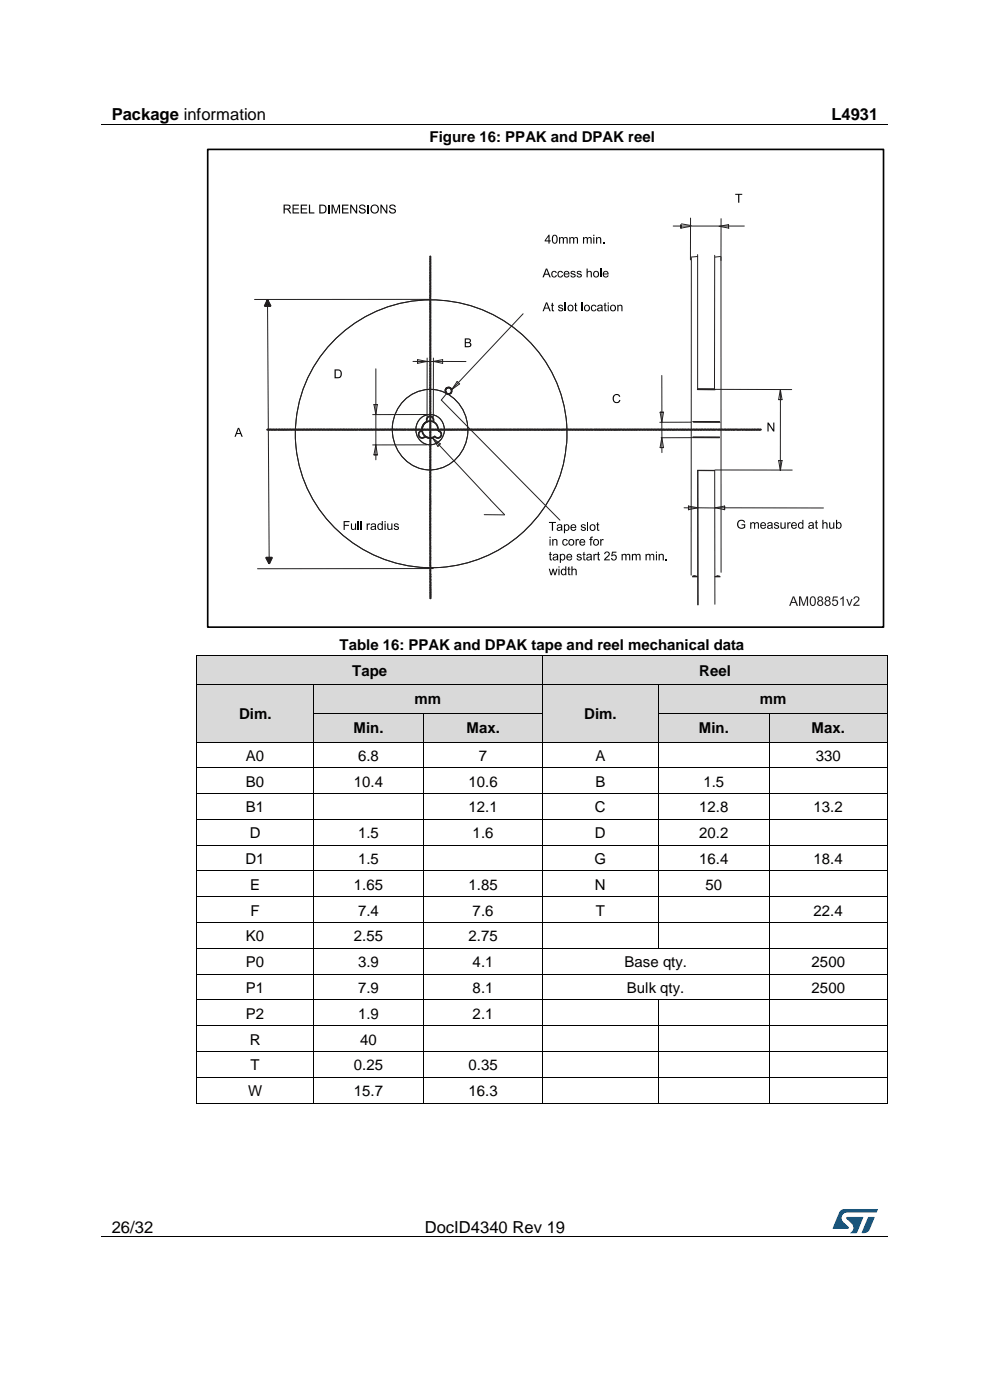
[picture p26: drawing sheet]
<svg xmlns="http://www.w3.org/2000/svg" width="210mm" height="297mm" viewBox="0 0 210 297" stroke-linecap="round" stroke-linejoin="round" font-family="sans-serif">
<defs><g id="words">
<g font-size="3.5">
<text x="23.7" y="25.5">Package information</text>
<text x="176.4" y="25.5">L4931</text>
<text x="23.7" y="261.5">26/32</text>
<text x="90.1" y="261.5">DocID4340 Rev 19</text>
</g>
<g font-size="3.2">
<text x="91.1" y="30.2">Figure 16: PPAK and DPAK reel</text>
<text x="72" y="138">Table 16: PPAK and DPAK tape and reel mechanical data</text>
<text x="74.7" y="143.3">Tape</text>
<text x="148.3" y="143.3">Reel</text>
<text x="87.9" y="149.4">mm</text>
<text x="161.2" y="149.4">mm</text>
<text x="50.7" y="152.5">Dim.</text>
<text x="75" y="155.5">Min.</text>
<text x="99" y="155.5">Max.</text>
<text x="123.9" y="152.5">Dim.</text>
<text x="148.2" y="155.5">Min.</text>
<text x="172.2" y="155.5">Max.</text>
<text x="52.2" y="161.4">A0</text>
<text x="76" y="161.4">6.8</text>
<text x="101.6" y="161.4">7</text>
<text x="126.3" y="161.4">A</text>
<text x="173.1" y="161.4">330</text>
<text x="52.2" y="166.9">B0</text>
<text x="75.1" y="166.9">10.4</text>
<text x="99.4" y="166.9">10.6</text>
<text x="126.3" y="166.9">B</text>
<text x="149.2" y="166.9">1.5</text>
<text x="52.2" y="172.4">B1</text>
<text x="99.4" y="172.4">12.1</text>
<text x="126.2" y="172.4">C</text>
<text x="148.3" y="172.4">12.8</text>
<text x="172.6" y="172.4">13.2</text>
<text x="53" y="177.8">D</text>
<text x="76" y="177.8">1.5</text>
<text x="100.3" y="177.8">1.6</text>
<text x="126.2" y="177.8">D</text>
<text x="148.3" y="177.8">20.2</text>
<text x="52.1" y="183.3">D1</text>
<text x="76" y="183.3">1.5</text>
<text x="126.1" y="183.3">G</text>
<text x="148.3" y="183.3">16.4</text>
<text x="172.6" y="183.3">18.4</text>
<text x="53.1" y="188.8">E</text>
<text x="75.1" y="188.8">1.65</text>
<text x="99.4" y="188.8">1.85</text>
<text x="126.2" y="188.8">N</text>
<text x="149.7" y="188.8">50</text>
<text x="53.1" y="194.3">F</text>
<text x="76" y="194.3">7.4</text>
<text x="100.3" y="194.3">7.6</text>
<text x="126.4" y="194.3">T</text>
<text x="172.6" y="194.3">22.4</text>
<text x="52.2" y="199.7">K0</text>
<text x="75.1" y="199.7">2.55</text>
<text x="99.4" y="199.7">2.75</text>
<text x="52.2" y="205.2">P0</text>
<text x="76" y="205.2">3.9</text>
<text x="100.3" y="205.2">4.1</text>
<text x="132.5" y="205.2">Base qty.</text>
<text x="172.2" y="205.2">2500</text>
<text x="52.2" y="210.6">P1</text>
<text x="76" y="210.6">7.9</text>
<text x="100.3" y="210.6">8.1</text>
<text x="133" y="210.6">Bulk qty.</text>
<text x="172.2" y="210.6">2500</text>
<text x="52.2" y="216.1">P2</text>
<text x="53" y="221.6">R</text>
<text x="76" y="216.1">1.9</text>
<text x="76.4" y="221.6">40</text>
<text x="100.3" y="216.1">2.1</text>
<text x="53.1" y="227.1">T</text>
<text x="75.1" y="227.1">0.25</text>
<text x="99.4" y="227.1">0.35</text>
<text x="52.6" y="232.5">W</text>
<text x="75.1" y="232.5">15.7</text>
<text x="99.4" y="232.5">16.3</text>
</g>
</g></defs>
<path d="M21.5 26.5h166.8M21.5 262.4h166.8" fill="none" stroke="#000" stroke-width=".21"/>
<g fill="#000">
<path d="M105.3 26.4h.1v.1h-.1z" fill-rule="evenodd"/>
<path d="M61.6 262.3h.1v.2h-.1z" fill-rule="evenodd"/>
<path d="M148 262.3h.2v.2h-.2z" fill-rule="evenodd"/>
</g>
<g fill="#005288">
<path d="M178.2 256.9l.6-.4h.4l7 .1-.3 .6h-6.1a1.26 1.26 0 0 0-1.3 1.1 1.26 1.26 0 0 0 .8 1.4l.7 .6v.3l-3.3 .1z"/>
<path d="M184.2 258.2l1.3 .1-1 2.5a1.32 1.32 0 0 1-1.7 .7z"/>
<path d="M179.6 258.2l3.6 .1-1.5 3.3h-1.4a1.35 1.35 0 0 0 .7-1.2 1.35 1.35 0 0 0-.8-1.2l-.6-.6z"/>
</g>
<g fill="#d9d9d9">
<path d="M41.8 139.2h73.2v6h-73.2z" fill-rule="evenodd"/>
<path d="M43.7 139.2h69.4v6h-69.4z" fill-rule="evenodd"/>
<path d="M115.1 139.2h73.1v6h-73.1z" fill-rule="evenodd"/>
<path d="M116.9 139.2h69.5v6h-69.5z" fill-rule="evenodd"/>
</g>
<g fill="#000">
<path d="M41.7 139.1l.1 .1z" fill-rule="evenodd"/>
<path d="M41.7 139.1l.1 .1z" fill-rule="evenodd"/>
<path d="M115 139.1v.1z" fill-rule="evenodd"/>
<path d="M188.2 139.1l.1 .1z" fill-rule="evenodd"/>
<path d="M188.2 139.1l.1 .1z" fill-rule="evenodd"/>
</g>
<path d="M41.8 139.2v6M41.8 139.1h73.2M115 139.2v6M115 139.1h73.2M188.3 139.2v6" fill="none" stroke="#000" stroke-width=".21"/>
<g fill="#d9d9d9">
<path d="M41.8 145.3h24.7v12.1h-24.7z" fill-rule="evenodd"/>
<path d="M43.7 148.3h20.9v6h-20.9z" fill-rule="evenodd"/>
<path d="M66.5 145.3h48.5v6h-48.5z" fill-rule="evenodd"/>
<path d="M68.4 145.3h44.7v6h-44.7z" fill-rule="evenodd"/>
<path d="M115.1 145.3h24.6v12.1h-24.6z" fill-rule="evenodd"/>
<path d="M116.9 148.3h20.9v6h-20.9z" fill-rule="evenodd"/>
<path d="M139.8 145.3h48.4v6h-48.4z" fill-rule="evenodd"/>
<path d="M141.6 145.3h44.8v6h-44.8z" fill-rule="evenodd"/>
</g>
<g fill="#000">
<path d="M41.7 145.2l.1 .1z" fill-rule="evenodd"/>
<path d="M66.4 145.2l.1 .1z" fill-rule="evenodd"/>
<path d="M115 145.2v.1z" fill-rule="evenodd"/>
<path d="M139.7 145.2l.1 .1z" fill-rule="evenodd"/>
<path d="M188.2 145.2l.1 .1z" fill-rule="evenodd"/>
</g>
<path d="M41.8 145.3v6M41.8 145.2h24.6M66.5 145.3v6M66.5 145.2h48.5M115 145.3v6M115 145.2h24.7M139.7 145.3v6M139.8 145.2h48.4M188.3 145.3v6" fill="none" stroke="#000" stroke-width=".21"/>
<g fill="#d9d9d9">
<path d="M66.5 151.4h23.4v6h-23.4z" fill-rule="evenodd"/>
<path d="M68.4 151.4h19.6v6h-19.6z" fill-rule="evenodd"/>
<path d="M90 151.4h25v6h-25z" fill-rule="evenodd"/>
<path d="M91.8 151.4h21.3v6h-21.3z" fill-rule="evenodd"/>
<path d="M139.8 151.4h23.3v6h-23.3z" fill-rule="evenodd"/>
<path d="M141.6 151.4h19.6v6h-19.6z" fill-rule="evenodd"/>
<path d="M163.2 151.4h25v6h-25z" fill-rule="evenodd"/>
<path d="M165.1 151.4h21.3v6h-21.3z" fill-rule="evenodd"/>
</g>
<g fill="#000">
<path d="M41.7 157.4h.2v.1h-.2z" fill-rule="evenodd"/>
<path d="M41.7 157.4h.2v.1h-.2z" fill-rule="evenodd"/>
<path d="M41.7 151.3l.1 .1z" fill-rule="evenodd"/>
<path d="M41.9 157.4h.1v.1h-.1z" fill-rule="evenodd"/>
<path d="M66.4 157.4h.2v.1h-.2z" fill-rule="evenodd"/>
<path d="M66.4 151.3l.1 .1z" fill-rule="evenodd"/>
<path d="M66.6 157.4h.1v.1h-.1z" fill-rule="evenodd"/>
<path d="M89.8 157.4h.2v.1h-.2z" fill-rule="evenodd"/>
<path d="M89.8 151.3l.1 .1z" fill-rule="evenodd"/>
<path d="M90 157.4h.1v.1h-.1z" fill-rule="evenodd"/>
<path d="M114.9 157.4h.2v.1h-.2z" fill-rule="evenodd"/>
<path d="M115 151.3v.1z" fill-rule="evenodd"/>
<path d="M115.1 157.4h.2v.1h-.2z" fill-rule="evenodd"/>
<path d="M139.7 157.4h.1v.1h-.1z" fill-rule="evenodd"/>
<path d="M139.7 151.3l.1 .1z" fill-rule="evenodd"/>
<path d="M139.8 157.4h.2v.1h-.2z" fill-rule="evenodd"/>
<path d="M163.1 157.4h.1v.1h-.1z" fill-rule="evenodd"/>
<path d="M163.1 151.3l.1 .1z" fill-rule="evenodd"/>
<path d="M163.2 157.4h.2v.1h-.2z" fill-rule="evenodd"/>
<path d="M188.2 157.4h.1v.1h-.1z" fill-rule="evenodd"/>
<path d="M188.2 157.4h.1v.1h-.1z" fill-rule="evenodd"/>
<path d="M188.2 151.3l.1 .1z" fill-rule="evenodd"/>
<path d="M41.7 162.8h.2v.2h-.2z" fill-rule="evenodd"/>
<path d="M41.7 168.3h.2v.2h-.2z" fill-rule="evenodd"/>
<path d="M41.7 173.8h.2v.1h-.2z" fill-rule="evenodd"/>
<path d="M41.7 179.2h.2v.2h-.2z" fill-rule="evenodd"/>
<path d="M66.4 162.8h.2v.2h-.2z" fill-rule="evenodd"/>
<path d="M66.4 168.3h.2v.2h-.2z" fill-rule="evenodd"/>
<path d="M66.4 173.8h.2v.1h-.2z" fill-rule="evenodd"/>
<path d="M66.4 179.2h.2v.2h-.2z" fill-rule="evenodd"/>
<path d="M89.8 162.8h.2v.2h-.2z" fill-rule="evenodd"/>
<path d="M89.8 168.3h.2v.2h-.2z" fill-rule="evenodd"/>
<path d="M89.8 173.8h.2v.1h-.2z" fill-rule="evenodd"/>
<path d="M89.8 179.2h.2v.2h-.2z" fill-rule="evenodd"/>
<path d="M114.9 162.8h.2v.2h-.2z" fill-rule="evenodd"/>
<path d="M114.9 168.3h.2v.2h-.2z" fill-rule="evenodd"/>
<path d="M114.9 173.8h.2v.1h-.2z" fill-rule="evenodd"/>
<path d="M114.9 179.2h.2v.2h-.2z" fill-rule="evenodd"/>
<path d="M139.7 162.8h.1v.2h-.1z" fill-rule="evenodd"/>
<path d="M139.7 168.3h.1v.2h-.1z" fill-rule="evenodd"/>
<path d="M139.7 173.8h.1v.1h-.1z" fill-rule="evenodd"/>
<path d="M139.7 179.2h.1v.2h-.1z" fill-rule="evenodd"/>
<path d="M163.1 162.8h.1v.2h-.1z" fill-rule="evenodd"/>
<path d="M163.1 168.3h.1v.2h-.1z" fill-rule="evenodd"/>
<path d="M163.1 173.8h.1v.1h-.1z" fill-rule="evenodd"/>
<path d="M163.1 179.2h.1v.2h-.1z" fill-rule="evenodd"/>
<path d="M188.2 162.8h.1v.2h-.1z" fill-rule="evenodd"/>
<path d="M188.2 168.3h.1v.2h-.1z" fill-rule="evenodd"/>
<path d="M188.2 173.8h.1v.1h-.1z" fill-rule="evenodd"/>
<path d="M188.2 179.2h.1v.2h-.1z" fill-rule="evenodd"/>
<path d="M41.7 184.7h.2v.2h-.2z" fill-rule="evenodd"/>
<path d="M41.7 190.2h.2v.2h-.2z" fill-rule="evenodd"/>
<path d="M41.7 195.6h.2v.2h-.2z" fill-rule="evenodd"/>
<path d="M66.4 184.7h.2v.2h-.2z" fill-rule="evenodd"/>
<path d="M66.4 190.2h.2v.2h-.2z" fill-rule="evenodd"/>
<path d="M66.4 195.6h.2v.2h-.2z" fill-rule="evenodd"/>
<path d="M89.8 184.7h.2v.2h-.2z" fill-rule="evenodd"/>
<path d="M89.8 190.2h.2v.2h-.2z" fill-rule="evenodd"/>
<path d="M89.8 195.6h.2v.2h-.2z" fill-rule="evenodd"/>
<path d="M114.9 184.7h.2v.2h-.2z" fill-rule="evenodd"/>
<path d="M114.9 190.2h.2v.2h-.2z" fill-rule="evenodd"/>
<path d="M114.9 195.6h.2v.2h-.2z" fill-rule="evenodd"/>
<path d="M139.7 184.7h.1v.2h-.1z" fill-rule="evenodd"/>
<path d="M139.7 190.2h.1v.2h-.1z" fill-rule="evenodd"/>
<path d="M139.7 195.6h.1v.2h-.1z" fill-rule="evenodd"/>
<path d="M163.1 184.7h.1v.2h-.1z" fill-rule="evenodd"/>
<path d="M163.1 190.2h.1v.2h-.1z" fill-rule="evenodd"/>
<path d="M163.1 195.6h.1v.2h-.1z" fill-rule="evenodd"/>
<path d="M188.2 184.7h.1v.2h-.1z" fill-rule="evenodd"/>
<path d="M188.2 190.2h.1v.2h-.1z" fill-rule="evenodd"/>
<path d="M188.2 195.6h.1v.2h-.1z" fill-rule="evenodd"/>
<path d="M41.7 201.1h.2v.2h-.2z" fill-rule="evenodd"/>
<path d="M41.7 206.6h.2v.1h-.2z" fill-rule="evenodd"/>
<path d="M41.7 212h.2v.2h-.2z" fill-rule="evenodd"/>
<path d="M41.7 217.5h.2v.2h-.2z" fill-rule="evenodd"/>
<path d="M66.4 201.1h.2v.2h-.2z" fill-rule="evenodd"/>
<path d="M66.4 206.6h.2v.1h-.2z" fill-rule="evenodd"/>
<path d="M66.4 212h.2v.2h-.2z" fill-rule="evenodd"/>
<path d="M66.4 217.5h.2v.2h-.2z" fill-rule="evenodd"/>
<path d="M89.8 201.1h.2v.2h-.2z" fill-rule="evenodd"/>
<path d="M89.8 206.6h.2v.1h-.2z" fill-rule="evenodd"/>
<path d="M89.8 212h.2v.2h-.2z" fill-rule="evenodd"/>
<path d="M89.8 217.5h.2v.2h-.2z" fill-rule="evenodd"/>
<path d="M114.9 201.1h.2v.2h-.2z" fill-rule="evenodd"/>
<path d="M114.9 206.6h.2v.1h-.2z" fill-rule="evenodd"/>
<path d="M114.9 212h.2v.2h-.2z" fill-rule="evenodd"/>
<path d="M114.9 217.5h.2v.2h-.2z" fill-rule="evenodd"/>
<path d="M139.7 201.1h.1v.2h-.1z" fill-rule="evenodd"/>
<path d="M139.7 212h.1v.2h-.1z" fill-rule="evenodd"/>
<path d="M139.7 217.5h.1v.2h-.1z" fill-rule="evenodd"/>
<path d="M163.1 201.1h.1v.2h-.1z" fill-rule="evenodd"/>
<path d="M163.1 206.6h.1v.1h-.1z" fill-rule="evenodd"/>
<path d="M163.1 212h.1v.2h-.1z" fill-rule="evenodd"/>
<path d="M163.1 217.5h.1v.2h-.1z" fill-rule="evenodd"/>
<path d="M188.2 201.1h.1v.2h-.1z" fill-rule="evenodd"/>
<path d="M188.2 206.6h.1v.1h-.1z" fill-rule="evenodd"/>
<path d="M188.2 212h.1v.2h-.1z" fill-rule="evenodd"/>
<path d="M188.2 217.5h.1v.2h-.1z" fill-rule="evenodd"/>
<path d="M41.7 223h.2v.2h-.2z" fill-rule="evenodd"/>
<path d="M41.7 228.5h.2v.1h-.2z" fill-rule="evenodd"/>
<path d="M41.7 233.9h.2v.2h-.2z" fill-rule="evenodd"/>
<path d="M41.7 233.9h.2v.2h-.2z" fill-rule="evenodd"/>
<path d="M66.4 223h.2v.2h-.2z" fill-rule="evenodd"/>
<path d="M66.4 228.5h.2v.1h-.2z" fill-rule="evenodd"/>
<path d="M66.4 233.9h.2v.2h-.2z" fill-rule="evenodd"/>
<path d="M89.8 223h.2v.2h-.2z" fill-rule="evenodd"/>
<path d="M89.8 228.5h.2v.1h-.2z" fill-rule="evenodd"/>
<path d="M89.8 233.9h.2v.2h-.2z" fill-rule="evenodd"/>
<path d="M114.9 223h.2v.2h-.2z" fill-rule="evenodd"/>
<path d="M114.9 228.5h.2v.1h-.2z" fill-rule="evenodd"/>
<path d="M114.9 233.9h.2v.2h-.2z" fill-rule="evenodd"/>
<path d="M139.7 223h.1v.2h-.1z" fill-rule="evenodd"/>
<path d="M139.7 228.5h.1v.1h-.1z" fill-rule="evenodd"/>
<path d="M139.7 233.9h.1v.2h-.1z" fill-rule="evenodd"/>
<path d="M163.1 223h.1v.2h-.1z" fill-rule="evenodd"/>
<path d="M163.1 228.5h.1v.1h-.1z" fill-rule="evenodd"/>
<path d="M163.1 233.9h.1v.2h-.1z" fill-rule="evenodd"/>
<path d="M188.2 223h.1v.2h-.1z" fill-rule="evenodd"/>
<path d="M188.2 228.5h.1v.1h-.1z" fill-rule="evenodd"/>
<path d="M188.2 233.9h.1v.2h-.1z" fill-rule="evenodd"/>
<path d="M188.2 233.9h.1v.2h-.1z" fill-rule="evenodd"/>
</g>
<g fill="none" stroke="#000" stroke-width=".21">
<path d="M41.8 151.4v6M41.8 157.5v5.3M42 157.5h24.4M66.5 151.4v6M66.5 157.5v5.3M66.5 151.3h23.3M66.7 157.5h23.1M89.9 151.4v6M89.9 157.5v5.3M89.9 151.3h25.1M90.1 157.5h24.8M115 151.4v6"/>
<path d="M115 157.5v5.3M115.3 157.5h24.3M139.7 157.5v5.3M139.7 151.4v6M139.8 151.3h23.3M140 157.5h23.1M163.1 151.4v6M163.1 157.5v5.3M163.2 151.3h25M163.4 157.5h24.8M188.3 151.4v6M188.3 157.5v5.3"/>
<path d="M41.8 163v5.3M41.8 168.5v5.3M41.8 173.9v5.3M41.8 179.4v5.3M41.9 162.9h24.5M41.9 168.4h24.5M41.9 173.8h24.5M41.9 179.3h24.5M66.5 163v5.3M66.5 168.5v5.3M66.5 173.9v5.3M66.5 179.4v5.3"/>
<path d="M66.6 162.9h23.2M66.6 168.4h23.2M66.6 173.8h23.2M66.6 179.3h23.2M89.9 163v5.3M89.9 168.5v5.3M89.9 173.9v5.3M89.9 179.4v5.3M90 162.9h24.9M90 168.4h24.9M90 173.8h24.9M90 179.3h24.9"/>
<path d="M115 163v5.3M115 168.5v5.3M115 173.9v5.3M115 179.4v5.3M115.1 162.9h24.5M115.1 168.4h24.5M115.1 173.8h24.5M115.1 179.3h24.5M139.7 163v5.3M139.7 168.5v5.3M139.7 173.9v5.3M139.7 179.4v5.3"/>
<path d="M139.8 162.9h23.3M139.8 168.4h23.3M139.8 173.8h23.3M139.8 179.3h23.3M163.1 163v5.3M163.1 168.5v5.3M163.1 173.9v5.3M163.1 179.4v5.3M163.2 162.9h25M163.2 168.4h25M163.2 173.8h25M163.2 179.3h25"/>
<path d="M188.3 163v5.3M188.3 168.5v5.3M188.3 173.9v5.3M188.3 179.4v5.3M41.8 184.9v5.3M41.8 190.4v5.2M41.8 195.8v5.3M41.9 184.8h24.5M41.9 190.3h24.5M41.9 195.7h24.5M66.5 184.9v5.3M66.5 190.4v5.2"/>
<path d="M66.5 195.8v5.3M66.6 184.8h23.2M66.6 190.3h23.2M66.6 195.7h23.2M89.9 184.9v5.3M89.9 190.4v5.2M89.9 195.8v5.3M90 184.8h24.9M90 190.3h24.9M90 195.7h24.9M115 184.9v5.3M115 190.4v5.2"/>
<path d="M115 195.8v5.3M115.1 184.8h24.5M115.1 190.3h24.5M115.1 195.7h24.5M139.7 184.9v5.3M139.7 190.4v5.2M139.7 195.8v5.3M139.8 184.8h23.3M139.8 190.3h23.3M139.8 195.7h23.3M163.1 184.9v5.3M163.1 190.4v5.2"/>
<path d="M163.1 195.8v5.3M163.2 184.8h25M163.2 190.3h25M163.2 195.7h25M188.3 184.9v5.3M188.3 190.4v5.2M188.3 195.8v5.3M41.8 201.3v5.3M41.8 206.7v5.3M41.8 212.2v5.3M41.8 217.7v5.3M41.9 201.2h24.5"/>
<path d="M41.9 206.7h24.5M41.9 212.1h24.5M41.9 217.6h24.5M66.5 201.3v5.3M66.5 206.7v5.3M66.5 212.2v5.3M66.5 217.7v5.3M66.6 201.2h23.2M66.6 206.7h23.2M66.6 212.1h23.2M66.6 217.6h23.2M89.9 201.3v5.3"/>
<path d="M89.9 206.7v5.3M89.9 212.2v5.3M89.9 217.7v5.3M90 201.2h24.9M90 206.7h24.9M90 212.1h24.9M90 217.6h24.9M115 201.3v5.3M115 206.7v5.3M115 212.2v5.3M115 217.7v5.3M115.1 201.2h24.5"/>
<path d="M115.1 206.7h48M115.1 212.1h24.5M115.1 217.6h24.5M139.7 212.2v5.3M139.7 217.7v5.3M139.8 201.2h23.3M139.8 212.1h23.3M139.8 217.6h23.3M163.1 201.3v5.3M163.1 206.7v5.3M163.1 212.2v5.3M163.1 217.7v5.3"/>
<path d="M163.2 201.2h25M163.2 206.7h25M163.2 212.1h25M163.2 217.6h25M188.3 201.3v5.3M188.3 206.7v5.3M188.3 212.2v5.3M188.3 217.7v5.3M41.8 223.2v5.3M41.8 228.6v5.3M41.9 223.1h24.5M41.9 228.6h24.5"/>
<path d="M41.9 234h24.5M66.5 223.2v5.3M66.5 228.6v5.3M66.6 223.1h23.2M66.6 228.6h23.2M66.6 234h23.2M89.9 223.2v5.3M89.9 228.6v5.3M90 223.1h24.9M90 228.6h24.9M90 234h24.9M115 223.2v5.3"/>
<path d="M115 228.6v5.3M115.1 223.1h24.5M115.1 228.6h24.5M115.1 234h24.5M139.7 223.2v5.3M139.7 228.6v5.3M139.8 223.1h23.3M139.8 228.6h23.3M139.8 234h23.3M163.1 223.2v5.3M163.1 228.6v5.3M163.2 223.1h25"/>
<path d="M163.2 228.6h25M163.2 234h25M188.3 223.2v5.3M188.3 228.6v5.3"/>
</g>
<path d="M86.1 84.6a7.9 7.9 0 0 1 13 4.8 8.2 8.2 0 0 1-10.1 10 8.8 8.8 0 0 1-2.9-14.8zM89.4 88.6a3.1 3.1 0 0 1 4.1 .4 3.1 3.1 0 0 1 .2 4 3 3 0 0 1-3.6 1.1 3 3 0 0 1-1.9-3.2l.2-1 .5-.8z" fill="none" stroke="#231f20" stroke-width=".21"/>
<path d="M58.1 91.1l.1 .1zM57.9 91.1l.1 .1zM57.7 91.1v.1zM57.5 91.1l.1 .1zM57.3 91.1l.1 .1zM57.1 91.1v.1zM56.9 91.1l.1 .1zM56.7 91.1v.1z" fill-rule="evenodd" fill="#020303"/>
<g fill="#231f20">
<path d="M58 91l.2-.1 .2 .2-.1 .2-.4-.1zM58.1 91l.2 .2-.2-.2-.1 .2 .2 .1 .1-.2z"/>
<path d="M57.7 91.1l.3-.2 .2 .3-.3 .2zM57.8 91.1l.1 .2 .2-.1-.1-.2z"/>
<path d="M57.5 91.1l.3-.2 .1 .2v-.1l-.1 .3 .1-.1-.2 .2zM57.6 91.1l.1 .2 .2-.1-.1-.2-.2 .2 .2-.2-.1 .3z"/>
<path d="M57.4 91l.4 .1-.1 .2h-.4zM57.4 91.1l.2 .2v-.3l.1 .2-.1-.2z"/>
<path d="M57.1 91.1l.3-.2 .2 .2-.3 .3zM57.2 91.1l.1 .2 .2-.1-.2-.2-.1 .2z"/>
<path d="M56.9 91.1l.3-.2 .2 .2-.1-.1-.1 .3 .2-.1-.3 .2zM57 91.1l.1 .2 .2-.1-.2-.2-.1 .2 .2-.2-.1 .3z"/>
<path d="M56.7 91.1l.3-.2 .1 .3-.2 .2zM56.8 91.1l.1 .2 .2-.1-.1-.2z"/>
<path d="M56.5 91.1l.2-.2 .3 .2-.3 .3zM56.6 91l.1 .3 .2-.1-.2-.2-.1 .2z"/>
</g>
<path d="M59.7 91.1l.1 .1zM59.5 91.1v.1zM59.3 91.1l.1 .1zM59.1 91.1l.1 .1zM58.9 91.1v.1zM58.7 91.1l.1 .1zM58.5 91.1l.1 .1zM58.3 91.1h.1z" fill-rule="evenodd" fill="#020303"/>
<g fill="#231f20">
<path d="M59.5 91.1l.3-.2 .2 .3-.3 .2zM59.6 91.1l.1 .2 .2-.1-.2-.2-.1 .2 .2-.2z"/>
<path d="M59.3 91.1l.3-.2 .1 .3-.2 .2zM59.4 91.1l.1 .2 .2-.1-.3-.1 .1 .2z"/>
<path d="M59.2 91l.4 .1-.1 .2-.2 .1-.2-.2zM59.3 91l.2 .2-.1-.2-.2 .2h.2z"/>
<path d="M58.9 91.1l.3-.2 .2 .3-.3 .2zM59 91.1l.1 .2 .2-.1-.2-.2-.1 .2 .2-.2z"/>
<path d="M58.7 91.1l.3-.2 .2 .3-.3 .2zM58.8 91.1l.1 .2 .2-.1-.2-.2v.3z"/>
<path d="M58.5 91l.3-.1 .1 .3-.2 .2-.2-.2zM58.6 91.1l.1 .2 .2-.2-.2-.1 .2 .2-.1-.2z"/>
<path d="M58.3 91.1l.2-.2 .3 .3-.3 .2zM58.4 91.1l.1 .2 .2-.1-.2-.2-.1 .2 .2-.2z"/>
<path d="M58.1 91.1l.3-.2 .1 .4-.2 .1zM58.2 91.1l.1 .2 .2-.1-.2-.2v.3z"/>
</g>
<path d="M61.3 91.1l.1 .1zM60.9 91.1l.1 .1zM60.7 91.1v.1zM60.5 91.1l.1 .1zM60.3 91.1l.1 .1zM60.1 91.1h.1zM59.9 91.1l.1 .1z" fill-rule="evenodd" fill="#020303"/>
<g fill="#231f20">
<path d="M61.1 91.1l.3-.2 .2 .3-.3 .2zM61.2 91.1l.2-.1-.2 .1 .1 .2 .2-.1z"/>
<path d="M61 91l.2-.1 .2 .2-.1 .2-.2 .1-.2-.2zM61 91.1l.1 .2 .2-.2-.2-.1 .2 .2-.2-.2z"/>
<path d="M60.7 91.1l.3-.2 .2 .3-.3 .2zM60.8 91.1l.1 .2 .2-.1-.2-.2-.1 .2 .2-.2z"/>
<path d="M60.5 91.1l.3-.2 .2 .3-.3 .2zM60.6 91.1l.1 .2 .2-.1-.3-.1 .1 .2z"/>
<path d="M60.3 91l.3-.1 .2 .2-.1 .2-.2 .1-.2-.2zM60.5 91l.2 .2-.1-.2-.2 .2 .2 .1 .1-.2z"/>
<path d="M60.1 91.1l.2-.2 .3 .3-.3 .2zM60.2 91.1l.1 .2 .2-.1-.2-.2-.1 .2 .2-.2z"/>
<path d="M59.9 91.1l.3-.2 .1 .4-.2 .1zM60 91.1l.1 .2 .2-.1-.2-.2v.3z"/>
<path d="M59.8 91l.2-.1 .2 .2-.1 .2-.4-.1zM59.9 91l.2 .2-.2-.2-.1 .2 .2 .1 .1-.2z"/>
</g>
<path d="M62.9 91.1v.1zM62.7 91.1l.1 .1zM62.5 91.1l.1 .1zM62.3 91.1l.1 .1zM62.1 91.1l.1 .1zM61.9 91.1l.1 .1zM61.7 91.1l.1 .1zM61.5 91.1l.1 .1z" fill-rule="evenodd" fill="#020303"/>
<g fill="#231f20">
<path d="M62.7 91.1l.3-.2 .1 .3-.2 .2zM62.8 91.1l.1 .2 .2-.1-.2-.2z"/>
<path d="M62.5 91.1l.3-.2 .2 .3-.3 .2zM62.6 91.1l.1 .2 .2-.1-.2-.2-.1 .2 .2-.2z"/>
<path d="M62.3 91.1l.3-.2 .2 .3-.3 .2zM62.5 91h.1l-.2 .1 .2 .2 .1-.2z"/>
<path d="M62.2 91l.4 .1-.1 .2-.2 .1-.2-.2zM62.3 91l.2 .2-.1-.2-.2 .2h.3z"/>
<path d="M61.9 91.1l.3-.2 .1 .3-.2 .2zM62 91.1l.1 .2 .2-.1-.1-.2z"/>
<path d="M61.7 91.1l.3-.2 .2 .3-.3 .2zM61.8 91.1l.1 .2 .2-.1-.2-.2-.1 .2 .2-.2z"/>
<path d="M61.6 91l.2-.1 .2 .2-.1 .2-.4-.1zM61.7 91l.2 .2-.2-.2-.1 .2 .2 .1 .1-.2z"/>
<path d="M61.3 91.1l.3-.2 .2 .3-.3 .2zM61.4 91.1l.1 .2 .2-.1-.2-.2-.1 .2 .2-.2z"/>
</g>
<path d="M64.5 91.1l.1 .1zM64.3 91.1l.1 .1zM64.1 91.1l.1 .1zM63.9 91.1l.1 .1zM63.7 91.1l.1 .1zM63.3 91.1l.1 .1zM63.1 91.1l.1 .1z" fill-rule="evenodd" fill="#020303"/>
<g fill="#231f20">
<path d="M64.3 91.1l.3-.2 .2 .3-.3 .2zM64.4 91.1l.1 .2 .2-.1-.2-.2-.1 .2 .2-.2z"/>
<path d="M64.1 91.1l.3-.2 .2 .3-.4 .2zM64.2 91h.2l-.2 .1 .2 .2 .1-.2z"/>
<path d="M64 91l.4 .1-.1 .2-.2 .1-.2-.2zM64.1 91l.2 .2-.1-.2-.2 .2h.3z"/>
<path d="M63.7 91.1l.3-.2 .1 .3-.2 .2zM63.8 91.1l.1 .2 .2-.1-.1-.2z"/>
<path d="M63.5 91.1l.3-.2 .2 .3-.3 .2zM63.6 91.1l.1 .2 .2-.1-.2-.2-.1 .2 .2-.2z"/>
<path d="M63.4 91l.2-.1 .1 .2v.2l-.2 .1-.2-.2zM63.4 91.1l.1 .2 .2-.2-.2-.1 .2 .2-.2-.2z"/>
<path d="M63.1 91.1l.3-.2 .2 .3-.3 .2zM63.2 91.1l.1 .2 .2-.1-.2-.2-.1 .2 .2-.2z"/>
<path d="M62.9 91.1l.3-.2 .2 .3-.3 .2zM63 91.1l.1 .2 .2-.1-.2-.2z"/>
</g>
<path d="M66.1 91.1l.1 .1zM65.9 91.1h.1zM65.7 91.1l.1 .1zM65.5 91.1l.1 .1zM65.3 91.1h.1zM65.1 91.1l.1 .1zM64.9 91.1l.1 .1z" fill-rule="evenodd" fill="#020303"/>
<g fill="#231f20">
<path d="M65.9 91.1l.3-.2 .2 .3-.3 .2zM66 91.1l.1 .2 .2-.1-.2-.2-.1 .2 .2-.2z"/>
<path d="M65.8 91l.2-.1 .2 .2-.1-.1v.3h-.3l.1 .1-.2-.2zM65.9 91l.2 .1h-.3l.1 .2-.1-.2 .2 .2v-.2z"/>
<path d="M65.6 91a.24 .24 0 0 1 .2-.1 .24 .24 0 0 1 .2 .3l-.3 .2-.2-.2zM65.7 91l.2 .2-.2-.2-.1 .2 .2-.2-.2 .1 .2 .2 .1-.2z"/>
<path d="M65.3 91.1l.3-.2 .2 .3-.3 .2zM65.4 91.1l.1 .2 .2-.1-.2-.2-.1 .2 .2-.2z"/>
<path d="M65.1 91l.3-.1 .1 .2v-.1v.3h-.3l.1 .1-.2-.2zM65.2 91.1l.1 .2 .2-.1-.2-.2 .1 .1h-.2l.1 .2z"/>
<path d="M64.9 91.1l.3-.2 .2 .3-.3 .2zM65 91.1l.1 .2 .2-.1-.2-.2-.1 .2 .2-.2z"/>
<path d="M64.7 91.1l.3-.2 .2 .3-.3 .2zM64.9 91h.1l-.2 .1 .2 .2 .1-.2z"/>
<path d="M64.6 91l.2-.1 .1 .2v.2h-.3l.1 .1-.2-.2zM64.6 91.1l.1 .2 .2-.1-.2-.2 .2 .1z"/>
</g>
<path d="M67.7 91.1h.1zM67.5 91.1l.1 .1zM67.3 91.1l.1 .1zM67.1 91.1h.1zM66.9 91.1l.1 .1zM66.7 91.1l.1 .1zM66.5 91.1h.1z" fill-rule="evenodd" fill="#020303"/>
<g fill="#231f20">
<path d="M67.6 91l.2-.1 .2 .2-.1-.1v.3h-.3l.1 .1-.2-.2zM67.7 91l.2 .1h-.3l.1 .2-.1-.2 .2 .2v-.2z"/>
<path d="M67.4 91h.3l.1 .1-.2 .3-.3-.2zM67.5 91l.2 .2-.2-.2-.1 .2 .2-.2-.2 .2h.3z"/>
<path d="M67.1 91.1l.3-.2 .2 .3-.3 .2zM67.2 91.1l.1 .2 .2-.1-.2-.2-.1 .2 .2-.2z"/>
<path d="M66.9 91l.3-.1 .1 .2v-.1v.3h-.3l.1 .1-.2-.2zM67 91.1l.1 .2 .2-.1-.2-.2 .1 .1-.2 .1v-.2l.1 .3z"/>
<path d="M66.8 91l.2-.1 .2 .3-.3 .2-.2-.2zM66.9 91l.2 .2-.2-.2-.1 .2 .1-.2-.1 .2h.3z"/>
<path d="M66.5 91.1l.3-.2 .2 .3-.3 .2zM66.6 91.1l.1 .2 .2-.1-.2-.2-.1 .2 .2-.2z"/>
<path d="M66.4 91l.2-.1 .1 .2v-.1v.3h-.3l.1 .1-.2-.2zM66.4 91.1l.1 .2 .2-.1-.2-.2 .2 .1h-.3l.1 .2z"/>
<path d="M66.2 91h.3l.1 .2-.3 .2-.2-.2zM66.3 91l.2 .2-.2-.2-.1 .2 .2-.2-.2 .2h.3z"/>
</g>
<path d="M69.5 91.1h.1zM69.3 91.1l.1 .1zM69.1 91.1l.1 .1zM68.9 91.1h.1zM68.7 91.1l.1 .1zM68.5 91.1l.1 .1zM68.3 91.1l.1 .1zM67.9 91.1l.1 .1z" fill-rule="evenodd" fill="#020303"/>
<g fill="#231f20">
<path d="M69.4 91l.2-.1 .2 .2-.1-.1v.3l-.4-.1zM69.5 91l.2 .1h-.3l.1 .2-.1-.2 .2 .2v-.2z"/>
<path d="M69.2 91l.4 .1-.1 .2-.2 .1-.2-.2zM69.3 91l.2 .2-.1-.2-.2 .2h.3z"/>
<path d="M68.9 91.1l.3-.2 .2 .3-.3 .2zM69 91.1l.1 .2 .2-.1-.1-.2z"/>
<path d="M68.7 91l.3-.1 .1 .2v-.1v.3h-.3l.1 .1-.2-.2zM68.8 91.1l.1 .2 .2-.1-.2-.2 .1 .1-.2 .1v-.2l.1 .3z"/>
<path d="M68.6 91l.2-.1 .2 .3-.3 .2-.2-.2zM68.7 91l.2 .2-.2-.2-.1 .2 .1-.2-.1 .2h.3z"/>
<path d="M68.3 91.1l.3-.2 .2 .3-.3 .2zM68.4 91.1l.1 .2 .2-.1-.2-.2-.1 .2 .2-.2z"/>
<path d="M68.2 91l.2-.1 .2 .2-.1 .2h-.3l.1 .1-.2-.2zM68.3 91l.2 .1-.3 .1 .2 .1 .1-.2z"/>
<path d="M68 91h.3l.1 .2-.3 .2-.2-.2zM68.1 91l.2 .2-.2-.2-.1 .2 .2-.2-.2 .2h.3z"/>
<path d="M67.7 91.1l.3-.2 .2 .3-.3 .2zM67.8 91.1l.1 .2 .2-.1-.2-.2-.1 .2 .2-.2z"/>
</g>
<path d="M71.1 91.1l.1 .1zM70.9 91.1l.1 .1zM70.7 91.1h.1zM70.3 91.1l.1 .1zM70.1 91.1l.1 .1zM69.7 91.1l.1 .1z" fill-rule="evenodd" fill="#020303"/>
<g fill="#231f20">
<path d="M71 91l.4 .1-.1 .2-.2 .1-.2-.2zM71.1 91l.2 .2-.1-.2-.2 .2h.3z"/>
<path d="M70.7 91.1l.3-.2 .2 .3-.3 .2zM70.8 91.1l.1 .2 .2-.1-.2-.2-.1 .2 .2-.2z"/>
<path d="M70.5 91l.3-.1 .1 .2v-.1v.3h-.3l.1 .1-.2-.2zM70.6 91.1l.1 .2 .2-.1-.2-.2 .1 .1-.2 .1v-.2l.1 .3z"/>
<path d="M70.4 91l.2-.1 .1 .2v.2l-.2 .1-.2-.2zM70.4 91.1l.1 .2 .2-.2-.2-.1 .2 .2-.2-.2z"/>
<path d="M70.1 91.1l.3-.2 .2 .3-.3 .2zM70.2 91.1l.1 .2 .2-.1-.2-.2-.1 .2 .2-.2z"/>
<path d="M70 91l.2-.1 .2 .2-.1 .2h-.3l.1 .1-.2-.2zM70.1 91l.2 .1-.3 .1 .2 .1 .1-.2z"/>
<path d="M69.8 91l.2-.1 .2 .2-.1 .2-.2 .1-.2-.2zM69.8 91.1l.1 .2 .2-.2-.2-.1 .2 .2-.1-.2z"/>
<path d="M69.5 91.1l.3-.2 .2 .3-.3 .2zM69.6 91.1l.1 .2 .2-.1-.2-.2-.1 .2 .2-.2z"/>
</g>
<path d="M72.7 91.1l.1 .1zM72.5 91.1h.1zM72.3 91.1l.1 .1zM72.1 91.1l.1 .1zM71.9 91.1l.1 .1zM71.5 91.1l.1 .1zM71.3 91.1l.1 .1z" fill-rule="evenodd" fill="#020303"/>
<g fill="#231f20">
<path d="M72.5 91.1l.3-.2 .2 .3-.3 .2zM72.6 91.1l.1 .2 .2-.1-.2-.2-.1 .2 .2-.2z"/>
<path d="M72.4 91l.2-.1 .2 .2-.1-.1v.3l-.2 .1-.2-.2zM72.5 91l.2 .2-.2-.2v.3l-.1-.2 .1 .2 .2-.1z"/>
<path d="M72.2 91l.2-.1 .1 .3-.2 .2-.2-.2zM72.2 91.1l.1 .2 .2-.2-.2-.1 .2 .2-.1-.2z"/>
<path d="M71.9 91.1l.3-.2 .2 .3-.3 .2zM72 91.1l.1 .2 .2-.1-.2-.2-.1 .2 .2-.2z"/>
<path d="M71.8 91l.2-.1 .2 .2-.1 .2h-.3l.1 .1-.2-.2zM71.9 91l.2 .1-.3 .1 .2 .1 .1-.2z"/>
<path d="M71.5 91.1l.3-.2 .2 .3-.3 .2zM71.6 91.1l.1 .2 .2-.1-.1-.2z"/>
<path d="M71.3 91.1l.3-.2 .2 .3-.3 .2zM71.4 91.1l.1 .2 .2-.1-.2-.2-.1 .2 .2-.2z"/>
<path d="M71.1 91.1l.3-.2 .2 .3-.3 .2zM71.2 91.1l.1 .2 .2-.1-.3-.1 .1 .2z"/>
</g>
<path d="M74.3 91.1l.1 .1zM74.1 91.1l.1 .1zM73.9 91.1l.1 .1zM73.7 91.1h.1zM73.5 91.1l.1 .1zM73.3 91.1l.1 .1zM73.1 91.1h.1zM72.9 91.1l.1 .1z" fill-rule="evenodd" fill="#020303"/>
<g fill="#231f20">
<path d="M74.1 91.1l.3-.2 .1 .3-.2 .2zM74.3 91l.1 .3 .1-.2z"/>
<path d="M74 91l.2-.1 .1 .3-.2 .2-.2-.2zM74 91.1l.1 .2 .2-.2-.2-.1 .2 .2-.1-.2z"/>
<path d="M73.7 91.1l.3-.2 .2 .3-.3 .2zM73.8 91.1l.1 .2 .2-.1-.2-.2-.1 .2 .2-.2z"/>
<path d="M73.5 91.1l.3-.2 .1 .4-.2 .1zM73.6 91.1l.1 .2 .2-.1-.2-.2v.3z"/>
<path d="M73.4 91l.2-.1 .2 .2-.1 .2-.4-.1zM73.5 91l.2 .2-.1-.2-.2 .2 .2 .1 .1-.2z"/>
<path d="M73.1 91.1l.3-.2 .2 .3-.3 .2zM73.2 91.1l.1 .2 .2-.1-.2-.2-.1 .2 .2-.2z"/>
<path d="M72.9 91l.3-.1 .2 .2-.1-.1v.3h-.3zM73.1 91h.1l-.2 .1 .1 .2-.1-.2 .2 .2v-.2z"/>
<path d="M72.8 91l.4 .1-.1 .2-.2 .1-.2-.2zM72.9 91l.2 .2-.1-.2-.2 .2h.3z"/>
</g>
<path d="M75.9 91.1l.1 .1zM75.7 91.1l.1 .1zM75.5 91.1h.1zM75.3 91.1l.1 .1zM75.1 91.1l.1 .1zM74.9 91.1v.1zM74.7 91.1l.1 .1zM74.5 91.1l.1 .1z" fill-rule="evenodd" fill="#020303"/>
<g fill="#231f20">
<path d="M75.8 91l.2-.1 .1 .3-.2 .2-.2-.2zM75.8 91.1l.1 .2 .2-.2-.2-.1 .2 .2-.1-.2z"/>
<path d="M75.5 91.1l.3-.2 .2 .3-.3 .2zM75.6 91.1l.1 .2 .2-.1-.2-.2-.1 .2 .2-.2z"/>
<path d="M75.3 91.1l.3-.2 .1 .4-.2 .1zM75.4 91.1l.1 .2 .2-.1-.2-.2v.3z"/>
<path d="M75.2 91l.2-.1 .2 .2-.1 .2-.4-.1zM75.3 91l.2 .2-.1-.2-.2 .2 .2 .1 .1-.2z"/>
<path d="M74.9 91.1l.3-.2 .2 .3-.3 .2zM75 91.1l.1 .2 .2-.1-.2-.2-.1 .2 .2-.2z"/>
<path d="M74.7 91.1l.3-.2 .2 .3-.4 .2zM74.8 91.1l.1 .2 .2-.1-.3-.1 .1 .2z"/>
<path d="M74.6 91l.4 .1-.1 .2-.2 .1-.2-.2zM74.7 91l.2 .2-.1-.2-.2 .2h.3z"/>
<path d="M74.3 91.1l.3-.2 .2 .3-.3 .2zM74.4 91.1l.1 .2 .2-.1-.2-.2-.1 .2 .2-.2z"/>
</g>
<path d="M77.5 91.1l.1 .1zM77.3 91.1l.1 .1zM77.1 91.1l.1 .1zM76.9 91.1l.1 .1zM76.7 91.1v.1zM76.3 91.1l.1 .1zM76.1 91.1l.1 .1z" fill-rule="evenodd" fill="#020303"/>
<g fill="#231f20">
<path d="M77.3 91.1l.3-.2 .2 .3-.3 .2zM77.4 91.1l.1 .2 .2-.1-.1-.2z"/>
<path d="M77.1 91.1l.3-.2 .2 .3-.3 .2zM77.2 91.1l.2-.1-.2 .1 .1 .2 .2-.1z"/>
<path d="M77 91l.2-.1 .2 .2-.1 .2-.4-.1zM77.1 91l.2 .2-.1-.2-.2 .2 .2 .1 .1-.2z"/>
<path d="M76.7 91.1l.3-.2 .2 .3-.3 .2zM76.8 91.1l.1 .2 .2-.1-.2-.2-.1 .2 .2-.2z"/>
<path d="M76.5 91.1l.3-.2 .2 .3-.3 .2zM76.6 91.1l.1 .2 .2-.1-.3-.1 .1 .2z"/>
<path d="M76.4 91l.2-.1 .2 .2-.1 .2-.2 .1-.2-.2zM76.4 91.1l.1 .2 .2-.2-.2-.1 .2 .2-.1-.2z"/>
<path d="M76.1 91.1l.3-.2 .2 .3-.3 .2zM76.2 91.1l.1 .2 .2-.1-.2-.2-.1 .2 .2-.2z"/>
<path d="M75.9 91.1l.3-.2 .2 .3-.3 .2zM76 91.1l.1 .2 .2-.1-.2-.2v.3z"/>
</g>
<path d="M79.1 91.1l.1 .1zM78.9 91.1l.1 .1zM78.7 91.1l.1 .1zM78.5 91.1l.1 .1zM78.3 91.1l.1 .1zM78.1 91.1l.1 .1zM77.9 91.1l.1 .1zM77.7 91.1l.1 .1z" fill-rule="evenodd" fill="#020303"/>
<g fill="#231f20">
<path d="M78.9 91.1l.3-.2 .2 .3-.3 .2zM79 91.1l.1 .2 .2-.1-.2-.2-.1 .2 .2-.2z"/>
<path d="M78.8 91l.2-.1 .2 .2-.1 .2-.4-.1zM78.9 91l.2 .2-.1-.2-.2 .2 .2 .1 .1-.2z"/>
<path d="M78.5 91.1l.3-.2 .2 .3-.3 .2zM78.6 91.1l.1 .2 .2-.1-.2-.2-.1 .2 .2-.2z"/>
<path d="M78.3 91.1l.3-.2 .2 .3-.3 .2zM78.4 91.1l.2-.1-.2 .1 .1 .2 .2-.1z"/>
<path d="M78.1 91l.3-.1 .2 .2-.1 .2-.2 .1-.2-.2zM78.3 91l.2 .2-.1-.2-.2 .2 .2 .1 .1-.2z"/>
<path d="M77.9 91.1l.3-.2 .2 .3-.3 .2zM78 91.1l.1 .2 .2-.1-.2-.2-.1 .2 .2-.2z"/>
<path d="M77.7 91.1l.3-.2 .2 .3-.2 .2-.2-.1zM77.9 91h.1l-.2 .1 .1 .2 .2-.1z"/>
<path d="M77.6 91l.4 .1-.1 .2-.2 .1-.2-.2zM77.7 91l.2 .2-.1-.2-.2 .2h.3z"/>
</g>
<path d="M80.5 91.1l.1 .1zM80.3 91.1l.1 .1zM80.1 91.1l.1 .1zM79.9 91.1l.1 .1zM79.7 91.1l.1 .1zM79.5 91.1l.1 .1zM79.3 91.1l.1 .1z" fill-rule="evenodd" fill="#020303"/>
<g fill="#231f20">
<path d="M80.6 91l.2-.1 .2 .2-.2 .2-.3-.1zM80.6 91.1l.1 .2 .2-.1-.1-.2z"/>
<path d="M80.3 91.1l.3-.2 .2 .3-.3 .2zM80.4 91.1l.1 .2 .2-.1-.2-.2-.1 .2 .2-.2z"/>
<path d="M80.1 91.1l.3-.2 .2 .3-.3 .2zM80.2 91.1l.1 .2 .2-.1-.2-.2z"/>
<path d="M79.9 91.1l.3-.2 .2 .3-.3 .2zM80 91.1l.1 .2 .2-.1-.1-.2z"/>
<path d="M79.7 91.1l.3-.2 .2 .3-.3 .2zM79.8 91.1l.1 .2 .2-.1-.2-.2-.1 .2 .2-.2z"/>
<path d="M79.5 91.1l.3-.2 .2 .3-.3 .2zM79.7 91h.1l-.2 .1 .2 .2 .1-.2z"/>
<path d="M79.4 91l.2-.1 .2 .2-.1 .2-.2 .1-.2-.2zM79.5 91l.2 .2-.1-.2-.2 .2 .2 .1 .1-.2z"/>
<path d="M79.1 91.1l.3-.2 .2 .3-.3 .2zM79.2 91.1l.1 .2 .2-.1-.1-.2z"/>
</g>
<path d="M82.5 91.1h.1zM82.3 91.1l.1 .1zM82.1 91.1l.1 .1zM81.9 91.1h.1zM81.5 91.1l.1 .1zM81.3 91.1h.1zM81.1 91.1l.1 .1zM80.9 91.1l.1 .1z" fill-rule="evenodd" fill="#020303"/>
<g fill="#231f20">
<path d="M82.4 91l.2-.1 .1 .2v-.1v.3h-.3l.1 .1-.2-.2zM82.4 91.1l.1 .2 .2-.1-.2-.2 .2 .1h-.3l.1 .2z"/>
<path d="M82.2 91l.2-.1 .2 .3-.3 .2-.2-.2zM82.3 91l.2 .2-.2-.2-.1 .2 .2-.2-.2 .2h.3z"/>
<path d="M81.9 91.1l.3-.2 .2 .3-.3 .2zM82 91.1l.1 .2 .2-.1-.2-.2-.1 .2 .2-.2z"/>
<path d="M81.8 91l.2-.1 .2 .2-.1-.1v.3h-.3l.1 .1-.2-.2zM81.8 91.1l.1 .2 .2-.1-.2-.2 .2 .1h-.3l.1 .2z"/>
<path d="M81.6 91h.3l.1 .2-.3 .2-.2-.2zM81.7 91l.2 .2-.2-.2-.1 .2 .2-.2-.2 .2h.3z"/>
<path d="M81.3 91.1l.3-.2 .2 .3-.3 .2zM81.4 91.1l.1 .2 .2-.1-.2-.2-.1 .2 .2-.2z"/>
<path d="M81.2 91l.2-.1 .2 .2-.1-.1v.3l-.2 .1-.2-.2zM81.3 91l.2 .2-.2-.2v.3l-.1-.2 .2 .2 .1-.2z"/>
<path d="M80.9 91.1l.3-.2 .2 .3-.3 .2zM81 91.1l.1 .2 .2-.1-.1-.2z"/>
<path d="M80.7 91.1l.3-.2 .2 .3-.3 .2zM80.8 91.1l.1 .2 .2-.1-.2-.2-.1 .2 .2-.2z"/>
</g>
<path d="M84.1 91.1l.1 .1zM83.9 91.1l.1 .1zM83.7 91.1h.1zM83.5 91.1l.1 .1zM83.3 91.1l.1 .1zM83.1 91.1h.1zM82.9 91.1l.1 .1zM82.7 91.1l.1 .1z" fill-rule="evenodd" fill="#020303"/>
<g fill="#231f20">
<path d="M84 91l.2-.1 .2 .3-.3 .2-.2-.2zM84.1 91l.2 .2-.2-.2-.1 .2 .2-.2-.2 .2h.3z"/>
<path d="M83.7 91.1l.3-.2 .2 .3-.3 .2zM83.8 91.1l.1 .2 .2-.1-.2-.2-.1 .2 .2-.2z"/>
<path d="M83.6 91l.2-.1 .2 .2-.1-.1v.3h-.3l.1 .1-.2-.2zM83.6 91.1l.1 .2 .2-.1-.2-.2 .2 .1h-.3l.1 .2z"/>
<path d="M83.4 91h.3l.1 .1-.2 .3-.3-.2zM83.5 91l.2 .2-.2-.2-.1 .2 .2-.2-.2 .2h.3z"/>
<path d="M83.1 91.1l.3-.2 .2 .3-.3 .2zM83.2 91.1l.1 .2 .2-.1-.2-.2-.1 .2 .2-.2z"/>
<path d="M83 91l.2-.1 .2 .2-.1-.1v.3h-.3l.1 .1-.2-.2zM83.1 91l.2 .1h-.3l.1 .2-.1-.2 .2 .2 .1-.2z"/>
<path d="M82.8 91h.3l.1 .1-.2 .3-.3-.2zM82.9 91l.2 .2-.2-.2-.1 .2 .2-.2-.2 .2h.3z"/>
<path d="M82.5 91.1l.3-.2 .2 .3-.3 .2zM82.6 91.1l.1 .2 .2-.1-.2-.2-.1 .2 .2-.2z"/>
</g>
<path d="M85.7 91.1l.1 .1zM85.5 91.1l.1 .1zM85.3 91.1l.1 .1zM85.1 91.1l.1 .1zM84.9 91.1h.1zM84.7 91.1l.1 .1zM84.5 91.1l.1 .1zM84.3 91.1h.1z" fill-rule="evenodd" fill="#020303"/>
<g fill="#231f20">
<path d="M85.5 91.1l.3-.2 .2 .3-.3 .2zM85.6 91.1l.1 .2 .2-.1-.2-.2-.1 .2 .2-.2z"/>
<path d="M85.4 91l.2-.1 .2 .2-.1 .2h-.3l.1 .1-.2-.2zM85.5 91l.2 .1-.2-.1-.1 .2 .2 .1 .1-.2z"/>
<path d="M85.1 91.1l.3-.2 .2 .3-.3 .2zM85.2 91.1l.1 .2 .2-.1-.1-.2z"/>
<path d="M84.9 91.1l.3-.2 .2 .3-.3 .2zM85 91.1l.1 .2 .2-.1-.2-.2-.1 .2 .2-.2z"/>
<path d="M84.8 91l.2-.1 .2 .2-.1-.1v.3l-.4-.1zM84.9 91l.2 .1h-.3l.1 .2-.1-.2 .2 .2 .1-.2z"/>
<path d="M84.6 91a.24 .24 0 0 1 .2-.1 .24 .24 0 0 1 .2 .3l-.3 .2-.2-.2zM84.7 91l.2 .2-.2-.2-.1 .2 .2-.2-.2 .1 .2 .2 .1-.2z"/>
<path d="M84.3 91.1l.3-.2 .2 .3-.3 .2zM84.4 91.1l.1 .2 .2-.1-.1-.2z"/>
<path d="M84.2 91l.2-.1 .1 .2v-.1v.3h-.3l.1 .1-.2-.2zM84.2 91.1l.1 .2 .2-.1-.2-.2 .2 .1-.3 .1v-.2l.1 .3z"/>
</g>
<path d="M87.3 91.1l.1 .1zM87.1 91.1l.1 .1zM86.9 91.1l.1 .1zM86.7 91.1h.1zM86.5 91.1l.1 .1zM86.3 91.1l.1 .1zM86.1 91.1h.1zM85.9 91.1l.1 .1z" fill-rule="evenodd" fill="#020303"/>
<g fill="#231f20">
<path d="M87.2 91l.2-.1 .2 .2-.1 .2h-.3l.1 .1-.2-.2zM87.3 91l.2 .1-.2-.1-.1 .2 .2 .1 .1-.2z"/>
<path d="M86.9 91.1l.3-.2 .2 .3-.3 .2zM87 91.1l.1 .2 .2-.1-.1-.2z"/>
<path d="M86.7 91.1l.3-.2 .2 .3-.3 .2zM86.8 91.1l.1 .2 .2-.1-.2-.2-.1 .2 .2-.2z"/>
<path d="M86.5 91l.3-.1 .2 .2-.1-.1v.3h-.3zM86.7 91h.1l-.2 .1 .1 .2-.1-.2 .2 .2 .1-.2z"/>
<path d="M86.4 91l.4 .1-.1 .2-.2 .1-.2-.2zM86.5 91l.2 .2-.1-.2-.2 .2h.3z"/>
<path d="M86.1 91.1l.3-.2 .2 .3-.3 .2zM86.2 91.1l.1 .2 .2-.1-.1-.2z"/>
<path d="M86 91l.2-.1 .1 .2v-.1v.3h-.3l.1 .1-.2-.2zM86 91.1l.1 .2 .2-.1-.2-.2 .2 .1-.3 .1v-.2l.1 .3z"/>
<path d="M85.8 91l.2-.1 .2 .2-.1 .2-.4-.1zM85.9 91l.2 .2-.1-.2-.2 .2 .2 .1 .1-.2z"/>
</g>
<path d="M88.7 91.1l.1 .1zM88.5 91.1h.1zM88.3 91.1l.1 .1zM88.1 91.1l.1 .1zM87.9 91.1h.1zM87.5 91.1l.1 .1z" fill-rule="evenodd" fill="#020303"/>
<g fill="#231f20">
<path d="M88.8 91l.2-.1 .2 .2-.1 .2-.2 .1-.2-.2zM88.8 91.1l.1 .2 .2-.2-.2-.1 .2 .2-.1-.2z"/>
<path d="M88.5 91.1l.3-.2 .2 .3-.3 .2zM88.6 91.1l.1 .2 .2-.1-.2-.2-.1 .2 .2-.2z"/>
<path d="M88.3 91l.3-.1 .2 .2-.1-.1v.3h-.3zM88.5 91h.1l-.2 .1 .1 .2-.1-.2 .2 .2 .1-.2z"/>
<path d="M88.2 91l.4 .1-.1 .2-.2 .1-.2-.2zM88.3 91l.2 .2-.1-.2-.2 .2h.3z"/>
<path d="M87.9 91.1l.3-.2 .2 .3-.3 .2zM88 91.1l.1 .2 .2-.1-.2-.2-.1 .2 .2-.2z"/>
<path d="M87.8 91l.2-.1 .2 .2-.1-.1v.3h-.3l.1 .1-.2-.2zM87.9 91l.2 .1h-.3l.1 .2-.1-.2 .2 .2 .1-.2z"/>
<path d="M87.6 91l.2-.1 .2 .2-.1 .2-.2 .1-.2-.2zM87.6 91.1l.1 .2 .2-.2-.2-.1 .2 .2-.1-.2z"/>
<path d="M87.3 91.1l.3-.2 .2 .3-.3 .2zM87.4 91.1l.1 .2 .2-.1-.2-.2-.1 .2 .2-.2z"/>
</g>
<path d="M90.5 91.1l.1 .1zM90.3 91.1l.1 .1zM90.1 91.1l.1 .1zM89.9 91.1l.1 .1zM89.7 91.1l.1 .1zM89.5 91.1l.1 .1zM89.3 91.1l.1 .1zM89.1 91.1h.1z" fill-rule="evenodd" fill="#020303"/>
<g fill="#231f20">
<path d="M90.3 91.1l.3-.2 .2 .3-.3 .2zM90.4 91.1l.1 .2 .2-.1-.2-.2-.1 .2 .2-.2z"/>
<path d="M90.1 91.1l.3-.2 .2 .3-.3 .2zM90.2 91.1l.1 .2 .2-.1-.3-.1 .1 .2z"/>
<path d="M90 91l.4 .1-.1 .2-.2 .1-.2-.2zM90.1 91l.2 .2-.1-.2-.2 .2h.3z"/>
<path d="M89.7 91.1l.3-.2 .2 .3-.3 .2zM89.9 91l-.1 .2 .2-.2-.2 .1 .2 .2 .1-.2z"/>
<path d="M89.5 91.1l.3-.2 .2 .3-.3 .2zM89.6 91.1l.1 .2 .2-.1-.2-.2v.3z"/>
<path d="M89.3 91.1l.3-.2 .2 .3-.3 .2zM89.4 91.1l.1 .2 .2-.1-.1-.2z"/>
<path d="M89.1 91.1l.3-.2 .2 .3-.3 .2zM89.2 91.1l.1 .2 .2-.1-.2-.2-.1 .2 .2-.2z"/>
<path d="M89 91l.2-.1 .2 .2-.1-.1v.3h-.3l.1 .1-.2-.2zM89 91.1l.1 .2 .2-.1-.2-.2 .2 .1h-.3l.1 .2z"/>
</g>
<path d="M92.1 91.1l.1 .1zM91.9 91.1l.1 .1zM91.7 91.1l.1 .1zM91.5 91.1l.1 .1zM91.3 91.1l.1 .1zM91.1 91.1l.1 .1zM90.9 91.1h.1zM90.7 91.1l.1 .1z" fill-rule="evenodd" fill="#020303"/>
<g fill="#231f20">
<path d="M91.9 91.1l.3-.2 .2 .3-.3 .2zM92 91.1l.1 .2 .2-.1-.3-.1 .1 .2z"/>
<path d="M91.8 91l.4 .1-.1 .2-.2 .1-.2-.2zM91.9 91l.2 .2-.1-.2-.2 .2h.3z"/>
<path d="M91.5 91.1l.3-.2 .2 .3-.3 .2zM91.6 91.1l.1 .2 .2-.1-.2-.2-.1 .2 .2-.2z"/>
<path d="M91.3 91.1l.3-.2 .2 .3-.3 .2zM91.4 91.1l.1 .2 .2-.1-.1-.2z"/>
<path d="M91.2 91l.2-.1 .2 .3-.3 .2-.2-.2zM91.2 91.1l.1 .2 .2-.2-.2-.1 .2 .2-.1-.2z"/>
<path d="M90.9 91.1l.3-.2 .2 .3-.3 .2zM91.1 91l-.1 .2 .2-.2-.2 .1 .1 .2 .2-.2z"/>
<path d="M90.7 91.1l.3-.2 .1 .4-.2 .1zM90.8 91.1l.1 .2 .2-.1-.2-.2v.3z"/>
<path d="M90.6 91l.2-.1 .2 .2-.1 .2-.4-.1zM90.7 91l.2 .2-.1-.2-.2 .2 .2 .1 .1-.2z"/>
</g>
<path d="M93.7 91.1l.1 .1zM93.5 91.1l.1 .1zM93.3 91.1l.1 .1zM93.1 91.1l.1 .1zM92.9 91.1l.1 .1zM92.7 91.1h.1zM92.5 91.1l.1 .1zM92.3 91.1l.1 .1z" fill-rule="evenodd" fill="#020303"/>
<g fill="#231f20">
<path d="M93.6 91l.2-.1 .2 .2-.1 .2-.4-.1zM93.7 91l.2 .2-.2-.2-.1 .2 .2 .1 .1-.2z"/>
<path d="M93.3 91.1l.3-.2 .2 .3-.3 .2zM93.4 91.1l.1 .2 .2-.1-.2-.2-.1 .2 .2-.2z"/>
<path d="M93.1 91.1l.3-.2 .2 .3-.2 .2-.2-.1zM93.3 91h.1l-.2 .1 .1 .2 .2-.1z"/>
<path d="M93 91l.2-.1 .2 .2-.1 .2-.2 .1-.2-.2zM93.1 91l.2 .2-.1-.2-.2 .2 .2 .1 .1-.2z"/>
<path d="M92.7 91.1l.3-.2 .2 .3-.3 .2zM92.8 91.1l.1 .2 .2-.1-.2-.2-.1 .2 .2-.2z"/>
<path d="M92.5 91.1l.3-.2 .1 .4-.2 .1zM92.6 91.1l.1 .2 .2-.1-.2-.2v.3z"/>
<path d="M92.4 91l.2-.1 .2 .2-.1 .2-.4-.1zM92.5 91l.2 .2-.1-.2-.2 .2 .2 .1 .1-.2z"/>
<path d="M92.1 91.1l.3-.2 .2 .3-.3 .2zM92.3 91l-.1 .2 .2-.2-.2 .1 .2 .2 .1-.2z"/>
</g>
<path d="M95.5 91.1l.1 .1zM95.3 91.1l.1 .1zM95.1 91.1l.1 .1zM94.9 91.1l.1 .1zM94.7 91.1l.1 .1zM94.5 91.1l.1 .1zM94.3 91.1l.1 .1zM94.1 91.1l.1 .1zM93.9 91.1l.1 .1z" fill-rule="evenodd" fill="#020303"/>
<g fill="#231f20">
<path d="M95.3 91.1l.3-.2 .2 .3-.3 .2zM95.4 91.1l.1 .2 .2-.1-.1-.2z"/>
<path d="M95.1 91.1l.3-.2 .2 .3-.3 .2zM95.2 91.1l.1 .2 .2-.1-.2-.2-.1 .2 .2-.2z"/>
<path d="M94.9 91.1l.3-.2 .2 .3-.3 .2zM95.1 91h.1l-.2 .1 .2 .2 .1-.2z"/>
<path d="M94.8 91l.2-.1 .2 .2-.1 .2-.2 .1-.2-.2zM94.9 91l.2 .2-.1-.2-.2 .2 .2 .1 .1-.2z"/>
<path d="M94.5 91.1l.3-.2 .2 .3-.3 .2zM94.6 91.1l.1 .2 .2-.1-.1-.2z"/>
<path d="M94.3 91.1l.3-.2 .2 .3-.3 .2zM94.4 91.1l.1 .2 .2-.1-.2-.2-.1 .2 .2-.2z"/>
<path d="M94.2 91l.2-.1 .2 .2-.1 .2-.4-.1zM94.3 91l.2 .2-.1-.2-.2 .2 .2 .1 .1-.2z"/>
<path d="M93.9 91.1l.3-.2 .2 .3-.3 .2zM94 91.1l.1 .2 .2-.1-.2-.2-.1 .2 .2-.2z"/>
<path d="M93.7 91.1l.3-.2 .2 .3-.3 .2zM93.8 91.1l.2-.1-.2 .1 .1 .2 .2-.1-.1-.2z"/>
</g>
<path d="M97.1 91.1l.1 .1zM96.9 91.1l.1 .1zM96.7 91.1l.1 .1zM96.5 91.1l.1 .1zM96.3 91.1l.1 .1zM95.9 91.1l.1 .1zM95.7 91.1l.1 .1z" fill-rule="evenodd" fill="#020303"/>
<g fill="#231f20">
<path d="M97 91h.3l.1 .1-.2 .3-.3-.2zM97.1 91l.2 .2-.2-.2-.1 .2 .2-.2-.2 .2h.3z"/>
<path d="M96.7 91.1l.3-.2 .2 .3-.3 .2zM96.8 91.1l.1 .2 .2-.1-.2-.2-.1 .2 .2-.2z"/>
<path d="M96.6 91l.4 .1-.1 .2-.2 .1-.2-.2zM96.7 91l.2 .2-.1-.2-.2 .2h.3z"/>
<path d="M96.3 91.1l.3-.2 .2 .3-.3 .2zM96.4 91.1l.1 .2 .2-.1-.1-.2z"/>
<path d="M96.1 91.1l.3-.2 .2 .3-.3 .2zM96.2 91.1l.2-.1-.2 .1 .1 .2 .2-.1z"/>
<path d="M96 91l.2-.1 .2 .2-.1 .2-.2 .1-.2-.2zM96 91.1l.1 .2 .2-.2-.2-.1 .2 .2-.1-.2z"/>
<path d="M95.7 91.1l.3-.2 .2 .3-.3 .2zM95.8 91.1l.1 .2 .2-.1-.2-.2-.1 .2 .2-.2z"/>
<path d="M95.5 91.1l.3-.2 .2 .3-.3 .2zM95.6 91.1l.1 .2 .2-.1-.1-.2z"/>
</g>
<path d="M98.7 91.1l.1 .1zM98.5 91.1h.1zM98.3 91.1l.1 .1zM98.1 91.1l.1 .1zM97.9 91.1h.1zM97.7 91.1l.1 .1zM97.5 91.1l.1 .1zM97.3 91.1h.1z" fill-rule="evenodd" fill="#020303"/>
<g fill="#231f20">
<path d="M98.5 91.1l.3-.2 .2 .3-.3 .2zM98.6 91.1l.1 .2 .2-.1-.2-.2-.1 .2 .2-.2z"/>
<path d="M98.4 91l.2-.1 .2 .2-.1-.1v.3h-.3l.1 .1-.2-.2zM98.5 91l.2 .1h-.2v.2l-.1-.2 .2 .2 .1-.2z"/>
<path d="M98.2 91a.24 .24 0 0 1 .2-.1 .24 .24 0 0 1 .2 .3l-.3 .2-.2-.2zM98.3 91l.2 .2-.2-.2-.1 .2 .2-.2-.2 .1 .2 .2 .1-.2z"/>
<path d="M97.9 91.1l.3-.2 .2 .3-.3 .2zM98.1 91l-.1 .2 .2-.2-.2 .1 .1 .2 .2-.2z"/>
<path d="M97.8 91l.2-.1 .2 .2-.1-.1v.3h-.3l.1 .1-.2-.2zM97.8 91.1l.1 .2 .2-.1-.2-.2 .2 .1h-.3l.1 .2z"/>
<path d="M97.6 91l.2-.1 .2 .3-.3 .2-.2-.2zM97.7 91l.2 .2-.2-.2-.1 .2 .2-.2-.2 .2h.3z"/>
<path d="M97.3 91.1l.3-.2 .2 .3-.3 .2zM97.4 91.1l.1 .2 .2-.1-.2-.2-.1 .2 .2-.2z"/>
<path d="M97.2 91l.2-.1 .2 .2-.1-.1v.3h-.3l.1 .1-.2-.2zM97.2 91.1l.1 .2 .2-.1-.2-.2 .2 .1h-.3l.1 .2z"/>
</g>
<path d="M100.3 91.1h.1zM100.1 91.1l.1 .1zM99.9 91.1l.1 .1zM99.7 91.1h.1zM99.5 91.1l.1 .1zM99.3 91.1l.1 .1zM99.1 91.1l.1 .1zM98.9 91.1l.1 .1z" fill-rule="evenodd" fill="#020303"/>
<g fill="#231f20">
<path d="M100.2 91l.2-.1 .2 .2-.1-.1v.3l-.4-.1zM100.3 91l.2 .2-.2-.2v.3l-.1-.2 .2 .2 .1-.2z"/>
<path d="M100 91l.2-.1 .2 .3-.3 .2-.2-.2zM100.1 91l.2 .2-.2-.2-.1 .2 .2 .1 .1-.2z"/>
<path d="M99.7 91.1l.3-.2 .2 .3-.3 .2zM99.8 91.1l.1 .2 .2-.1-.2-.2-.1 .2 .2-.2z"/>
<path d="M99.6 91l.2-.1 .2 .2-.1-.1v.3h-.3l.1 .1-.2-.2zM99.6 91.1l.1 .2 .2-.1-.2-.2 .2 .1-.3 .1 .1-.2v.3z"/>
<path d="M99.4 91l.2-.1 .2 .3-.3 .2-.2-.2zM99.5 91l.2 .2-.2-.2-.1 .2 .2-.2-.2 .2h.3z"/>
<path d="M99.1 91.1l.3-.2 .2 .3-.3 .2zM99.2 91.1l.1 .2 .2-.1-.2-.2-.1 .2 .2-.2z"/>
<path d="M98.9 91.1l.3-.2 .2 .3-.3 .2zM99 91.1l.1 .2 .2-.1-.3-.1 .1 .2z"/>
<path d="M98.8 91l.2-.1 .2 .2-.2 .3-.3-.2zM98.9 91l.2 .2-.2-.2-.1 .2 .2-.2-.2 .2h.3z"/>
</g>
<path d="M101.9 91.1l.1 .1zM101.7 91.1l.1 .1zM101.5 91.1h.1zM101.3 91.1l.1 .1zM101.1 91.1l.1 .1zM100.9 91.1l.1 .1zM100.7 91.1l.1 .1zM100.5 91.1l.1 .1z" fill-rule="evenodd" fill="#020303"/>
<g fill="#231f20">
<path d="M101.8 91l.4 .1-.1 .2-.2 .1-.2-.2zM101.9 91l.2 .2-.1-.2-.2 .2h.3z"/>
<path d="M101.5 91.1l.3-.2 .2 .3-.3 .2zM101.6 91.1l.1 .2 .2-.1-.1-.2z"/>
<path d="M101.4 91l.2-.1 .2 .2-.1-.1v.3h-.3l.1 .1-.2-.2zM101.4 91.1l.1 .2 .2-.1-.2-.2 .2 .1h-.3l.1 .2z"/>
<path d="M101.2 91l.2-.1 .2 .2-.1 .2-.4-.1zM101.3 91l.2 .2-.1-.2-.2 .2 .2 .1 .1-.2z"/>
<path d="M100.9 91.1l.3-.2 .2 .3-.3 .2zM101 91.1l.1 .2 .2-.1-.2-.2-.1 .2 .2-.2z"/>
<path d="M100.8 91l.2-.1 .2 .2-.1 .2h-.3l.1 .1-.2-.2zM100.9 91l.2 .1-.2-.1-.1 .2 .2 .1 .1-.2z"/>
<path d="M100.5 91.1l.3-.2 .2 .3-.3 .2zM100.6 91.1l.1 .2 .2-.1-.1-.2z"/>
<path d="M100.3 91.1l.3-.2 .2 .3-.3 .2zM100.4 91.1l.1 .2 .2-.1-.2-.2-.1 .2 .2-.2z"/>
</g>
<path d="M103.5 91.1l.1 .1zM103.3 91.1h.1zM102.9 91.1l.1 .1zM102.7 91.1h.1zM102.3 91.1l.1 .1zM102.1 91.1h.1z" fill-rule="evenodd" fill="#020303"/>
<g fill="#231f20">
<path d="M103.4 91l.2-.1 .2 .3-.2 .2-.2-.1zM103.4 91.1l.1 .2 .2-.1-.2-.2-.1 .2 .2-.2-.2 .2 .2 .1z"/>
<path d="M103.2 91l.2-.1 .2 .2-.1-.1v.3h-.3l.1 .1-.2-.3 .2-.2zM103.3 91l.2 .1-.3 .1v-.2l.1 .3-.1-.2 .3 .1-.2 .1 .2-.2z"/>
<path d="M103 91l.2-.1 .2 .2-.1 .2-.2 .1-.2-.2zM103 91.1l.1 .2 .2-.2-.2-.1 .2 .2-.1-.2z"/>
<path d="M102.7 91.1l.3-.2 .2 .3-.3 .2zM102.8 91.1l.1 .2 .2-.1-.2-.2-.1 .2 .2-.2z"/>
<path d="M102.6 91l.2-.1 .2 .2-.1-.1v.3h-.3l.1 .1-.2-.2zM102.6 91.1l.1 .2 .2-.1-.2-.2 .2 .1h-.3l.1 .2z"/>
<path d="M102.4 91l.2-.1 .2 .2-.1 .2-.2 .1-.2-.2zM102.5 91l.2 .2-.1-.2-.2 .2 .2 .1 .1-.2z"/>
<path d="M102.1 91.1l.3-.2 .2 .3-.3 .2zM102.2 91.1l.1 .2 .2-.1-.2-.2-.1 .2 .2-.2z"/>
<path d="M102 91l.2-.1 .2 .2-.1-.1 .1 .3h-.4zM102.1 91h.1l-.2 .1 .1 .2-.1-.2 .2 .2 .1-.2z"/>
</g>
<path d="M105.1 91.1h.1zM104.9 91.1l.1 .1zM104.7 91.1l.1 .1zM104.5 91.1h.1zM104.3 91.1l.1 .1zM104.1 91.1l.1 .1zM103.9 91.1h.1zM103.7 91.1l.1 .1z" fill-rule="evenodd" fill="#020303"/>
<g fill="#231f20">
<path d="M105 91h.3v.3h-.3zM105.1 91.1v.2l.2-.1z"/>
<path d="M104.7 91.1l.3-.2 .2 .3-.3 .2zM104.8 91.1l.2 .2 .1-.2-.2 .2 .2-.2-.2-.1 .2 .2-.1-.2z"/>
<path d="M104.6 91l.2-.1 .2 .3-.2 .2-.2-.1zM104.6 91.1l.1 .2 .2-.1-.2-.2-.1 .2 .2-.2-.2 .2 .2 .1z"/>
<path d="M104.4 91h.3v.3h-.3l.1 .1-.2-.2 .2-.3zM104.4 91.1l.1 .2 .2-.1-.2 .1 .2-.2z"/>
<path d="M104.1 91.1l.2-.2a.23 .23 0 0 1 .3 .2 .23 .23 0 0 1-.3 .3zM104.2 91.1l.1 .2 .2-.1z"/>
<path d="M104 91l.4 .1-.2 .3-.3-.2zM104 91.1l.1 .2 .2-.1-.2-.2-.1 .2 .2-.2-.2 .2 .2 .1z"/>
<path d="M103.8 91h.3v.3l-.4-.1zM103.9 91h.1l-.2 .1 .2 .2h-.1l.2-.2z"/>
<path d="M103.5 91.1l.3-.2a.23 .23 0 0 1 .2 .3 .23 .23 0 0 1-.3 .2zM103.7 91l.2 .2-.2-.2v.2l.2-.1-.2 .2 .2-.2z"/>
</g>
<path d="M106.5 91.1l.1 .1zM106.3 91.1h.1zM106.1 91.1l.1 .1zM105.7 91.1h.1zM105.5 91.1l.1 .1zM105.3 91.1l.1 .1z" fill-rule="evenodd" fill="#020303"/>
<g fill="#231f20">
<path d="M106.5 91.1l.2-.2a.23 .23 0 0 1 .3 .3 .23 .23 0 0 1-.3 .2zM106.7 91l.2 .2-.2-.2v.3l.2-.2-.2 .2 .2-.2z"/>
<path d="M106.4 91l.2-.1 .2 .3-.2 .2-.2-.1zM106.4 91.1l.1 .2 .2-.1-.2-.2-.1 .2 .2-.2-.2 .2 .2 .1z"/>
<path d="M106.2 91h.3l.1 .3h-.4zM106.2 91.1l.1 .2-.1-.1h.3z"/>
<path d="M105.9 91.1l.3-.2 .2 .3-.3 .2zM106.1 91l.2 .2-.2-.2v.3l.2-.2-.2 .2 .2-.2z"/>
<path d="M105.8 91l.2-.1 .2 .3-.2 .2-.2-.1zM105.8 91.1l.1 .2 .2-.1-.2-.2-.1 .2 .2-.2-.2 .2 .2 .1z"/>
<path d="M105.6 91h.3v.3h-.3zM105.6 91.1v.1l.2 .1v-.3z"/>
<path d="M105.3 91.1l.2-.2a.23 .23 0 0 1 .3 .2 .23 .23 0 0 1-.3 .3zM105.5 91l.2 .2-.2-.2v.2l.2-.1-.2 .2 .2-.2z"/>
<path d="M105.2 91l.2-.1 .2 .3-.2 .2-.2-.1zM105.2 91.1l.1 .2 .2-.1-.1-.2z"/>
</g>
<path d="M108.5 91.1l.1 .1zM108.3 91.1l.1 .1zM108.1 91.1h.1zM107.7 91.1l.1 .1zM107.5 91.1h.1zM107.3 91.1l.1 .1zM107.1 91.1l.1 .1z" fill-rule="evenodd" fill="#020303"/>
<g fill="#231f20">
<path d="M108.3 91.1l.3-.2 .2 .3-.3 .2zM108.4 91.1l.2 .2 .1-.2-.2 .2 .2-.2-.2-.1 .2 .2-.1-.2z"/>
<path d="M108.2 91l.2-.1 .2 .3-.2 .2-.2-.1zM108.2 91.1l.1 .2 .2-.1-.2-.2-.1 .2 .2-.2-.2 .2 .2 .1z"/>
<path d="M108 91h.3v.3h-.3zM108 91.1l.1 .2-.1-.1h.3z"/>
<path d="M107.7 91.1l.2-.2a.23 .23 0 0 1 .3 .3 .23 .23 0 0 1-.3 .2zM107.9 91l.2 .2-.2-.2v.3l.2-.2-.2 .2 .2-.2z"/>
<path d="M107.5 91.1l.3-.2 .2 .3-.3 .2zM107.6 91.1l.1 .2 .2-.1-.2-.2-.1 .2 .2-.2-.2 .2 .2 .1z"/>
<path d="M107.4 91h.3v.3h-.3zM107.4 91.1v.1l.2 .1v-.3z"/>
<path d="M107.1 91.1l.3-.2 .2 .3-.3 .2zM107.3 91l.2 .2-.2-.2v.3l.2-.2-.2 .2 .2-.2z"/>
<path d="M107 91l.4 .1-.2 .3-.3-.2zM107 91.1l.1 .2 .2-.1-.2-.2-.1 .2 .2-.2-.2 .2 .2 .1z"/>
<path d="M106.7 91.1a.25 .25 0 0 1 .5 0 .25 .25 0 0 1-.5 0zM106.8 91.1l.1 .2 .2-.1z"/>
</g>
<path d="M110.1 91.1l.1 .1zM109.9 91.1l.1 .1zM109.7 91.1l.1 .1zM109.5 91.1l.1 .1zM109.3 91.1l.1 .1zM109.1 91.1l.1 .1zM108.9 91.1l.1 .1zM108.7 91.1l.1 .1z" fill-rule="evenodd" fill="#020303"/>
<g fill="#231f20">
<path d="M110 91l.2-.1 .2 .3-.2 .2-.2-.1zM110 91.1l.1 .2 .2-.1-.1-.2z"/>
<path d="M109.8 91l.2-.1 .2 .3-.4 .1zM109.8 91.1l.2-.1-.2 .2 .2 .1-.2-.1h.2l.1-.1z"/>
<path d="M109.5 91.1l.3-.2 .2 .3-.3 .2zM109.7 91l.2 .2-.2-.2v.3l.2-.2-.2 .2 .2-.2z"/>
<path d="M109.3 91.1l.3-.2 .2 .3-.3 .2zM109.4 91.1l.1 .2 .2-.1-.2-.2-.1 .2 .2-.2-.2 .2 .2 .1z"/>
<path d="M109.2 91h.3l-.1-.1 .2 .2-.2 .3 .1-.1h-.3zM109.2 91.1l.2-.1-.2 .2 .2 .1-.2-.1 .2 .1 .1-.2z"/>
<path d="M108.9 91.1l.3-.2 .2 .3-.3 .2zM109.1 91l.2 .2-.2-.2v.3l.2-.2-.2 .2 .2-.2z"/>
<path d="M108.8 91l.4 .1-.2 .3-.3-.2zM108.8 91.1l.1 .2 .2-.1-.2-.2-.1 .2 .2-.2-.2 .2 .2 .1z"/>
<path d="M108.6 91.1l.2-.2 .2 .3-.3 .2zM108.7 91h.1l-.2 .2 .2 .1h-.1l.2-.2z"/>
</g>
<path d="M111.7 91.1l.1 .1zM111.3 91.1l.1 .1zM110.9 91.1l.1 .1zM110.7 91.1l.1 .1zM110.3 91.1l.1 .1z" fill-rule="evenodd" fill="#020303"/>
<g fill="#231f20">
<path d="M111.6 91l.2-.1 .2 .3-.4 .1zM111.6 91.1l.2-.1-.2 .2 .2 .1-.2-.1h.2l.1-.1z"/>
<path d="M111.3 91.1l.2-.2a.23 .23 0 0 1 .3 .2 .23 .23 0 0 1-.3 .3zM111.5 91l.2 .2-.2-.2v.3l.2-.2-.2 .2 .2-.2z"/>
<path d="M111.2 91l.2-.1 .2 .3-.2 .2-.2-.1zM111.2 91.1l.1 .2 .2-.1-.2-.2-.1 .2 .2-.2-.2 .2 .2 .1z"/>
<path d="M111 91h.3l-.1-.1 .2 .2-.2 .3 .1-.1h-.3zM111 91.1l.2-.1-.2 .1 .2 .2-.2-.1h.3z"/>
<path d="M110.7 91.1l.2-.2a.23 .23 0 0 1 .3 .2 .23 .23 0 0 1-.3 .3zM110.9 91l.2 .2-.2-.2v.3l.2-.2-.2 .2 .2-.2z"/>
<path d="M110.6 91l.4 .1-.2 .3-.3-.2zM110.6 91.1l.1 .2 .2-.1-.2-.2-.1 .2 .2-.2-.2 .2 .2 .1z"/>
<path d="M110.4 91h.3v.3h-.3zM110.5 91v.3l.1-.1 .1-.1z"/>
<path d="M110.1 91.1l.2-.2a.23 .23 0 0 1 .3 .2 .23 .23 0 0 1-.3 .3zM110.3 91l.2 .2-.2-.2v.3l.2-.2-.2 .2 .2-.2z"/>
</g>
<path d="M113.3 91.1h.1zM112.7 91.1h.1zM112.5 91.1l.1 .1zM112.3 91.1l.1 .1zM112.1 91.1l.1 .1z" fill-rule="evenodd" fill="#020303"/>
<g fill="#231f20">
<path d="M113.2 91h.3l.1 .3h-.4l.1 .1-.2-.3 .2-.2zM113.3 91l.2 .1h-.3l.1 .2-.1-.1 .3-.1z"/>
<path d="M112.9 91.1l.3-.2 .2 .3-.3 .2zM113 91.1l.2 .2 .1-.2-.2 .2 .2-.2-.2-.1 .2 .2-.2-.2-.1 .2 .2-.2-.2 .2 .2 .1z"/>
<path d="M112.8 91l.2-.1 .2 .3-.2 .2-.2-.1zM112.8 91.1l.1 .2 .2-.1-.2-.2-.1 .2 .2-.2-.2 .2 .2 .1z"/>
<path d="M112.6 91h.3v.3h-.3zM112.7 91.1l-.1 .1 .2 .1v-.3z"/>
<path d="M112.3 91.1l.3-.2 .2 .3-.3 .2zM112.4 91.1l.2 .2 .1-.2-.2 .2 .2-.2-.2-.1 .2 .2-.2-.2-.1 .2 .2-.2-.2 .2 .2 .1z"/>
<path d="M112.2 91l.4 .1-.2 .3-.3-.2zM112.2 91.1l.1 .2 .2-.1-.2-.2-.1 .2 .2-.2-.2 .2 .2 .1z"/>
<path d="M112 91l.1-.1a.23 .23 0 0 1 .3 .3 .23 .23 0 0 1-.4 .1l.1 .1-.2-.3 .2-.2zM112.1 91l.2 .1h-.3l.3 .1-.2 .1 .2-.2z"/>
<path d="M111.8 91l.2-.1 .2 .3-.2 .2-.2-.1zM111.8 91.1l.1 .2 .2-.1-.2-.2-.1 .2 .2-.2-.2 .2 .2 .1z"/>
</g>
<path d="M114.9 91.1l.1 .1zM114.7 91.1l.1 .1zM114.5 91.1l.1 .1zM114.3 91.1l.1 .1zM114.1 91.1l.1 .1zM113.9 91.1l.1 .1zM113.7 91.1l.1 .1zM113.5 91.1l.1 .1z" fill-rule="evenodd" fill="#020303"/>
<g fill="#231f20">
<path d="M114.7 91.1l.3-.2 .2 .3-.3 .2zM114.8 91.1l.1 .2 .2-.2-.2 .2 .2-.2h-.3l.2 .2z"/>
<path d="M114.5 91.1l.3-.2 .2 .3-.3 .2zM114.6 91.1l.1 .2 .2-.1-.1-.2-.2 .2 .2 .1z"/>
<path d="M114.4 91h.3l.1 .2-.2 .2-.3-.2zM114.5 91.1v.2l.2-.1-.2-.2-.1 .2z"/>
<path d="M114.1 91.1l.3-.2 .2 .3-.3 .2zM114.2 91.1l.1 .2 .2-.2-.2 .2 .2-.2h-.3l.2 .2z"/>
<path d="M114 91l.4 .1-.1 .2-.2 .1-.2-.2zM114 91.1l.1 .2 .2-.1-.1-.2-.2 .2 .2 .1z"/>
<path d="M113.7 91.1l.3-.2 .2 .3-.3 .2zM113.9 91.1v.2l.2-.2-.2 .2 .2-.2-.2-.1-.1 .2z"/>
<path d="M113.5 91.1l.3-.2 .2 .3-.3 .2zM113.6 91.1l.1 .2 .2-.2-.2 .2 .2-.2z"/>
<path d="M113.4 91l.2-.1 .2 .3-.2 .2-.2-.1zM113.4 91.1l.1 .2 .2-.1-.2-.2-.1 .2 .2-.2-.2 .2 .2 .1z"/>
</g>
<path d="M116.5 91.1l.1 .1zM116.3 91.1l.1 .1zM116.1 91.1l.1 .1zM115.9 91.1l.1 .1zM115.7 91.1l.1 .1zM115.5 91.1l.1 .1zM115.3 91.1l.1 .1zM115.1 91.1h.1z" fill-rule="evenodd" fill="#020303"/>
<g fill="#231f20">
<path d="M116.4 91l.2-.1 .2 .2-.1 .2-.4-.1zM116.4 91.1l.1 .2 .2-.1-.1-.2-.2 .2 .2 .1z"/>
<path d="M116.2 91h.3l.1 .3h-.4l-.1-.2 .2-.2zM116.3 91.1v.2l.2-.1-.2 .1 .2-.2-.2-.1-.1 .2z"/>
<path d="M115.9 91.1l.3-.2 .2 .3-.3 .2zM116.1 91v.3l.2-.2-.2 .2 .2-.1z"/>
<path d="M115.8 91l.4 .1-.1 .2-.2 .1-.2-.2zM115.8 91.1l.1 .2 .2-.1-.1-.2-.2 .2 .2 .1z"/>
<path d="M115.5 91.1l.3-.2 .2 .3-.3 .2zM115.6 91.1l.1 .2 .2-.2-.2 .2 .2-.2z"/>
<path d="M115.3 91.1l.3-.2 .2 .3-.3 .2zM115.4 91.1l.1 .2 .2-.2-.2 .2 .2-.2z"/>
<path d="M115.2 91l.2-.1 .2 .2-.1 .2-.2 .1-.2-.2zM115.2 91.1l.1 .2 .2-.1-.1-.2-.2 .2 .2 .1z"/>
<path d="M115 91h.3l.1 .3h-.4l-.1-.2 .2-.2zM115.1 91v.2h.2l-.2 .1 .2-.2-.2-.1-.1 .2z"/>
</g>
<path d="M118.1 91.1l.1 .1zM117.9 91.1l.1 .1zM117.7 91.1l.1 .1zM117.5 91.1l.1 .1zM117.3 91.1l.1 .1zM116.9 91.1h.1zM116.7 91.1l.1 .1z" fill-rule="evenodd" fill="#020303"/>
<g fill="#231f20">
<path d="M118 91h.3l.1 .3h-.4l-.1-.2 .2-.2zM118.1 91.1v.2l.2-.1-.2 .1 .2-.2-.2-.1-.1 .2z"/>
<path d="M117.7 91.1l.3-.2 .2 .3-.3 .2zM117.8 91.1l.1 .2 .2-.1-.1-.2z"/>
<path d="M117.6 91l.4 .1-.1 .2-.2 .1-.2-.2zM117.6 91.1l.1 .2 .2-.1-.1-.2-.2 .2 .2 .1z"/>
<path d="M117.4 91h.3l.1 .2-.2 .2-.3-.2zM117.5 91.1v.2h.1h-.1l.2-.2-.2-.1-.1 .2z"/>
<path d="M117.1 91.1l.3-.2 .2 .3-.3 .2zM117.3 91v.3l.2-.2-.2 .2 .2-.1z"/>
<path d="M117 91l.2-.1 .2 .2-.1 .2-.2 .1-.2-.2zM117 91.1l.1 .2 .2-.1-.1-.2-.2 .2 .2 .1z"/>
<path d="M116.8 91h.3l.1 .3h-.4l-.1-.2 .2-.2zM116.9 91v.3l-.1-.1 .3-.1-.2-.1-.1 .2z"/>
<path d="M116.5 91.1l.3-.2 .2 .3-.3 .2zM116.6 91.1l.1 .2 .2-.2-.2 .2 .2-.2z"/>
</g>
<path d="M119.7 91.1l.1 .1zM119.5 91.1l.1 .1zM119.3 91.1l.1 .1zM119.1 91.1l.1 .1zM118.9 91.1l.1 .1zM118.7 91.1h.1zM118.5 91.1l.1 .1z" fill-rule="evenodd" fill="#020303"/>
<g fill="#231f20">
<path d="M119.5 91.1l.3-.2 .2 .3-.3 .2zM119.6 91.1l.1 .2 .2-.1-.1-.2z"/>
<path d="M119.4 91l.4 .1-.1 .2-.2 .1-.2-.2zM119.4 91.1l.1 .2 .2-.1-.1-.2-.2 .2 .2 .1z"/>
<path d="M119.2 91h.3l.1 .2-.2 .2-.3-.2zM119.3 91.1v.2h.1h-.1l.2-.2-.2-.1-.1 .2z"/>
<path d="M118.9 91.1l.3-.2 .2 .3-.3 .2zM119 91.1l.2 .2 .1-.2-.2 .2 .2-.2z"/>
<path d="M118.8 91.1l.2-.2 .2 .3-.3 .2zM118.8 91.1l.1 .2 .2-.1-.1-.2z"/>
<path d="M118.6 91l.2-.1 .2 .2-.1-.1 .1 .3h-.4l-.1-.2 .2-.2zM118.6 91.1l.3 .1-.2 .1 .2-.1-.1-.2-.2 .2 .1-.2v.3z"/>
<path d="M118.3 91.1l.3-.2 .2 .3-.3 .2zM118.4 91.1l.2 .2 .1-.2-.2 .2 .2-.2z"/>
<path d="M118.2 91l.2-.1 .2 .2-.1 .2-.2 .1-.2-.2zM118.2 91.1l.1 .2 .2-.1-.1-.2-.2 .2 .2 .1z"/>
</g>
<path d="M121.5 91.1l.1 .1zM121.3 91.1l.1 .1zM121.1 91.1l.1 .1zM120.9 91.1l.1 .1zM120.7 91.1l.1 .1zM120.5 91.1l.1 .1zM120.3 91.1l.1 .1zM120.1 91.1l.1 .1z" fill-rule="evenodd" fill="#020303"/>
<g fill="#231f20">
<path d="M121.3 91.1l.3-.2 .2 .3-.3 .2zM121.4 91.1l.2 .2 .1-.2-.2 .2 .2-.2z"/>
<path d="M121.2 91l.4 .1-.1 .2-.2 .1-.2-.2zM121.2 91.1l.1 .2 .2-.1-.1-.2-.2 .2 .2 .1z"/>
<path d="M121 91h.3l.1 .2-.2 .2-.3-.2zM121.1 91.1v.2l.2-.1-.2-.2-.1 .2z"/>
<path d="M120.7 91.1l.3-.2 .2 .3-.3 .2zM120.8 91.1l.2 .2 .1-.2-.2 .2 .2-.2z"/>
<path d="M120.6 91l.2-.1 .2 .3-.3 .2-.2-.2zM120.6 91.1l.1 .2 .2-.1-.1-.2z"/>
<path d="M120.4 91h.3l.1 .3-.3 .1-.2-.2zM120.5 91.1v.2l.2-.1-.2-.2-.1 .2z"/>
<path d="M120.1 91.1l.3-.2 .2 .3-.3 .2zM120.2 91.1l.2 .2 .1-.2-.2 .2 .2-.2z"/>
<path d="M120 91l.2-.1 .2 .2-.1 .2-.4-.1zM120 91.1l.1 .2 .2-.1-.1-.2-.2 .2 .2 .1z"/>
<path d="M119.8 91h.3l.1 .3-.3 .1-.2-.2zM119.8 91.1l.1 .2 .2-.1-.2-.2-.1 .2z"/>
</g>
<path d="M123.1 91.1l.1 .1zM122.9 91.1l.1 .1zM122.7 91.1l.1 .1zM122.5 91.1l.1 .1zM122.3 91.1h.1zM122.1 91.1l.1 .1zM121.9 91.1l.1 .1zM121.7 91.1h.1z" fill-rule="evenodd" fill="#020303"/>
<g fill="#231f20">
<path d="M122.9 91.1l.3-.2 .2 .3-.3 .2zM123 91.1l.1 .2 .2-.1-.1-.2-.2 .2 .2 .1z"/>
<path d="M122.8 91h.3l.1 .2-.2 .2-.3-.2zM122.9 91.1v.2l.2-.1-.2-.2-.1 .2z"/>
<path d="M122.5 91.1l.3-.2 .2 .3-.3 .2zM122.6 91.1l.1 .2 .2-.2-.2 .2 .2-.2z"/>
<path d="M122.4 91l.2-.1 .2 .2-.1 .2-.2 .1-.2-.2zM122.4 91.1l.1 .2 .2-.1-.1-.2-.2 .2 .2 .1z"/>
<path d="M122.2 91l.2-.1 .2 .2-.1-.1 .1 .3-.3 .1-.2-.2zM122.2 91.1l.1 .2 .2-.1-.2-.2-.1 .2 .1-.2v.3z"/>
<path d="M121.9 91.1l.3-.2 .2 .3-.3 .2zM122 91.1l.2 .2 .1-.2-.2 .2 .2-.2z"/>
<path d="M121.8 91l.2-.1 .2 .2-.1 .2-.4-.1zM121.8 91.1l.1 .2 .2-.1-.1-.2-.2 .2 .2 .1z"/>
<path d="M121.6 91h.3l.1 .3-.3 .1-.2-.2zM121.7 91v.3l.2-.1-.2-.2-.1 .2z"/>
</g>
<path d="M124.7 91.1l.1 .1zM124.5 91.1l.1 .1zM124.3 91.1l.1 .1zM124.1 91.1l.1 .1zM123.9 91.1l.1 .1zM123.7 91.1l.1 .1zM123.3 91.1l.1 .1z" fill-rule="evenodd" fill="#020303"/>
<g fill="#231f20">
<path d="M124.6 91h.3l-.1-.1 .2 .2-.1 .2-.2 .1-.2-.2zM124.7 91l-.1 .2 .2 .1-.2-.1 .2 .1 .1-.2z"/>
<path d="M124.3 91.1l.3-.2 .2 .3-.3 .2zM124.4 91.1l.1 .2 .2-.2-.2 .2 .2-.2z"/>
<path d="M124.2 91l.4 .1-.1 .2-.2 .1-.2-.2zM124.2 91.1l.2 .2 .1-.1-.1-.2-.2 .2 .2 .1z"/>
<path d="M124 91.1l.2-.2 .2 .3-.3 .2zM124 91.1l.1 .2 .2-.1-.1-.2z"/>
<path d="M123.7 91.1l.3-.2 .2 .3-.3 .2zM123.8 91.1l.1 .2 .2-.2-.2 .2 .2-.2z"/>
<path d="M123.6 91l.2-.1 .2 .2-.1 .2-.4-.1zM123.6 91.1l.1 .2 .2-.1-.1-.2-.2 .2 .2 .1z"/>
<path d="M123.4 91h.3l-.1-.1 .2 .2-.1 .2-.2 .1-.2-.2zM123.5 91.1l.1 .2-.1-.1h.2z"/>
<path d="M123.1 91.1l.3-.2 .2 .3-.3 .2zM123.2 91.1l.2 .2 .1-.2-.2 .2 .2-.2z"/>
</g>
<path d="M126.3 91.1l.1 .1zM126.1 91.1l.1 .1zM125.9 91.1l.1 .1zM125.7 91.1l.1 .1zM125.3 91.1l.1 .1zM125.1 91.1l.1 .1zM124.9 91.1l.1 .1z" fill-rule="evenodd" fill="#020303"/>
<g fill="#231f20">
<path d="M126.1 91.1l.3-.2 .2 .3-.3 .2zM126.3 91v.3l.2-.2-.2 .2 .2-.1z"/>
<path d="M126 91l.4 .1-.1 .2-.2 .1-.2-.2zM126 91.1l.1 .2 .2-.1-.1-.2-.2 .2 .2 .1z"/>
<path d="M125.8 91.1l.2-.2 .2 .3-.3 .2zM125.8 91.1l.1 .2 .2-.1-.1-.2z"/>
<path d="M125.5 91.1l.3-.2 .2 .3-.3 .2zM125.6 91.1l.1 .2 .2-.2-.2 .2 .2-.2z"/>
<path d="M125.4 91l.2-.1 .2 .2-.1 .2-.2 .1-.2-.2zM125.4 91.1l.1 .2 .2-.1-.1-.2-.2 .2 .2 .1z"/>
<path d="M125.2 91h.3l-.1-.1 .2 .2-.1 .2-.4-.1zM125.3 91v.2l.1 .1-.2-.1h.3z"/>
<path d="M124.9 91.1l.3-.2 .2 .3-.3 .2zM125 91.1l.1 .2 .2-.2-.2 .2 .2-.2z"/>
<path d="M124.7 91.1l.3-.2 .2 .3-.3 .2zM124.8 91.1l.1 .2 .2-.1-.1-.2-.2 .2 .2 .1z"/>
</g>
<path d="M127.9 91.1l.1 .1zM127.7 91.1l.1 .1zM127.5 91.1h.1zM127.1 91.1l.1 .1zM126.9 91.1l.1 .1zM126.5 91.1l.1 .1z" fill-rule="evenodd" fill="#020303"/>
<g fill="#231f20">
<path d="M127.7 91.1l.3-.2 .2 .3-.3 .2zM127.8 91.1l.1 .2 .2-.2-.2 .2 .2-.2h-.3l.2 .2z"/>
<path d="M127.6 91l.2-.1 .2 .2-.1 .2-.2 .1-.2-.2zM127.6 91.1l.1 .2 .2-.1-.1-.2-.2 .2 .2 .1z"/>
<path d="M127.4 91l.2-.1 .2 .2-.1-.1 .1 .3h-.4l-.1-.2 .2-.2zM127.4 91.1l.3 .1-.2 .1 .2-.1-.1-.2-.2 .2 .1-.2 .1 .3z"/>
<path d="M127.1 91.1l.3-.2 .2 .3-.3 .2zM127.2 91.1l.1 .2 .2-.2-.2 .2 .2-.2h-.3l.2 .2z"/>
<path d="M127 91l.2-.1 .2 .2-.1 .2-.4-.1zM127 91.1l.1 .2 .2-.1-.1-.2-.2 .2 .2 .1z"/>
<path d="M126.8 91h.3l.1 .2-.2 .2-.2-.1-.1-.2 .2-.2zM126.8 91.1l.3 .1-.2 .1 .2-.1-.1-.2z"/>
<path d="M126.6 91l.2-.1 .2 .2-.1 .2-.2 .1-.2-.2zM126.6 91.1l.1 .2 .2-.1-.1-.2-.2 .2 .2 .1z"/>
<path d="M126.4 91h.3l-.1-.1 .2 .2-.1 .2-.2 .1-.2-.2zM126.5 91l-.1 .2 .2 .1-.2-.1 .2 .1 .1-.2z"/>
</g>
<path d="M129.5 91.1l.1 .1zM129.3 91.1l.1 .1zM129.1 91.1l.1 .1zM128.9 91.1l.1 .1zM128.7 91.1l.1 .1zM128.1 91.1l.1 .1z" fill-rule="evenodd" fill="#020303"/>
<g fill="#231f20">
<path d="M129.4 91l.4 .1-.1 .2-.2 .1-.2-.2zM129.4 91.1l.2 .2 .1-.1-.1-.2-.2 .2 .2 .1z"/>
<path d="M129.1 91.1l.3-.2 .2 .3-.3 .2zM129.3 91.1v.2l.2-.2-.2 .2 .2-.2-.2-.1-.1 .2z"/>
<path d="M128.9 91.1l.3-.2 .2 .3-.3 .2zM129 91.1l.1 .2 .2-.2-.2 .2 .2-.2z"/>
<path d="M128.8 91l.2-.1 .2 .2-.1 .2-.4-.1zM128.8 91.1l.1 .2 .2-.1-.1-.2-.2 .2 .2 .1z"/>
<path d="M128.6 91h.3l.1 .3h-.4l-.1-.2 .2-.2zM128.7 91.1v.2l.2-.1-.2 .1 .2-.2-.2-.1-.1 .2z"/>
<path d="M128.3 91.1l.3-.2 .2 .3-.3 .2zM128.4 91.1l.1 .2 .2-.2-.2 .2 .2-.2h-.3l.2 .2z"/>
<path d="M128.2 91l.2-.1 .2 .2-.1 .2-.2 .1-.1-.2zM128.2 91.1l.2 .2 .1-.1-.1-.2-.2 .2 .2 .1z"/>
<path d="M128 91h.4v.2l-.2 .2-.3-.2zM128.1 91.1v.2l.2-.1-.2-.2-.1 .2z"/>
</g>
<path d="M131.1 91.1l.1 .1zM130.9 91.1l.1 .1zM130.7 91.1l.1 .1zM130.5 91.1h.1zM130.3 91.1l.1 .1zM130.1 91.1l.1 .1zM129.9 91.1l.1 .1zM129.7 91.1l.1 .1z" fill-rule="evenodd" fill="#020303"/>
<g fill="#231f20">
<path d="M130.9 91.1l.3-.2 .2 .3-.3 .2zM131 91.1l.2 .2 .1-.2-.2 .2 .2-.2z"/>
<path d="M130.7 91.1l.3-.2 .2 .3-.3 .2zM130.8 91.1l.1 .2 .2-.2-.2 .2 .2-.2z"/>
<path d="M130.6 91l.2-.1 .2 .2-.1 .2-.4-.1zM130.6 91.1l.1 .2 .2-.1-.1-.2-.2 .2 .2 .1z"/>
<path d="M130.4 91h.3l.1 .3h-.4l-.1-.2 .2-.2zM130.5 91l.1 .3-.2-.1h.3l-.2 .1 .2-.2-.2-.1-.1 .2z"/>
<path d="M130.1 91.1l.3-.2 .2 .3-.3 .2zM130.2 91.1l.1 .2 .2-.2-.2 .2 .2-.2h-.3l.2 .2z"/>
<path d="M129.9 91.1l.3-.2 .2 .3-.3 .2zM130 91.1l.1 .2 .2-.1-.1-.2-.2 .2 .2 .1z"/>
<path d="M129.8 91h.4v.2l-.2 .2-.3-.2zM129.9 91.1v.2l.2-.1-.2-.2-.1 .2z"/>
<path d="M129.5 91.1l.3-.2 .2 .3-.3 .2zM129.6 91.1l.1 .2 .2-.2-.2 .2 .2-.2h-.3l.2 .2z"/>
</g>
<path d="M132.7 91.1l.1 .1zM132.3 91.1h.1zM132.1 91.1l.1 .1zM131.7 91.1l.1 .1zM131.5 91.1l.1 .1zM131.3 91.1l.1 .1z" fill-rule="evenodd" fill="#020303"/>
<g fill="#231f20">
<path d="M132.5 91.1l.3-.2 .2 .3-.3 .2zM132.6 91.1l.1 .2 .2-.2-.2 .2 .2-.2z"/>
<path d="M132.4 91l.2-.1 .2 .2-.1 .2-.2 .1-.2-.2zM132.4 91.1l.1 .2 .2-.1-.1-.2-.2 .2 .2 .1z"/>
<path d="M132.2 91h.3l.1 .3h-.4l-.1-.2 .2-.2zM132.3 91v.2h.2l-.2 .1 .2-.2-.2-.1-.1 .2z"/>
<path d="M131.9 91.1l.3-.2 .2 .3-.3 .2zM132.1 91v.3l.2-.2-.2 .2 .2-.1z"/>
<path d="M131.8 91l.2-.1 .2 .2-.1 .2-.2 .1-.2-.2zM131.8 91.1l.1 .2 .2-.1-.1-.2-.2 .2 .2 .1z"/>
<path d="M131.6 91h.3l.1 .2-.2 .2-.3-.2zM131.7 91.1v.2l.2-.1-.2-.2-.1 .2z"/>
<path d="M131.3 91.1l.3-.2 .2 .3-.3 .2zM131.4 91.1l.1 .2 .2-.2-.2 .2 .2-.2z"/>
<path d="M131.2 91l.4 .1-.1 .2-.2 .1-.2-.2zM131.2 91.1l.2 .2 .1-.1-.1-.2-.2 .2 .2 .1z"/>
</g>
<path d="M134.5 91.1l.1 .1zM134.3 91.1l.1 .1zM134.1 91.1h.1zM133.9 91.1l.1 .1zM133.5 91.1l.1 .1zM133.3 91.1l.1 .1zM133.1 91.1l.1 .1zM132.9 91.1l.1 .1z" fill-rule="evenodd" fill="#020303"/>
<g fill="#231f20">
<path d="M134.3 91.1l.3-.2 .2 .3-.2 .2zM134.4 91.1l.2 .2 .1-.2-.1 .2 .1-.2z"/>
<path d="M134.2 91l.2-.1 .2 .3-.3 .2-.2-.2zM134.2 91.1l.1 .2 .2-.1-.1-.2z"/>
<path d="M134 91h.3l.1 .3h-.4l-.1-.2 .2-.2zM134.1 91l.1 .3-.2-.1 .3-.1-.2-.1-.1 .2z"/>
<path d="M133.7 91.1l.3-.2 .2 .3-.3 .2zM133.8 91.1l.2 .2 .1-.2-.2 .2 .2-.2z"/>
<path d="M133.6 91l.2-.1 .2 .2-.1 .2-.2 .1-.2-.2zM133.6 91.1l.1 .2 .2-.1-.1-.2-.2 .2 .2 .1z"/>
<path d="M133.4 91h.3l.1 .3h-.4l-.1-.2 .2-.2zM133.5 91.1v.2l.2-.1-.2 .1 .2-.2-.2-.1-.1 .2z"/>
<path d="M133.1 91.1l.3-.2 .2 .3-.3 .2zM133.3 91l-.1 .2 .2 .1 .1-.2z"/>
<path d="M133 91l.4 .1-.1 .2-.2 .1-.2-.2zM133 91.1l.2 .2 .1-.1-.1-.2-.2 .2 .2 .1z"/>
<path d="M132.7 91.1l.3-.2 .2 .3-.3 .2zM132.9 91.1v.2l.2-.2-.2 .2 .2-.2-.2-.1-.1 .2z"/>
</g>
<path d="M136.1 91.1l.1 .1zM135.9 91.1h.1zM135.7 91.1l.1 .1zM135.5 91.1l.1 .1zM135.1 91.1l.1 .1zM134.9 91.1l.1 .1zM134.7 91.1l.1 .1z" fill-rule="evenodd" fill="#020303"/>
<g fill="#231f20">
<path d="M136 91l.2-.1 .2 .3-.3 .2-.2-.2zM136 91.1l.1 .2 .2-.1-.1-.2z"/>
<path d="M135.8 91l.2-.1 .2 .2-.1-.1 .1 .3-.3 .1-.2-.2zM135.8 91.1l.1 .2 .2-.1-.2-.2-.1 .2 .1-.2 .1 .3z"/>
<path d="M135.5 91.1l.3-.2 .2 .3-.3 .2zM135.6 91.1l.2 .2 .1-.2-.2 .2 .2-.2z"/>
<path d="M135.4 91l.2-.1 .2 .2-.1 .2-.4-.1zM135.4 91.1l.1 .2 .2-.1-.1-.2-.1 .2 .1 .1z"/>
<path d="M135.2 91h.3l.1 .3-.3 .1-.1-.2zM135.3 91.1v.2l.2-.1-.2-.2-.1 .2z"/>
<path d="M134.9 91.1l.3-.2 .2 .3-.3 .2zM135 91.1l.2 .2 .1-.2-.2 .2 .2-.2z"/>
<path d="M134.8 91l.4 .1-.1 .2-.2 .1-.2-.2zM134.8 91.1l.2 .2 .1-.1-.1-.2-.2 .2 .2 .1z"/>
<path d="M134.6 91h.4v.2l-.2 .2-.3-.2zM134.7 91.1v.2h.1h-.1l.2-.2-.2-.1-.1 .2z"/>
</g>
<path d="M137.7 91.1h.1zM137.5 91.1l.1 .1zM137.3 91.1l.1 .1zM136.9 91.1l.1 .1zM136.7 91.1l.1 .1zM136.5 91.1l.1 .1zM136.3 91.1l.1 .1z" fill-rule="evenodd" fill="#020303"/>
<g fill="#231f20">
<path d="M137.6 91l.2-.1 .2 .2-.1-.1 .1 .3-.3 .1-.2-.2zM137.6 91.1l.1 .2 .2-.1-.2-.2-.1 .2 .1-.2 .1 .3z"/>
<path d="M137.3 91.1l.3-.2 .2 .3-.3 .2zM137.4 91.1l.2 .2 .1-.2-.2 .2 .2-.2z"/>
<path d="M137.2 91l.2-.1 .2 .2-.1 .2-.4-.1zM137.2 91.1l.1 .2 .2-.1-.1-.2-.1 .2 .1 .1z"/>
<path d="M137 91h.3l.1 .3-.3 .1-.1-.2zM137.1 91.1v.2l.2-.1-.2-.2-.1 .2z"/>
<path d="M136.7 91.1l.3-.2 .2 .3-.3 .2zM136.9 91l-.1 .2 .2 .1 .1-.2z"/>
<path d="M136.6 91l.4 .1-.1 .2-.4-.1zM136.6 91.1l.2 .2 .1-.1-.1-.2-.2 .2 .2 .1z"/>
<path d="M136.4 91h.4v.2l-.2 .2-.3-.2zM136.5 91.1v.2l.2-.1-.2-.2-.1 .2z"/>
<path d="M136.1 91.1l.3-.2 .2 .3-.2 .2zM136.2 91.1l.2 .2 .1-.2-.1 .2 .1-.2z"/>
</g>
<path d="M139.3 91.1l.1 .1zM139.1 91.1l.1 .1zM138.7 91.1l.1 .1zM138.5 91.1l.1 .1zM138.3 91.1l.1 .1zM138.1 91.1l.1 .1zM137.9 91.1l.1 .1z" fill-rule="evenodd" fill="#020303"/>
<g fill="#231f20">
<path d="M139.1 91.1l.3-.2 .2 .3-.3 .2zM139.2 91.1l.2 .2 .1-.2-.2 .2 .2-.2z"/>
<path d="M139 91l.2-.1 .2 .2-.1 .2-.4-.1zM139 91.1l.1 .2 .2-.1-.1-.2-.1 .2 .1 .1z"/>
<path d="M138.8 91h.3l-.1-.1 .2 .2-.1 .2-.2 .1-.1-.2zM138.9 91.1l.1 .2-.1-.1h.2z"/>
<path d="M138.5 91.1l.3-.2 .2 .3-.3 .2zM138.6 91.1l.2 .2 .1-.2-.2 .2 .2-.2z"/>
<path d="M138.4 91.1l.2-.2 .2 .3-.3 .2zM138.4 91.1l.1 .2 .2-.1-.1-.2-.2 .2 .2 .1z"/>
<path d="M138.2 91h.4v.2l-.2 .2-.3-.2zM138.3 91.1v.2l.2-.1-.2-.2-.1 .2z"/>
<path d="M137.9 91.1l.3-.2 .2 .3-.2 .2zM138 91.1l.2 .2 .1-.2-.1 .2 .1-.2z"/>
<path d="M137.8 91l.2-.1 .2 .3-.3 .2-.2-.2zM137.8 91.1l.1 .2 .2-.1-.1-.2z"/>
</g>
<path d="M140.7 91.1l.1 .1zM140.5 91.1l.1 .1zM140.3 91.1l.1 .1zM140.1 91.1l.1 .1zM139.9 91.1l.1 .1zM139.7 91.1l.1 .1zM139.5 91.1l.1 .1z" fill-rule="evenodd" fill="#020303"/>
<g fill="#231f20">
<path d="M140.8 91l.2-.1 .2 .2-.1-.1v.3l-.2 .1-.2-.2zM140.8 91.1l.1 .2 .2-.1-.2-.2v.3z"/>
<path d="M140.6 91h.3l-.1-.1 .2 .2-.1 .2-.3-.1zM140.7 91v.2l.1 .1-.2-.1h.3z"/>
<path d="M140.3 91.1l.3-.2 .2 .3-.3 .2zM140.4 91.1l.2 .2 .1-.2-.2 .2 .2-.2z"/>
<path d="M140.2 91l.2-.1 .2 .2-.1 .2-.2 .1-.2-.2zM140.2 91.1l.1 .2 .2-.1-.1-.2-.2 .2 .2 .1z"/>
<path d="M140 91h.3l-.1-.1 .2 .2-.1 .2-.2 .1-.2-.2zM140.1 91l-.1 .2 .2 .1-.1-.1 .1 .1 .1-.2z"/>
<path d="M139.7 91.1l.3-.2 .2 .3-.2 .2zM139.8 91.1l.1 .2 .2-.2-.1 .2 .1-.2z"/>
<path d="M139.6 91l.4 .1-.1 .2-.2 .1-.2-.2zM139.6 91.1l.2 .2 .1-.1-.1-.2-.2 .2 .2 .1z"/>
<path d="M139.4 91h.3l.1 .2-.3 .2-.2-.2zM139.5 91l-.1 .2 .2 .1 .1-.2z"/>
</g>
<path d="M142.5 91.1l.1 .1zM142.1 91.1l.1 .1zM141.9 91.1l.1 .1zM141.7 91.1l.1 .1zM141.5 91.1l.1 .1zM141.3 91.1l.1 .1zM141.1 91.1l.1 .1z" fill-rule="evenodd" fill="#020303"/>
<g fill="#231f20">
<path d="M142.4 91l.2-.1 .2 .2-.1-.1v.3l-.3-.1zM142.4 91.1l.2 .2 .1-.1-.2-.2 .1 .3z"/>
<path d="M142.2 91h.3l.1 .2-.2 .2-.2-.1zM142.2 91.1l.3 .1-.1-.2z"/>
<path d="M142 91.1l.2-.2 .2 .3-.3 .2zM142 91.1l.1 .2 .2-.1-.2-.2v.3z"/>
<path d="M141.8 91l.1-.1a.23 .23 0 0 1 .3 .2 .23 .23 0 0 1-.3 .3l-.2-.2zM141.9 91v.2l.1 .1 .1-.2z"/>
<path d="M141.6 91l-.1 .1 .4-.2 .1 .3-.2 .2-.2-.1zM141.7 91l-.1 .2 .2 .1 .1-.2-.1 .2z"/>
<path d="M141.4 91l.2-.1 .2 .2-.1-.1v.3l-.2 .1-.2-.2zM141.4 91.1l.2 .2 .1-.1-.1-.2-.1 .3z"/>
<path d="M141.2 91.1l.2-.2 .2 .3-.3 .2zM141.2 91.1l.1 .2 .2-.1-.1-.2z"/>
<path d="M141 91v.1l.2-.2 .2 .3-.2 .2-.2-.1zM141 91.1l.1 .2 .2-.2-.1 .2v-.3z"/>
</g>
<path d="M144.1 91.2a.07 .07 0 0 1 .1 0 .07 .07 0 0 1-.1 0zM144 91.1v.1zM143.7 91.1l.1 .1zM143.5 91.1h.1zM143.3 91.1l.1 .1zM143.1 91.1l.1 .1zM142.9 91.1h.1zM142.7 91.1l.1 .1z" fill-rule="evenodd" fill="#020303"/>
<g fill="#231f20">
<path d="M144 91v.1l.1-.2 .2 .1 .1 .1-.2-.1 .2 .3-.2 .1-.2-.2v.1zM144.1 91.1l.1 .2-.2-.2 .2 .2 .1-.2-.1 .2 .1-.2v.1l-.2-.1 .1-.1-.2 .2z"/>
<path d="M143.8 91v.1l.2-.2 .2 .2-.1-.1v.3h-.3zM143.8 91.1l.2 .2 .1-.2v.2v-.2l-.2-.1v.3z"/>
<path d="M143.6 91l.2-.1 .2 .2v-.1l-.1 .3h-.3l.2 .1-.2-.2zM143.6 91.1l.2 .2 .1-.1-.2-.2 .2 .1-.2-.1v.3z"/>
<path d="M143.4 91h.3l.1 .1-.2-.1 .2 .3-.2 .1 .1-.1-.3-.1 .2 .2-.2-.1zM143.5 91.1l.1 .2-.2-.2 .1 .1h.2l-.2-.2 .2 .2-.3-.1 .2-.1-.2 .2z"/>
<path d="M143.2 91v.1l.2-.2 .2 .2-.1-.1v.4l-.3-.2v.1zM143.2 91.1l.2 .2 .1-.2-.1 .2v-.3l.1 .2-.2-.2v.3z"/>
<path d="M143 91l.2-.1 .2 .2-.1 .3-.3-.1 .1 .1-.2-.2zM143 91.1l.1 .2 .2-.1-.2-.2 .2 .1z"/>
<path d="M142.8 91l.2-.1 .2 .2-.2-.1 .1 .3 .1-.1-.1 .2-.3-.2 .2 .2-.2-.1zM142.8 91.1l.2 .2v-.3h-.1l.2 .2-.2-.2-.1 .2 .1-.2 .1 .3z"/>
<path d="M142.6 91v.1l.2-.2 .2 .2-.1-.1v.3h-.3zM142.6 91.1l.1 .2 .2-.2-.1 .2 .1-.2-.2-.1v.3z"/>
</g>
<path d="M145.7 91.1l.1 .1zM145.5 91.1l.1 .1zM145.3 91.1h.1zM145.1 91.1a.06 .06 0 0 1 .1 0 .06 .06 0 0 1-.1 0zM144.9 91.1l.1 .1zM144.7 91.1h.1zM144.5 91.1l.1 .1zM144.3 91.1l.1 .1z" fill-rule="evenodd" fill="#020303"/>
<g fill="#231f20">
<path d="M145.6 91v.1l.2-.2 .2 .2-.1-.1v.3h-.3zM145.6 91.1l.1 .2 .2-.2v.2v-.2l-.2-.1v.3z"/>
<path d="M145.4 91.1l.2-.2 .2 .3-.3 .2zM145.4 91.1l.1 .2 .2-.1-.2-.2v.3z"/>
<path d="M145.2 91h.3l.1 .1-.2-.1 .2 .3-.2 .1 .1-.1-.3-.1 .2 .2-.2-.1zM145.3 91.1l.1 .2-.2-.2 .1 .1h.2l-.2-.2 .2 .2-.3-.1 .2-.1-.2 .2z"/>
<path d="M145 91v.1l.2-.2 .2 .2-.1-.1v.3h-.3zM145 91.1l.2 .2 .1-.2-.1 .2v-.3l.1 .1-.2-.1v.3z"/>
<path d="M144.8 91l.2-.1 .2 .2v-.1l-.1 .4-.4-.2zM144.8 91.1l.2 .2v-.3l.1 .2-.2-.2v.3z"/>
<path d="M144.6 91h.3l.1 .1-.2-.1 .2 .3-.2 .1-.2-.2 .2 .2-.2-.1zM144.7 91.1l.1 .2-.2-.2 .2 .2 .1-.2-.2-.1 .2 .2-.2-.1 .1-.1-.2 .2z"/>
<path d="M144.4 91v.1l.2-.2 .2 .2-.1-.1v.3h-.3zM144.4 91.1l.1 .2 .2-.2-.1 .2 .1-.2-.2-.1v.3z"/>
<path d="M144.2 91l.2-.1 .2 .2-.1-.1v.3h-.3l.2 .1-.2-.2zM144.2 91.1l.2 .2 .1-.1-.2-.2 .2 .1h-.3l.2-.1v.3z"/>
</g>
<path d="M147.5 91.1l.1 .1zM147.3 91.1l.1 .1zM147.1 91.1l.1 .1zM146.9 91.1l.1 .1zM146.7 91.1l.1 .1zM146.5 91.2a.06 .06 0 0 1 .1 0 .06 .06 0 0 1-.1 0zM146.3 91.1l.1 .1zM146.1 91.1l.1 .1zM145.9 91.1h.1z" fill-rule="evenodd" fill="#020303"/>
<g fill="#231f20">
<path d="M147.4 91v.1l.3-.2 .1 .3-.4 .1zM147.5 91.1l.1-.1-.1 .1 .1 .2 .1-.2v.1v-.2z"/>
<path d="M147.2 91.1l.2-.2 .2 .3-.3 .2zM147.2 91.1l.1 .2 .2-.1-.2-.2v.3z"/>
<path d="M147 91l.4 .1-.2-.1 .2 .2-.2 .2 .2-.2-.3 .1 .1 .1-.3-.2zM147.1 91.1l.1 .2-.2-.2 .2 .2 .1-.2-.2-.1 .2 .1-.3 .1 .2-.2-.2 .2z"/>
<path d="M146.8 91v.1l.2-.2 .2 .2-.2 .3 .2-.2-.4 .1zM146.8 91.1l.1 .2 .2-.2-.1 .2v-.3l.1 .1-.3 .1 .2-.2z"/>
<path d="M146.6 91l.2-.1 .2 .2-.1-.1 .1 .3h-.4l.1 .1-.2-.2zM146.6 91.1l.1 .2 .2-.1-.2-.2 .2 .1h-.2v.2z"/>
<path d="M146.4 91v.1l.2-.2 .1 .1 .1 .2-.2 .2 .2-.2-.4 .1zM146.4 91.1l.2 .2 .1-.2-.1 .2 .1-.2-.3 .1 .2-.2z"/>
<path d="M146.2 91v.1l.2-.2 .2 .2-.1 .3-.3-.1zM146.2 91.1l.1 .2 .2-.2-.1 .2v-.3z"/>
<path d="M146 91l.2-.1 .2 .2-.1-.1v.3l.1-.1-.3 .2zM146 91.1l.2 .2 .1-.1-.2-.2 .2 .1-.3 .1 .2-.2v.3z"/>
<path d="M145.8 91h.3l.1 .1-.2-.1 .1 .3 .1-.1-.2 .2 .1-.1-.3-.1 .2 .2-.2-.1zM145.9 91.1l.1-.1-.2 .2 .1-.2 .1 .3-.2-.2 .3 .1-.1 .1 .1-.2-.2-.1 .2 .2z"/>
</g>
<path d="M149.1 91.1l.1 .1zM148.7 91.1l.1 .1zM148.5 91.1l.1 .1zM148.3 91.2a.06 .06 0 0 1 .1 0 .06 .06 0 0 1-.1 0zM148.1 91.1l.1 .1zM147.9 91.1l.1 .1zM147.7 91.1h.1z" fill-rule="evenodd" fill="#020303"/>
<g fill="#231f20">
<path d="M149 91l.2-.1 .2 .2-.1-.1v.3h-.3l.2 .1-.2-.2zM149 91.1l.2 .2 .1-.1-.2-.2 .2 .1-.2-.1v.3z"/>
<path d="M148.8 91h.3l.1 .1-.2-.1 .2 .3h-.4zM148.9 91.1l.1 .2-.2-.2 .2 .2 .1-.2-.2-.1 .2 .1-.3 .1 .2-.2-.2 .2z"/>
<path d="M148.6 91v.1l.1-.2 .2 .1 .1 .2-.2 .2 .1-.1h-.3zM148.7 91.1l.1-.1-.2 .1 .1 .2 .2-.2v.1v-.1z"/>
<path d="M148.4 91l.2-.1 .2 .2v-.1l-.1 .4-.4-.2zM148.4 91.1l.2 .2v-.3l.1 .2-.2-.2v.3z"/>
<path d="M148.2 91v.1l.2-.2 .2 .2-.2 .3 .2-.2-.4 .1zM148.2 91.1l.1 .2 .2-.2-.1 .2v-.3l.1 .1-.3 .1 .2-.2z"/>
<path d="M148 91v.1l.2-.2 .2 .2-.1 .3-.3-.1zM148 91.1l.1 .2 .2-.2-.1 .2v-.3z"/>
<path d="M147.8 91l.2-.1 .2 .2-.1-.1v.3l.1-.1-.3 .2zM147.8 91.1l.2 .2 .1-.1-.2-.2 .2 .1-.3 .1 .1-.1v.2z"/>
<path d="M147.6 91h.3l.1 .1-.2-.1 .2 .3h-.4zM147.7 91l.1 .3-.2-.2 .2 .2v-.3l-.2 .2z"/>
</g>
<path d="M150.7 91.1l.1 .1zM150.5 91.1l.1 .1zM150.3 91.1l.1 .1zM150.1 91.1l.1 .1zM149.9 91.1l.1 .1zM149.7 91.1l.1 .1zM149.5 91.1h.1zM149.3 91.1l.1 .1z" fill-rule="evenodd" fill="#020303"/>
<g fill="#231f20">
<path d="M150.6 91l.4 .1-.2-.1 .2 .2-.2 .2 .2-.2-.3 .1 .1 .1-.3-.2zM150.7 91.1l.1 .2-.2-.2 .2 .2 .1-.2-.2-.1 .2 .1-.3 .1 .2-.2-.2 .2z"/>
<path d="M150.4 91v.1l.3-.2 .1 .3-.3 .2zM150.4 91.1l.1 .2 .2-.2-.1 .2v-.3l-.2 .2 .2-.2z"/>
<path d="M150.2 91l.2-.1 .2 .2v-.1l-.1 .3-.4-.1zM150.2 91.1l.2 .2 .1-.1-.2-.2 .2 .1-.2-.1v.3z"/>
<path d="M150 91l.4 .1-.2-.1 .2 .2-.2 .2 .2-.2h-.4l.1 .2-.1-.2zM150.1 91.1l.1 .2-.2-.2 .1 .2 .2-.1-.2-.2 .3 .2h-.4l.2-.2-.2 .2z"/>
<path d="M149.8 91v.1l.1-.2 .3 .1-.1 .4-.3-.1zM149.9 91.1l.1-.1-.2 .1 .1 .2 .2-.2-.1 .2 .1-.2z"/>
<path d="M149.6 91l.2-.1 .2 .2-.1-.1v.3h-.3l.1 .1-.2-.2zM149.6 91.1l.1 .2 .2-.1-.2-.2 .2 .1-.2-.1v.3z"/>
<path d="M149.4 91h.3l.1 .1-.2-.1 .2 .3h-.4zM149.5 91l.1 .3-.2-.2 .2 .2v-.3l.1 .1-.3 .1z"/>
<path d="M149.2 91v.1l.1-.2 .2 .1 .1 .2-.2 .2 .1-.1h-.3zM149.3 91.1l.1-.1-.2 .1 .1 .2 .2-.2v.1v-.2z"/>
</g>
<path d="M152.3 91.1l.1 .1zM152.1 91.1l.1 .1zM151.9 91.1l.1 .1zM151.7 91.1l.1 .1zM151.5 91.1l.1 .1zM151.3 91.1l.1 .1zM151.1 91.1l.1 .1zM150.9 91.1l.1 .1z" fill-rule="evenodd" fill="#020303"/>
<g fill="#231f20">
<path d="M152.2 91.1l.2-.2 .2 .3-.3 .2zM152.3 91.1l.1-.1-.2 .1 .1 .2 .2-.1z"/>
<path d="M152 91l.4 .1-.1-.1v.3l.1-.1-.4 .1 .2 .1-.3-.2zM152 91.1l.2 .2 .1-.1-.2-.2 .2 .1-.3 .1 .1-.2v.3z"/>
<path d="M151.8 91l.4 .1-.2-.1 .2 .2-.2 .2 .2-.2h-.4l.1 .2-.1-.2zM151.9 91.1l.1 .2-.2-.2 .1 .2 .2-.1-.2-.2 .3 .2h-.4l.2-.2-.2 .2z"/>
<path d="M151.6 91v.1l.2-.2 .2 .1-.1 .4-.3-.2v.1zM151.7 91.1l.1-.1-.2 .1 .1 .1 .2-.1-.1 .2v-.3l.1 .2z"/>
<path d="M151.4 91l.2-.1 .2 .2-.1 .3-.3-.1 .1 .1-.2-.2zM151.4 91.1l.1 .2 .2-.1-.2-.2 .2 .1z"/>
<path d="M151.2 91l.2-.1 .2 .4-.3 .1zM151.2 91.1l.2 .2 .1-.1-.2-.2 .2 .1-.3 .1 .1-.2 .1 .3z"/>
<path d="M151 91v.1l.1-.2 .2 .1 .1 .2-.2 .2 .1-.1h-.3zM151.1 91.1l.1-.1-.2 .1 .1 .2 .2-.2v.1v-.2z"/>
<path d="M150.8 91l.2-.1 .2 .2-.1-.1v.3h-.3l.2 .1-.2-.2zM150.8 91.1l.2 .2 .1-.1-.2-.2 .2 .1-.2-.1v.3z"/>
</g>
<path d="M153.9 91.1l.1 .1zM153.7 91.1l.1 .1zM153.5 91.1l.1 .1zM153.3 91.1l.1 .1zM153.1 91.1l.1 .1zM152.9 91.1l.1 .1zM152.7 91.1l.1 .1zM152.5 91.1l.1 .1z" fill-rule="evenodd" fill="#020303"/>
<g fill="#231f20">
<path d="M153.8 91l.2-.1 .2 .2-.1-.1 .1 .3-.3 .1zM153.8 91.1l.1 .2 .2-.1-.2-.2 .2 .1h-.2v.2z"/>
<path d="M153.6 91h.4l-.1 .3-.1 .1 .2-.2h-.4l.2 .2-.3-.2zM153.7 91l.3 .2h-.4l.2-.2-.1 .3 .2-.1z"/>
<path d="M153.4 91v.1l.2-.2 .2 .1-.1 .4-.3-.2v.1zM153.5 91.1l.1-.1-.2 .1 .1 .1 .2-.1-.1 .2v-.3l.1 .2z"/>
<path d="M153.2 91l.2-.1 .2 .2-.1 .3-.3-.1 .1 .1-.2-.2zM153.2 91.1l.1 .2 .2-.1-.2-.2 .2 .1z"/>
<path d="M153 91l.2-.1 .2 .2-.1-.1v.3l.1-.1-.3 .2zM153 91.1l.2 .2 .1-.1-.2-.2 .2 .1-.3 .1 .2-.2v.3z"/>
<path d="M152.8 91v.1l.1-.2 .2 .1 .1 .2-.2 .2 .1-.1h-.3zM152.8 91.1l.2-.1-.2 .1 .1 .2 .2-.2v.2v-.3z"/>
<path d="M152.6 91l.2-.1 .2 .2-.1-.1v.3h-.3l.2 .1-.2-.2zM152.6 91.1l.2 .2 .1-.1-.2-.2 .2 .1h-.3l.2-.1v.3z"/>
<path d="M152.4 91.1l.2-.2 .2 .3-.3 .2zM152.5 91.1l.1 .2-.2-.2 .2 .2 .1-.2-.3 .1 .2-.2-.2 .2z"/>
</g>
<path d="M155.5 91.1l.1 .1zM155.3 91.1l.1 .1zM155.1 91.1l.1 .1zM154.9 91.1l.1 .1zM154.7 91.1l.1 .1zM154.5 91.1l.1 .1zM154.3 91.1l.1 .1zM154.2 91.1v.1z" fill-rule="evenodd" fill="#020303"/>
<g fill="#231f20">
<path d="M155.4 91l.1-.1a.23 .23 0 0 1 .3 .2 .23 .23 0 0 1-.2 .3l.2-.2-.3 .1 .1 .1-.3-.2zM155.5 91l.2 .1-.3 .1 .2-.2-.1 .1 .1 .2 .1-.2z"/>
<path d="M155.2 91v.1l.2-.2 .2 .2-.2 .3 .2-.2-.4 .1zM155.2 91.1l.1 .2 .2-.2-.1 .2v-.3l.1 .1-.3 .1 .2-.2z"/>
<path d="M155 91l.2-.1 .2 .2-.1-.1 .1 .3h-.4l.1 .1-.2-.2zM155 91.1l.1 .2 .2-.1-.2-.2 .2 .1h-.2v.2z"/>
<path d="M154.8 91l.2-.1 .2 .2-.1-.1v.3l.1-.1-.3 .2zM154.8 91.1l.2 .2 .1-.1-.2-.2 .2 .1-.3 .1 .1-.1v.2z"/>
<path d="M154.6 91v.1l.1-.2 .2 .1 .1 .2-.2 .2 .1-.1h-.3zM154.7 91.1l.1-.1-.2 .1 .1 .2 .2-.2-.1 .2v-.3l.1 .1z"/>
<path d="M154.4 91l.2-.1 .2 .2-.1-.1v.3h-.3l.2 .1-.2-.2zM154.4 91.1l.2 .2 .1-.1-.2-.2 .2 .1h-.3l.2-.1v.3z"/>
<path d="M154.2 91.1l.2-.2 .2 .3-.3 .2zM154.3 91.1v.2l.2-.1-.1-.2-.2 .2 .2-.2z"/>
<path d="M154 91v.1l.2-.2 .1 .1 .1 .2-.2 .2 .1-.1h-.3zM154.1 91.1l.1-.1-.2 .1 .2 .2 .1-.2v.1v-.2z"/>
</g>
<path d="M157.1 91.1l.1 .1zM156.9 91.1l.1 .1zM156.8 91.1v.1zM156.5 91.1l.1 .1zM156.3 91.1l.1 .1zM156.1 91.1l.1 .1zM155.9 91.1l.1 .1zM155.7 91.1l.1 .1z" fill-rule="evenodd" fill="#020303"/>
<g fill="#231f20">
<path d="M157 91l.4 .1-.2 .3 .2-.2-.2 .2 .2-.2h-.4l.2 .2-.2-.1zM157 91.1l.3 .2-.1-.3 .2 .2h-.4l.2-.2-.1 .3z"/>
<path d="M156.8 91v.1l.2-.2 .2 .2v-.1l-.1 .4-.3-.2v.1zM156.8 91.1l.2 .2 .1-.2-.1 .2v-.3l.1 .2-.2-.2v.3z"/>
<path d="M156.6 91.1l.2-.2 .2 .3-.1 .2-.3-.1zM156.6 91.1l.2 .2 .1-.1z"/>
<path d="M156.4 91l.2-.1 .2 .1-.1 .4-.3-.2 .2 .2-.2-.1zM156.4 91.1l.2 .2v-.3h-.1l.2 .2-.2-.2-.1 .2 .2-.2-.1 .3z"/>
<path d="M156.2 91l.2-.1 .2 .2-.1-.1v.3h-.3l.2 .1-.2-.2zM156.2 91.1l.2 .2 .1-.1-.2-.2 .2 .1-.2-.1v.3z"/>
<path d="M156 91a.23 .23 0 0 1 .4 0 .23 .23 0 0 1-.1 .3l-.1 .1 .2-.2-.4 .1 .2 .1-.2-.2zM156.1 91.1v.2l.2-.1-.2-.2 .2 .1-.3 .1 .2-.2z"/>
<path d="M155.8 91h.3l.1 .2-.2 .2 .1-.1-.3-.1zM155.9 91.1l.1-.1-.2 .1 .1 .1h.2l-.2-.2 .3 .2z"/>
<path d="M155.6 91.1l.2-.2 .2 .3-.3 .2zM155.6 91.1l.1 .2 .2-.1-.2-.2v.3z"/>
</g>
<path d="M158.7 91.1l.1 .1zM158.5 91.1l.1 .1zM158.3 91.1l.1 .1zM158.1 91.1a.05 .05 0 0 1 .1 0 .05 .05 0 0 1-.1 0zM157.9 91.1l.1 .1zM157.7 91.1l.1 .1zM157.5 91.1l.1 .1zM157.3 91.1l.1 .1z" fill-rule="evenodd" fill="#020303"/>
<g fill="#231f20">
<path d="M158.6 91v.1l.2-.2 .2 .2v-.1l-.1 .4-.3-.2v.1zM158.6 91.1l.2 .2 .1-.2-.1 .2v-.3l.1 .2-.2-.2v.3z"/>
<path d="M158.4 91l.2-.1 .2 .2-.1 .3-.3-.1 .2 .1-.2-.2zM158.4 91.1l.2 .2 .1-.1-.1-.2 .1 .1z"/>
<path d="M158.2 91l.2-.1 .2 .1-.1 .4-.3-.2 .2 .2-.2-.1zM158.2 91.1l.2 .2v-.3h-.1l.2 .2-.2-.2-.1 .2 .2-.2-.1 .3z"/>
<path d="M158 91v.1l.2-.2 .2 .2-.1-.1v.3h-.3zM158 91.1l.2 .2 .1-.2v.2v-.2l-.2-.1v.3z"/>
<path d="M157.8 91l.2-.1 .2 .2-.1-.1v.3h-.3l.2 .1-.2-.2zM157.8 91.1l.2 .2 .1-.1-.2-.2 .2 .1h-.2l.1-.1v.3z"/>
<path d="M157.6 91h.3l-.1 .4 .2-.2-.2 .2 .1-.1-.3-.1 .2 .2-.2-.1zM157.7 91.1l.1-.1-.2 .2 .2-.2-.1 .3-.1-.2 .3 .1-.1-.2 .2 .2z"/>
<path d="M157.4 91.1l.2-.2 .2 .3-.3 .2zM157.4 91.1l.1 .2 .2-.1-.2-.2v.3z"/>
<path d="M157.2 91l.2-.1 .2 .2v-.1l-.1 .3-.4-.1zM157.2 91.1l.2 .2 .1-.1-.2-.2 .2 .1-.2-.1v.3z"/>
</g>
<path d="M161.3 91.1l.1 .1zM161.1 91.1l.1 .1zM160.9 91.1l.1 .1zM160.7 91.1l.1 .1zM160.5 91.1l.1 .1zM160.3 91.1l.1 .1zM160.1 91.1l.1 .1zM159.9 91.1l.1 .1zM159.7 91.1l.1 .1zM159.5 91.1l.1 .1zM159.4 91.1v.1zM159.1 91.1l.1 .1zM158.9 91.1l.1 .1z" fill-rule="evenodd" fill="#020303"/>
<g fill="#231f20">
<path d="M161.2 91l.2-.1 .2 .2-.2 .3 .2-.2-.4 .1zM161.2 91.1l.3 .1-.1 .1 .1-.2-.2-.1 .2 .1-.3 .1 .2-.2-.1 .3z"/>
<path d="M161 91.1l.2-.2 .2 .3-.3 .2zM161.1 91.1l.1-.1-.2 .1 .1 .2 .2-.1z"/>
<path d="M160.8 91l.2-.1 .2 .2-.1-.1 .1 .3-.3 .1zM160.8 91.1l.1 .2 .2-.1-.2-.2 .2 .1h-.2v.2z"/>
<path d="M160.7 91l.3 .1-.2 .3 .2-.2-.3 .1 .1 .1-.2-.2zM160.7 91l.2 .1-.3 .1 .2-.2-.1 .3-.1-.2 .2 .2 .1-.2z"/>
<path d="M160.4 91v.1l.2-.2 .2 .1v.2l-.2 .2 .1-.1h-.3zM160.5 91.1l.1-.1-.2 .1 .2 .2 .1-.2-.1 .2v-.3l.1 .1z"/>
<path d="M160.2 91l.2-.1 .2 .2-.1-.1 .1 .3h-.4l.2 .1-.2-.2zM160.2 91.1l.2 .2 .1-.1-.2-.2 .2 .1h-.2v.2z"/>
<path d="M160 91l.2-.1 .2 .1-.2 .4 .2-.2-.4 .1zM160 91.1l.3 .1-.2-.2 .2 .1-.3 .1 .2-.2-.1 .3z"/>
<path d="M159.8 91v.1l.2-.2 .1 .1 .1 .2-.2 .2 .1-.1h-.3zM159.9 91.1l.1-.1-.2 .1 .2 .2 .1-.2-.1 .2v-.3l.1 .1z"/>
<path d="M159.6 91l.2-.1 .2 .2-.1-.1v.3h-.3l.2 .1-.2-.2zM159.6 91.1l.2 .2 .1-.1-.2-.2 .2 .1h-.2l.1-.1v.3z"/>
<path d="M159.4 91h.3l-.1 .4 .2-.2-.2 .2-.2-.2 .2 .2-.2-.1zM159.4 91.1l.3 .2-.1-.3 .2 .2-.2-.2-.2 .2 .2-.2-.1 .3z"/>
<path d="M159.2 91v.1l.2-.2 .2 .2-.1-.1v.3h-.2zM159.2 91.1l.2 .2 .1-.2v.2v-.2l-.2-.1v.3z"/>
<path d="M159 91l.2-.1 .2 .2v-.1l-.1 .3-.4-.1zM159 91.1l.2 .2 .1-.1-.2-.2 .2 .1-.2-.1v.3z"/>
<path d="M158.8 91l.4 .1-.2 .3 .2-.2-.2 .2 .2-.2h-.4l.2 .2-.2-.1zM158.8 91.1l.3 .2-.1-.3 .2 .2h-.4l.2-.2-.1 .3z"/>
</g>
<g fill="none" stroke="#231f20" stroke-width=".21">
<path d="M56.7 91.1v.1zM56.9 91.1l.1 .1zM57.1 91.1v.1zM57.3 91.1l.1 .1zM57.5 91.1l.1 .1zM57.7 91.1v.1zM57.9 91.1l.1 .1zM58.1 91.1l.1 .1zM58.3 91.1h.1zM58.5 91.1l.1 .1zM58.7 91.1l.1 .1zM58.9 91.1v.1z"/>
<path d="M59.1 91.1l.1 .1zM59.3 91.1l.1 .1zM59.5 91.1v.1zM59.7 91.1l.1 .1zM59.9 91.1l.1 .1zM60.1 91.1h.1zM60.3 91.1l.1 .1zM60.5 91.1l.1 .1zM60.7 91.1v.1zM60.9 91.1l.1 .1zM61.1 91.1h.1M61.3 91.1l.1 .1z"/>
<path d="M61.5 91.1l.1 .1zM61.7 91.1l.1 .1zM61.9 91.1l.1 .1zM62.1 91.1l.1 .1zM62.3 91.1l.1 .1zM62.5 91.1l.1 .1zM62.7 91.1l.1 .1zM62.9 91.1v.1zM63.1 91.1l.1 .1zM63.3 91.1l.1 .1zM63.5 91.1h.1M63.7 91.1l.1 .1z"/>
<path d="M63.9 91.1l.1 .1zM64.1 91.1l.1 .1zM64.3 91.1l.1 .1zM64.5 91.1l.1 .1zM64.7 91.1h.1M64.9 91.1l.1 .1zM65.1 91.1l.1 .1zM65.3 91.1h.1zM65.5 91.1l.1 .1zM65.7 91.1l.1 .1zM65.9 91.1h.1zM66.1 91.1l.1 .1z"/>
<path d="M66.3 91.1l.1 .1zM66.5 91.1l.1 .1zM66.7 91.1l.1 .1zM66.9 91.1l.1 .1zM67.1 91.1h.1zM67.3 91.1l.1 .1zM67.5 91.1l.1 .1zM67.7 91.1h.1zM67.9 91.1l.1 .1zM68.1 91.1h.1M68.3 91.1l.1 .1zM68.5 91.1l.1 .1z"/>
<path d="M68.7 91.1l.1 .1zM68.9 91.1h.1zM69.1 91.1l.1 .1zM69.3 91.1l.1 .1zM69.5 91.1h.1zM69.7 91.1l.1 .1zM69.9 91.1h.1M70.1 91.1h.1zM70.3 91.1l.1 .1zM70.5 91.1l.1 .1zM70.7 91.1h.1zM70.9 91.1l.1 .1z"/>
<path d="M71.1 91.1l.1 .1zM71.3 91.1l.1 .1zM71.5 91.1l.1 .1zM71.7 91.1l.1 .1zM71.9 91.1l.1 .1zM72.1 91.1l.1 .1zM72.3 91.1l.1 .1zM72.5 91.1h.1zM72.7 91.1l.1 .1zM72.9 91.1l.1 .1zM73.1 91.1l.1 .1zM73.3 91.1l.1 .1z"/>
<path d="M73.5 91.1l.1 .1zM73.7 91.1h.1zM73.9 91.1l.1 .1zM74.1 91.1l.1 .1zM74.3 91.1l.1 .1zM74.5 91.1l.1 .1zM74.7 91.1l.1 .1zM74.9 91.1v.1zM75.1 91.1l.1 .1zM75.3 91.1l.1 .1zM75.5 91.1h.1zM75.7 91.1l.1 .1z"/>
<path d="M75.9 91.1l.1 .1zM76.1 91.1l.1 .1zM76.3 91.1l.1 .1zM76.5 91.1h.1M76.7 91.1l.1 .1zM76.9 91.1l.1 .1zM77.1 91.1l.1 .1zM77.3 91.1l.1 .1zM77.5 91.1l.1 .1zM77.7 91.1l.1 .1zM77.9 91.1l.1 .1zM78.1 91.1l.1 .1z"/>
<path d="M78.3 91.1l.1 .1zM78.5 91.1l.1 .1zM78.7 91.1l.1 .1zM78.9 91.1l.1 .1zM79.1 91.1l.1 .1zM79.3 91.1l.1 .1zM79.5 91.1l.1 .1zM79.7 91.1l.1 .1zM79.9 91.1l.1 .1zM80.1 91.1l.1 .1zM80.3 91.1l.1 .1zM80.5 91.1l.1 .1z"/>
<path d="M80.7 91.1h.1M80.9 91.1l.1 .1zM81.1 91.1l.1 .1zM81.3 91.1h.1zM81.5 91.1l.1 .1zM81.7 91.1h.1M81.9 91.1h.1zM82.1 91.1l.1 .1zM82.3 91.1l.1 .1zM82.5 91.1h.1zM82.7 91.1l.1 .1zM82.9 91.1l.1 .1z"/>
<path d="M83.1 91.1h.1zM83.3 91.1l.1 .1zM83.5 91.1l.1 .1zM83.7 91.1h.1zM83.9 91.1l.1 .1zM84.1 91.1l.1 .1zM84.3 91.1h.1zM84.5 91.1l.1 .1zM84.7 91.1l.1 .1zM84.9 91.1h.1zM85.1 91.1l.1 .1zM85.3 91.1l.1 .1z"/>
<path d="M85.5 91.1l.1 .1zM85.7 91.1l.1 .1zM85.9 91.1l.1 .1zM86.1 91.1h.1zM86.3 91.1l.1 .1zM86.5 91.1l.1 .1zM86.7 91.1h.1zM86.9 91.1l.1 .1zM87.1 91.1h.1M87.3 91.1l.1 .1zM87.5 91.1l.1 .1zM87.8 91.1h.1"/>
<path d="M87.9 91.1h.1zM88.1 91.1l.1 .1zM88.3 91.1l.1 .1zM88.5 91.1h.1zM88.7 91.1l.1 .1zM88.9 91.1h.1M89.1 91.1h.1zM89.3 91.1l.1 .1zM89.5 91.1l.1 .1zM89.7 91.1l.1 .1zM89.9 91.1l.1 .1zM90.1 91.1l.1 .1z"/>
<path d="M90.3 91.1l.1 .1zM90.5 91.1l.1 .1zM90.7 91.1l.1 .1zM90.9 91.1h.1zM91.1 91.1l.1 .1zM91.3 91.1l.1 .1zM91.5 91.1l.1 .1zM91.7 91.1l.1 .1zM91.9 91.1l.1 .1zM92.1 91.1l.1 .1zM92.3 91.1l.1 .1zM92.5 91.1l.1 .1z"/>
<path d="M92.7 91.1h.1zM92.9 91.1l.1 .1zM93.1 91.1l.1 .1zM93.3 91.1l.1 .1zM93.5 91.1l.1 .1zM93.7 91.1l.1 .1zM93.9 91.1l.1 .1zM94.1 91.1l.1 .1zM94.3 91.1l.1 .1zM94.5 91.1l.1 .1zM94.7 91.1l.1 .1zM94.9 91.1l.1 .1z"/>
<path d="M95.1 91.1l.1 .1zM95.3 91.1l.1 .1zM95.5 91.1l.1 .1zM95.7 91.1l.1 .1zM95.9 91.1l.1 .1zM96.1 91.1h.1M96.3 91.1l.1 .1zM96.5 91.1l.1 .1zM96.7 91.1l.1 .1zM96.9 91.1l.1 .1zM97.1 91.1l.1 .1zM97.3 91.1h.1z"/>
<path d="M97.5 91.1l.1 .1zM97.7 91.1l.1 .1zM97.9 91.1h.1zM98.1 91.1l.1 .1zM98.3 91.1l.1 .1zM98.5 91.1h.1zM98.7 91.1l.1 .1zM98.9 91.1l.1 .1zM99.1 91.1l.1 .1zM99.3 91.1l.1 .1zM99.5 91.1l.1 .1zM99.7 91.1h.1z"/>
<path d="M99.9 91.1l.1 .1zM100.1 91.1l.1 .1zM100.3 91.1h.1zM100.5 91.1l.1 .1zM100.7 91.1l.1 .1zM100.9 91.1l.1 .1zM101.1 91.1l.1 .1zM101.3 91.1l.1 .1zM101.5 91.1h.1zM101.7 91.1l.1 .1zM101.9 91.1l.1 .1zM102.1 91.1h.1z"/>
<path d="M102.3 91.1l.1 .1zM102.5 91.1l.1 .1zM102.7 91.1h.1zM102.9 91.1l.1 .1zM103.2 91.1h.1M103.3 91.1h.1zM103.5 91.1l.1 .1zM103.7 91.1l.1 .1zM103.9 91.1h.1zM104.1 91.1l.1 .1zM104.3 91.1l.1 .1zM104.5 91.1h.1z"/>
<path d="M104.7 91.1l.1 .1zM104.9 91.1l.1 .1zM105.1 91.1h.1zM105.3 91.1l.1 .1zM105.5 91.1l.1 .1zM105.7 91.1h.1zM106 91.1h.1M106.1 91.1l.1 .1zM106.3 91.1h.1zM106.5 91.1l.1 .1zM106.7 91.1h.1M107 91.1h.1"/>
<path d="M107.1 91.1l.1 .1zM107.3 91.1l.1 .1zM107.5 91.1h.1zM107.7 91.1l.1 .1zM107.9 91.1h.1M108.1 91.1h.1zM108.3 91.1l.1 .1zM108.5 91.1l.1 .1zM108.7 91.1l.1 .1zM108.9 91.1l.1 .1zM109.1 91.1l.1 .1zM109.3 91.1l.1 .1z"/>
<path d="M109.5 91.1l.1 .1zM109.7 91.1l.1 .1zM109.9 91.1l.1 .1zM110.1 91.1l.1 .1zM110.3 91.1l.1 .1zM110.6 91.1h.1M110.7 91.1l.1 .1zM110.9 91.1l.1 .1zM111.2 91.1h.1M111.3 91.1l.1 .1zM111.5 91.1h.1M111.7 91.1l.1 .1z"/>
<path d="M111.9 91.1h.1M112.1 91.1l.1 .1zM112.3 91.1l.1 .1zM112.5 91.1l.1 .1zM112.7 91.1h.1zM112.9 91.1l.1 .1zM113.2 91.1h.1M113.3 91.1h.1zM113.5 91.1l.1 .1zM113.7 91.1l.1 .1zM113.9 91.1l.1 .1zM114.1 91.1l.1 .1z"/>
<path d="M114.3 91.1l.1 .1zM114.5 91.1l.1 .1zM114.7 91.1l.1 .1zM114.9 91.1l.1 .1zM115.1 91.1h.1zM115.3 91.1l.1 .1zM115.5 91.1l.1 .1zM115.7 91.1l.1 .1zM115.9 91.1l.1 .1zM116.1 91.1l.1 .1zM116.3 91.1l.1 .1zM116.5 91.1l.1 .1z"/>
<path d="M116.7 91.1l.1 .1zM116.9 91.1h.1zM117.2 91.1h.1M117.3 91.1l.1 .1zM117.5 91.1l.1 .1zM117.7 91.1l.1 .1zM117.9 91.1l.1 .1zM118.1 91.1l.1 .1zM118.4 91.1h.1M118.5 91.1l.1 .1zM118.7 91.1h.1zM118.9 91.1l.1 .1z"/>
<path d="M119.1 91.1l.1 .1zM119.3 91.1l.1 .1zM119.5 91.1l.1 .1zM119.7 91.1l.1 .1zM120 91.1h.1M120.1 91.1l.1 .1zM120.3 91.1l.1 .1zM120.5 91.1h.1zM120.7 91.1l.1 .1zM120.9 91.1l.1 .1zM121.1 91.1l.1 .1zM121.3 91.1l.1 .1z"/>
<path d="M121.5 91.1l.1 .1zM121.8 91.1h.1M121.9 91.1l.1 .1zM122.1 91.1l.1 .1zM122.3 91.1h.1zM122.5 91.1l.1 .1zM122.7 91.1l.1 .1zM122.9 91.1l.1 .1zM123.1 91.1l.1 .1zM123.3 91.1l.1 .1zM123.6 91.1h.1M123.7 91.1l.1 .1z"/>
<path d="M123.9 91.1l.1 .1zM124.1 91.1l.1 .1zM124.3 91.1l.1 .1zM124.5 91.1l.1 .1zM124.7 91.1l.1 .1zM124.9 91.1l.1 .1zM125.1 91.1l.1 .1zM125.3 91.1l.1 .1zM125.6 91.1h.1M125.7 91.1l.1 .1zM125.9 91.1l.1 .1zM126.1 91.1l.1 .1z"/>
<path d="M126.3 91.1l.1 .1zM126.5 91.1l.1 .1zM126.8 91.1h.1M126.9 91.1l.1 .1zM127.1 91.1l.1 .1zM127.4 91.1h.1M127.5 91.1h.1zM127.7 91.1l.1 .1zM127.9 91.1l.1 .1zM128.1 91.1l.1 .1zM128.3 91.1l.1 .1zM128.5 91.1l.1 .1z"/>
<path d="M128.7 91.1l.1 .1zM128.9 91.1l.1 .1zM129.1 91.1l.1 .1zM129.3 91.1l.1 .1zM129.5 91.1l.1 .1zM129.7 91.1l.1 .1zM129.9 91.1l.1 .1zM130.1 91.1l.1 .1zM130.3 91.1l.1 .1zM130.5 91.1h.1zM130.7 91.1l.1 .1zM130.9 91.1l.1 .1z"/>
<path d="M131.1 91.1l.1 .1zM131.3 91.1l.1 .1zM131.5 91.1l.1 .1zM131.7 91.1l.1 .1zM132 91.1h.1M132.1 91.1l.1 .1zM132.3 91.1h.1zM132.6 91.1h.1M132.7 91.1l.1 .1zM132.9 91.1l.1 .1zM133.1 91.1l.1 .1zM133.3 91.1l.1 .1z"/>
<path d="M133.5 91.1l.1 .1zM133.7 91.1l.1 .1zM133.9 91.1l.1 .1zM134.1 91.1h.1zM134.3 91.1l.1 .1zM134.5 91.1l.1 .1zM134.7 91.1l.1 .1zM134.9 91.1l.1 .1zM135.1 91.1l.1 .1zM135.4 91.1h.1M135.5 91.1l.1 .1zM135.7 91.1l.1 .1z"/>
<path d="M135.9 91.1h.1zM136.2 91.1h.1M136.3 91.1l.1 .1zM136.5 91.1l.1 .1zM136.7 91.1l.1 .1zM136.9 91.1l.1 .1zM137.2 91.1h.1M137.3 91.1l.1 .1zM137.5 91.1l.1 .1zM137.7 91.1h.1zM137.9 91.1l.1 .1zM138.1 91.1l.1 .1z"/>
<path d="M138.3 91.1l.1 .1zM138.5 91.1l.1 .1zM138.7 91.1l.1 .1zM138.9 91.1l.1 .1zM139.1 91.1l.1 .1zM139.3 91.1l.1 .1zM139.5 91.1l.1 .1zM139.7 91.1l.1 .1zM139.9 91.1l.1 .1zM140.1 91.1l.1 .1zM140.3 91.1l.1 .1zM140.5 91.1l.1 .1z"/>
<path d="M140.7 91.1l.1 .1zM141 91.1h.1M141.1 91.1l.1 .1zM141.3 91.1l.1 .1zM141.5 91.1l.1 .1zM141.7 91.1l.1 .1zM141.9 91.1l.1 .1zM142.1 91.1l.1 .1zM142.4 91.1h.1M142.5 91.1l.1 .1zM142.7 91.1l.1 .1zM142.9 91.1h.1z"/>
<path d="M143.1 91.1l.1 .1zM143.3 91.1l.1 .1zM143.5 91.1h.1zM143.7 91.1l.1 .1zM144 91.1v.1zM144.3 91.1l.1 .1zM144.5 91.1l.1 .1zM144.7 91.1h.1zM144.9 91.1l.1 .1zM145.3 91.1h.1zM145.5 91.1l.1 .1zM145.7 91.1l.1 .1z"/>
<path d="M145.9 91.1h.1zM146.1 91.1l.1 .1zM146.3 91.1l.1 .1zM146.7 91.1l.1 .1zM146.9 91.1l.1 .1zM147.1 91.1l.1 .1zM147.3 91.1l.1 .1zM147.5 91.1l.1 .1zM147.7 91.1h.1zM147.9 91.1l.1 .1zM148.1 91.1l.1 .1zM148.5 91.1l.1 .1z"/>
<path d="M148.7 91.1l.1 .1zM149 91.1h.1M149.1 91.1l.1 .1zM149.3 91.1l.1 .1zM149.5 91.1h.1zM149.7 91.1l.1 .1zM149.9 91.1l.1 .1zM150.1 91.1l.1 .1zM150.3 91.1l.1 .1zM150.5 91.1l.1 .1zM150.7 91.1l.1 .1zM150.9 91.1l.1 .1z"/>
<path d="M151.1 91.1l.1 .1zM151.3 91.1l.1 .1zM151.5 91.1l.1 .1zM151.7 91.1l.1 .1zM151.9 91.1l.1 .1zM152.1 91.1l.1 .1zM152.3 91.1l.1 .1zM152.5 91.1l.1 .1zM152.7 91.1l.1 .1zM152.9 91.1l.1 .1zM153.1 91.1l.1 .1zM153.3 91.1l.1 .1z"/>
<path d="M153.5 91.1l.1 .1zM153.7 91.1l.1 .1zM153.9 91.1l.1 .1zM154.1 91.1l.1 .1zM154.3 91.1l.1 .1zM154.5 91.1l.1 .1zM154.7 91.1l.1 .1zM154.9 91.1l.1 .1zM155.1 91.1l.1 .1zM155.3 91.1l.1 .1zM155.5 91.1l.1 .1zM155.7 91.1l.1 .1z"/>
<path d="M155.9 91.1l.1 .1zM156.1 91.1l.1 .1zM156.3 91.1l.1 .1zM156.5 91.1l.1 .1zM156.7 91.1l.1 .1zM156.9 91.1l.1 .1zM157.1 91.1l.1 .1zM157.3 91.1l.1 .1zM157.5 91.1l.1 .1zM157.7 91.1l.1 .1zM157.9 91.1l.1 .1zM158.3 91.1l.1 .1z"/>
<path d="M158.5 91.1l.1 .1zM158.7 91.1l.1 .1zM158.9 91.1l.1 .1zM159.1 91.1l.1 .1zM159.3 91.1l.1 .1zM159.7 91.1l.1 .1zM159.9 91.1l.1 .1zM160.1 91.1l.1 .1zM160.3 91.1l.1 .1zM160.5 91.1l.1 .1zM160.7 91.1l.1 .1zM160.9 91.1l.1 .1z"/>
<path d="M161.1 91.1l.1 .1zM161.3 91.1l.1 .1z"/>
<circle cx="144.2" cy="91.2" r=".07"/>
<circle cx="145.2" cy="91.1" r=".06"/>
<circle cx="146.6" cy="91.2" r=".06"/>
<circle cx="148.4" cy="91.2" r=".06"/>
<circle cx="158.2" cy="91.1" r=".05"/>
<circle cx="159.6" cy="91.2" r=".07"/>
</g>
<path d="M91.3 126.1h.1zM91.3 126.3l.1 .1zM91.3 126.5h.1zM91.3 126.7h.1zM91.3 126.9h.1z" fill-rule="evenodd" fill="#020303"/>
<g fill="#231f20">
<path d="M91.2 125.9h.3v.4h-.4h.2l-.2-.2 .2-.2zM91.3 126l.2 .1h-.4l.2-.1v.3l-.1-.1h.2l-.1 .1 .1-.2z"/>
<path d="M91.1 126.3l.2-.2 .3 .3-.3 .1zM91.3 126.2l-.1 .2h.1l.1-.1z"/>
<path d="M91.1 126.4h.4l-.2-.1 .3 .2-.1 .2h-.2zM91.3 126.4l-.1 .1 .2 .2-.3-.2 .3 .1z"/>
<path d="M91.2 126.5l.3 .1-.1 .3h-.2h.1l-.2-.1 .2-.3zM91.2 126.6v.2h.2h-.1h.1l-.1-.2h.1z"/>
<path d="M91.1 126.9l.2-.2 .3 .2-.3 .2zM91.2 126.9l.2-.2-.2 .2 .1 .1 .1-.1z"/>
</g>
<path d="M91.3 125.1h.1zM91.3 125.3h.1zM91.3 125.5h.1zM91.3 125.7h.1zM91.3 125.9h.1z" fill-rule="evenodd" fill="#020303"/>
<g fill="#231f20">
<path d="M91.1 125.1l.2-.2 .3 .2-.3 .2zM91.3 125l-.1 .2 .2-.2-.2 .2h.1l.1-.1z"/>
<path d="M91.1 125.2l.3-.1 .2 .2-.3 .2-.2-.1zM91.3 125.2l-.1 .2 .2-.2-.2 .1 .1 .2-.1-.1 .2-.1z"/>
<path d="M91.2 125.4l.3-.1v.4h-.2l-.2-.2 .2-.2zM91.2 125.4l.1 .2h.1l-.1 .1 .1-.2z"/>
<path d="M91.1 125.7l.2-.2 .3 .2-.3 .3zM91.2 125.7l.1 .2 .1-.2-.1-.1-.1 .2 .1-.2-.1 .1 .1 .2z"/>
<path d="M91.1 125.8l.4-.1v.4l-.4-.1zM91.3 125.8v.3l-.1-.1 .2-.1z"/>
</g>
<path d="M91.3 124.1h.1zM91.3 124.3h.1zM91.3 124.5h.1zM91.3 124.7h.1zM91.3 124.9h.1z" fill-rule="evenodd" fill="#020303"/>
<g fill="#231f20">
<path d="M91.2 123.9h.2l.2 .2-.3 .3-.2-.2zM91.3 124l-.1 .2 .2-.2-.2 .1 .1 .2-.1-.1 .2-.1z"/>
<path d="M91.1 124.2l.3-.1 .2 .2-.3 .2h.2h-.4h.2l-.2-.2zM91.3 124.2l.2 .1h-.3l.2-.1-.2 .2 .2-.1z"/>
<path d="M91.1 124.5l.2-.2 .2 .1-.1 .3 .1-.1-.2 .2zM91.2 124.5l.1 .1h.1l-.1-.2-.1 .2 .1-.2-.1 .3z"/>
<path d="M91.1 124.6l.3-.1 .2 .2-.3 .2-.2-.2zM91.3 124.6v.3l-.1-.1 .2-.1z"/>
<path d="M91.1 124.8h.4l-.2-.1 .3 .2-.1 .2h-.3h.1l-.2-.1zM91.2 124.8h.1l-.1 .1 .2 .2-.3-.2 .3 .1-.1-.2h.1z"/>
</g>
<path d="M91.3 123.1v.1zM91.3 123.3h.1zM91.3 123.5h.1zM91.3 123.7h.1zM91.3 123.9h.1z" fill-rule="evenodd" fill="#020303"/>
<g fill="#231f20">
<path d="M91.1 123h.4v.3h-.3h.1l-.2-.1zM91.2 123.1l.1-.1v.3l-.2-.2 .3 .1-.1-.2 .1 .1z"/>
<path d="M91.1 123.3l.2-.2 .2 .2-.1-.2v.4l.1-.1-.2 .1zM91.2 123.3l.1 .2 .1-.2-.1-.1-.1 .2 .1-.2v.3z"/>
<path d="M91.1 123.4l.2-.1 .3 .2-.3 .2zM91.3 123.4l-.1 .2 .2-.2-.2 .1 .1 .2-.2-.2h.4z"/>
<path d="M91.1 123.6l.4-.1v.4h-.3h.1l-.2-.2zM91.2 123.6l.1 .2 .1-.1z"/>
<path d="M91.1 123.9l.2-.2 .2 .3-.2 .1zM91.2 123.9l.1 .2 .1-.1-.2-.2 .1 .3z"/>
</g>
<path d="M91.3 122.1h.1zM91.3 122.3l.1 .1zM91.3 122.5h.1zM91.3 122.7h.1zM91.3 122.9h.1z" fill-rule="evenodd" fill="#020303"/>
<g fill="#231f20">
<path d="M91.1 122.1l.2-.2 .2 .3-.2 .1zM91.2 122.1l.1 .2 .1-.1-.2-.2 .1 .3z"/>
<path d="M91.1 122.2l.2-.1 .3 .3-.3 .2zM91.2 122.3l.1 .1h.1l-.1-.2-.1 .2 .2-.2-.2 .2 .2 .1z"/>
<path d="M91.1 122.4h.4l-.1 .3h-.2h.1l-.2-.1zM91.2 122.4v.2h.2z"/>
<path d="M91.1 122.7l.2-.2 .2 .2-.1-.1-.1 .3 .2-.1-.2 .2zM91.2 122.7l.1 .1 .1-.1-.1-.1-.1 .2 .1-.2v.3z"/>
<path d="M91.1 122.9l.2-.2 .3 .2-.3 .2zM91.3 122.8l-.1 .2 .2-.2-.2 .1 .1 .2 .1-.2z"/>
</g>
<path d="M91.3 121.1h.1zM91.3 121.3v.1zM91.3 121.5v.1zM91.3 121.7h.1zM91.3 121.9h.1z" fill-rule="evenodd" fill="#020303"/>
<g fill="#231f20">
<path d="M91.1 121h.4v.3v-.2l-.2 .2-.2-.1zM91.2 121.1l.1 .1h.1l-.1-.2-.1 .2 .1-.2-.1 .3z"/>
<path d="M91.2 121.1l.3 .1-.1 .3h-.2h.1l-.2-.1zM91.3 121.2v.3l-.1-.1 .2-.1-.1-.1 .1 .1-.2 .1z"/>
<path d="M91.1 121.5l.2-.2 .2 .2-.1-.2-.1 .4 .2-.1-.2 .2zM91.2 121.5l.1 .2 .1-.2-.1-.1-.1 .2 .2-.3-.1 .4z"/>
<path d="M91.2 121.5l.3 .1-.2 .3-.2-.1zM91.2 121.7l.1 .2 .1-.1-.1-.2-.1 .2 .2-.2-.2 .3z"/>
<path d="M91.1 121.8l.4-.1 .1 .2-.3 .2h.2h-.4h.2l-.2-.2zM91.3 121.8l.2 .1h-.3l.2-.1-.2 .1 .1 .2-.1-.1 .2-.1z"/>
</g>
<path d="M91.3 120.1h.1zM91.3 120.3h.1zM91.3 120.5v.1zM91.3 120.7v.1zM91.3 120.9h.1z" fill-rule="evenodd" fill="#020303"/>
<g fill="#231f20">
<path d="M91.1 120l.3-.1-.1 .4 .2-.2v.2h-.4h.2l-.2-.1zM91.3 120l.2 .1-.3 .1 .1-.3-.1 .4 .2-.1z"/>
<path d="M91.1 120.3l.2-.2 .2 .2v-.1l-.2 .3 .2-.1-.2 .2zM91.2 120.3l.1 .2 .1-.1-.1-.2-.1 .2 .2-.2-.2 .3z"/>
<path d="M91.1 120.4l.2-.1 .2 .3-.3 .1zM91.2 120.5l.1 .1 .1-.2-.2 .2v-.2l.2 .3z"/>
<path d="M91.1 120.6h.4v.3h-.3h.1l-.2-.1zM91.3 120.6v.3l-.2-.2 .2 .1 .1-.1-.1-.1 .1 .1-.2 .1z"/>
<path d="M91.1 120.9l.2-.2 .2 .2-.1-.1-.1 .3 .2-.1-.2 .2zM91.2 120.9l.1 .2 .1-.1-.1-.2-.1 .2 .1-.2v.3z"/>
</g>
<path d="M91.3 118.1v.1zM91.3 118.3v.1zM91.3 118.5h.1zM91.3 118.7h.1zM91.3 118.9v.1zM91.3 119.1h.1zM91.3 119.5h.1zM91.3 119.7h.1zM91.3 119.9v.1z" fill-rule="evenodd" fill="#020303"/>
<g fill="#231f20">
<path d="M91.1 118l.2-.1 .2 .3-.3 .1zM91.2 118.1l.1 .2 .1-.2h-.2l.2 .2z"/>
<path d="M91.2 118.1l.3 .1v.3v-.1l-.2 .2-.2-.2zM91.3 118.2l-.1 .3 .2-.1-.1-.2-.1 .2z"/>
<path d="M91.1 118.5l.2-.2 .2 .2v-.1l-.2 .3 .2-.1-.2 .2zM91.2 118.5l.1 .2 .1-.1-.1-.2-.2 .2 .3-.2-.2 .3z"/>
<path d="M91.1 118.7l.2-.2 .2 .1-.2 .4zM91.2 118.6l.1 .3 .1-.2z"/>
<path d="M91.1 118.8h.4l-.2-.1 .2 .3-.2 .1zM91.2 118.8l.2 .3-.3-.2 .3 .1-.1-.2-.1 .2z"/>
<path d="M91.1 119.1l.2-.2 .2 .2-.1-.1-.1 .3 .2-.1-.2 .2zM91.2 119v.2l.2-.2-.1 .3-.1-.2 .1 .2 .1-.2z"/>
<path d="M91.2 119.2l.1-.1 .2 .2v-.1v.3v-.2l-.2 .2h-.2zM91.2 119.3l.1 .2 .1-.2-.1-.1-.1 .2 .1-.2v.3z"/>
<path d="M91.1 119.4h.4v.3v-.2l-.2 .3-.2-.2zM91.3 119.4v.3l-.1-.1 .2-.1-.1-.1-.1 .2z"/>
<path d="M91.1 119.7l.2-.2 .2 .2-.1-.2-.1 .4 .2-.1-.2 .1zM91.2 119.7l.1 .2 .1-.1-.1-.2-.1 .2 .2-.3-.1 .4z"/>
<path d="M91.2 119.7h.1l.2 .2-.1-.2v.4l.1-.1-.2 .2-.2-.2zM91.2 119.9l.1 .2 .1-.2-.1-.1-.1 .2 .1-.2v.3z"/>
</g>
<path d="M91.3 117.1v.1zM91.3 117.3h.1zM91.3 117.5h.1zM91.3 117.9h.1z" fill-rule="evenodd" fill="#020303"/>
<g fill="#231f20">
<path d="M91.2 117h.3l-.1 .3 .1-.1-.2 .2-.2-.2zM91.3 117v.3l.1-.2-.1-.1-.1 .2z"/>
<path d="M91.1 117.3l.2-.2 .2 .2-.1-.1-.1 .3 .2-.1-.2 .2zM91.2 117.3l.1 .2 .1-.1-.1-.2-.2 .2 .3-.2-.1 .3z"/>
<path d="M91.1 117.4l.2-.1 .2 .2v-.1v.3h-.3zM91.2 117.4l.1 .3-.1-.2 .2 .1v-.2z"/>
<path d="M91.2 117.5l.3 .1v.3h-.2l-.2-.1zM91.2 117.6l.1 .3 .1-.1z"/>
<path d="M91.1 117.9l.2-.2 .2 .2-.1-.2-.1 .4 .2-.1-.2 .2zM91.2 117.9l.1 .2 .1-.1-.1-.2-.1 .2 .2-.3-.1 .4z"/>
</g>
<path d="M91.3 116.1l.1 .1zM91.3 116.3h.1zM91.3 116.5v.1zM91.3 116.7h.1zM91.3 116.9h.1z" fill-rule="evenodd" fill="#020303"/>
<g fill="#231f20">
<path d="M91.1 116.1l.2-.2 .2 .2v-.1l-.2 .3 .2-.1-.2 .2 .2-.2-.3 .1 .1 .1zM91.2 116.1l.1 .2 .1-.1-.1-.2 .1 .1-.3 .1 .3-.2-.2 .3z"/>
<path d="M91.1 116.3l.2-.2 .2 .3-.2 .2zM91.2 116.3l.1 .2 .1-.1-.2-.2 .1 .3z"/>
<path d="M91.1 116.4h.4v.3v-.1l-.2 .2zM91.3 116.4v.3l-.2-.2 .2 .1 .1-.1-.1-.1-.1 .2z"/>
<path d="M91.1 116.7l.2-.2 .2 .2-.1-.1-.1 .3 .2-.1-.2 .2zM91.2 116.7l.1 .2 .1-.1-.1-.2-.2 .2 .2-.2v.3z"/>
<path d="M91.1 116.9l.2-.2 .2 .1-.2 .4zM91.2 116.8h.1v.3l.1-.1z"/>
</g>
<path d="M91.3 115.1h.1zM91.3 115.5h.1zM91.3 115.7h.1zM91.3 115.9h.1z" fill-rule="evenodd" fill="#020303"/>
<g fill="#231f20">
<path d="M91.1 115.1l.2-.2 .2 .2-.1-.1 .1 .3h-.3zM91.2 115.1l.1 .2 .1-.1-.2-.2 .1 .3z"/>
<path d="M91.2 115.2h.3v.3v-.2l-.2 .2-.2-.1zM91.3 115.2v.3l-.1-.1 .2-.1-.1-.1-.1 .2z"/>
<path d="M91.1 115.5l.2-.2 .2 .2-.1-.1-.1 .3 .2-.1-.2 .2 .2-.2-.3 .1 .1 .1zM91.2 115.5l.1 .2 .1-.1-.1-.2 .1 .1-.3 .1 .3-.2-.1 .3z"/>
<path d="M91.1 115.7l.2-.2 .2 .2v-.1l-.2 .3 .2-.1-.2 .2zM91.2 115.7l.1 .2 .1-.2h-.2l.2-.1-.2 .3z"/>
<path d="M91.1 115.9l.3-.2 .1 .3-.2 .1zM91.2 115.8l.1 .3 .1-.2z"/>
</g>
<path d="M91.2 114.1h.2zM91.2 114.3l.2 .1zM91.2 114.5h.2zM91.3 114.7v.1zM91.3 114.9h.1z" fill-rule="evenodd" fill="#020303"/>
<g fill="#231f20">
<path d="M91.1 114h.4l-.2 .4-.2-.3 .2-.2zM91.2 114l.2 .1-.1-.1-.1 .2 .2-.2-.2 .2h.2l-.1 .1 .1-.2z"/>
<path d="M91.1 114.2h.4l-.2 .3 .2-.1-.3 .1 .1 .1-.2-.2zM91.2 114.2l.2 .2-.1-.2 .1 .1-.3 .1 .3-.2-.2 .3v-.2l.1 .2 .1-.2z"/>
<path d="M91.1 114.4l.2-.1 .2 .2v-.1v.3h-.3zM91.2 114.4l.1 .3-.1-.2 .1 .2 .1-.2z"/>
<path d="M91.1 114.6h.4v.3v-.1l-.2 .2-.2-.2v.1zM91.3 114.6v.3l-.2-.2h.4l-.1 .2v-.3v.2l-.1-.2-.1 .2z"/>
<path d="M91.1 114.9l.2-.2 .2 .2-.1-.1-.1 .3 .2-.1-.2 .1 .2-.1-.3 .1h.1zM91.2 114.9l.1 .2 .1-.1-.1-.2 .1 .1-.3 .1 .3-.2-.1 .3z"/>
</g>
<path d="M91.2 113.1h.2zM91.2 113.3h.2zM91.2 113.5h.2zM91.2 113.7h.2zM91.3 113.9h.1z" fill-rule="evenodd" fill="#020303"/>
<g fill="#231f20">
<path d="M91.1 113l.2-.1 .2 .2-.1-.2 .1 .4v-.2l-.2 .2 .2-.1-.4 .1h.2l-.2-.2zM91.2 113l.3 .1-.4 .1 .2-.2 .1 .3-.2-.2 .2 .1z"/>
<path d="M91.1 113.2l.2-.1 .2 .2v-.1v.3h-.3zM91.2 113.3l.1-.1v.3l-.1-.2 .2 .1v-.2z"/>
<path d="M91.1 113.4h.4v.3l-.4-.1 .2-.3zM91.2 113.4v.2h.2l-.2 .1 .2-.2z"/>
<path d="M91.1 113.6l.2-.1 .2 .2-.1-.2 .1 .4v-.2l-.2 .3zM91.2 113.6l.2 .2-.1-.2-.1 .2 .1-.2 .1 .3-.2-.2 .2 .1z"/>
<path d="M91.1 113.8l.2-.1 .2 .4h-.3zM91.2 113.9l.1 .2 .1-.3-.2 .1 .2 .2z"/>
</g>
<path d="M91.3 112.1h.1zM91.2 112.3h.2zM91.3 112.5h.1zM91.2 112.7h.2zM91.2 112.9h.2z" fill-rule="evenodd" fill="#020303"/>
<g fill="#231f20">
<path d="M91.1 112l.2-.1 .2 .4h-.3zM91.2 112.1l.1 .2 .1-.3-.2 .1 .2 .2z"/>
<path d="M91.1 112.2h.4v.3v-.1l-.2 .2-.2-.2v.1v-.2l.2-.2zM91.3 112.2v.3l-.2-.1h.4l-.3 .1 .2-.3v.2l-.1-.2-.1 .2z"/>
<path d="M91.1 112.4l.2-.1 .2 .2-.2-.1 .2 .3v-.1l-.3 .1 .1 .1zM91.2 112.4l.2 .2-.1-.2 .1 .1-.3 .1 .2-.2 .1 .3-.2-.2 .2 .1z"/>
<path d="M91.1 112.7l.1-.2 .3 .1-.2 .4zM91.2 112.6l.1 .3 .1-.2z"/>
<path d="M91.1 112.8h.4v.3v-.1l-.2 .2-.2-.2v.1v-.2l.2-.2zM91.3 112.8v.3l-.1-.1h.2l-.2 .1 .2-.3v.2l-.1-.2-.1 .2z"/>
</g>
<path d="M91.2 111.1h.2zM91.2 111.3h.2zM91.2 111.5h.2zM91.2 111.7h.2zM91.2 111.9h.2z" fill-rule="evenodd" fill="#020303"/>
<g fill="#231f20">
<path d="M91.2 111h.3v.3h-.4l.2-.4zM91.2 111.1l.1-.1v.3l-.1-.1h.2l-.2 .1 .2-.2z"/>
<path d="M91.1 111.2l.2-.1-.2 .2 .2-.2 .1 .1 .1 .1-.2-.2 .2 .4v-.2l-.2 .2 .2-.1-.4 .1h.2l-.2-.2zM91.2 111.2l.3 .1-.4 .1 .2-.2 .1 .3-.2-.2 .1 .2 .2-.2-.2 .2 .1-.2z"/>
<path d="M91.1 111.4l.2-.1 .2 .2v-.1v.3h-.4zM91.2 111.5l.1 .2 .1-.3 .1 .1h-.3l.1-.1v.3z"/>
<path d="M91.2 111.6h.3v.3h-.4l.2-.4zM91.2 111.6v.2h.2l-.2 .1 .2-.2z"/>
<path d="M91.1 111.9l.2-.2 .2 .3-.3 .1 .1 .1zM91.2 111.8l.2 .2-.1-.2 .1 .1-.3 .1 .2-.2-.1 .2v-.2l.2 .3-.3-.1 .2 .1 .2-.2-.3 .2 .2-.2z"/>
</g>
<path d="M91.2 109.1h.2zM91.2 109.3h.2zM91.3 109.5v.1zM91.3 109.7l.1 .1zM91.2 109.9h.2zM91.2 110.1h.2zM91.2 110.3l.2 .1zM91.2 110.5a.1 .1 0 0 1 .2 0 .1 .1 0 0 1-.2 0zM91.2 110.7h.2zM91.2 110.9h.2z" fill-rule="evenodd" fill="#020303"/>
<g fill="#231f20">
<path d="M91.1 109l.2-.1 .2 .2v-.1l-.2 .3 .2-.2v.2h-.3h.1l-.2-.1zM91.2 109l.2 .1h-.2v.1l.2-.2-.1 .3-.1-.2 .1 .2 .1-.2z"/>
<path d="M91.1 109.3l.3-.1 .1 .3-.3 .1zM91.2 109.2l.1 .3-.1-.1 .2-.1-.2 .2 .2-.2z"/>
<path d="M91.1 109.4v.1l.2-.2 .2 .1v.3v-.2l-.3 .2 .1 .1-.2-.2zM91.3 109.4v.3l-.1-.1 .2-.1v.2v-.2l-.1-.1 .1 .1-.3 .1z"/>
<path d="M91.1 109.6l.2-.1 .2 .2v-.1l-.2 .3h.2h-.4h.2zM91.2 109.6l.3 .1h-.3l.2-.1-.1 .3-.1-.2 .1 .2 .1-.2z"/>
<path d="M91.1 109.9l.1-.2 .3 .1-.2 .4zM91.2 109.8l.1 .3 .1-.2z"/>
<path d="M91.1 110l.3-.1 .1 .2-.2-.2 .2 .3-.4 .1zM91.2 110l.2 .3-.2-.2 .2 .1v-.2l-.3 .2z"/>
<path d="M91.1 110.3l.2-.2 .2 .1-.2 .3 .2-.1-.2 .2zM91.2 110.2v.2l.2-.2-.2 .2 .1 .1 .1-.2z"/>
<path d="M91.1 110.4h.4v.3h-.4l.2-.4zM91.2 110.4l.1 .3-.2-.1h.4l-.3 .1 .2-.2z"/>
<path d="M91.1 110.6l.2-.1-.2 .2 .2-.2 .1 .1 .1 .1-.2-.1 .2 .3v-.1l-.2 .2 .2-.2-.4 .1zM91.3 110.6l.1 .3-.2-.2 .1 .2 .2-.2-.2 .2h.1v-.3l-.3 .2z"/>
<path d="M91.1 110.8l.2-.1 .2 .2v-.1v.3h-.4zM91.2 110.8l.1 .3-.1-.2 .1 .2 .1-.2z"/>
</g>
<path d="M91.3 108.1l.1 .1zM91.3 108.3h.1zM91.2 108.5l.2 .1zM91.2 108.7h.2zM91.3 108.9v.1z" fill-rule="evenodd" fill="#020303"/>
<g fill="#231f20">
<path d="M91.1 108.1l.2-.2 .2 .2-.1-.1-.1 .3 .2-.1-.2 .2-.2-.2 .2-.3zM91.2 108.1l.1 .2 .1-.2-.2 .2 .2-.2h-.3l.3-.1-.1 .3z"/>
<path d="M91.1 108.2h.4v.3v-.1l-.2 .2 .2-.2-.4 .1zM91.3 108.2l-.1 .2 .1 .1 .1-.2-.1-.1 .1 .1-.3 .1z"/>
<path d="M91.1 108.4l.2-.1 .2 .2v-.1l-.2 .3 .2-.1v.1h-.3l.1 .1-.2-.2zM91.2 108.4l.2 .1h-.2v.1l.2-.2-.1 .3-.1-.2 .1 .2 .1-.2z"/>
<path d="M91.1 108.7l.3-.1 .1 .3h-.4zM91.2 108.7l.1-.1v.3l-.1-.1 .2-.1-.2 .2 .2-.2z"/>
<path d="M91.1 108.8v.1l.2-.2 .2 .1v.3v-.1l-.2 .2 .2-.2-.4 .1zM91.3 108.8v.3l-.1-.1 .2-.1v.2l-.1-.3 .2 .1-.4 .1z"/>
</g>
<path d="M91.3 107.1v.1zM91.2 107.3l.2 .1zM91.2 107.5h.2zM91.3 107.7v.1zM91.3 107.9h.1z" fill-rule="evenodd" fill="#020303"/>
<g fill="#231f20">
<path d="M91.1 107l.2-.1 .2 .1-.2 .3 .2-.1-.2 .2 .2-.2-.4 .1 .2 .1zM91.3 107l.2 .1-.4 .1 .2-.2-.1 .3 .2-.2v.1z"/>
<path d="M91.1 107.2l.2-.1 .2 .2v-.1l-.2 .3h.2h-.4h.2l-.2-.1zM91.2 107.2l.3 .1h-.3l.2-.1-.2 .3v-.2l.1 .2 .1-.2z"/>
<path d="M91.1 107.5l.2-.2 .2 .4-.3 .1zM91.2 107.4l.1 .3-.1-.2 .1 .2 .1-.2-.2 .2 .2-.2z"/>
<path d="M91.1 107.7l.2-.2 .2 .4h-.3l.1 .1-.2-.3 .2-.2zM91.2 107.6l.2 .3-.3-.1 .2 .1 .1-.2-.1 .2 .1-.2-.1-.1 .1 .1-.2 .1z"/>
<path d="M91.1 107.8l.2-.1 .2 .2-.2-.1v.3l.2-.2v.2h-.3l.1 .1zM91.2 107.8l.2 .1-.2 .1 .2-.2v.3l-.2-.2 .2 .1z"/>
</g>
<path d="M91.2 106.1l.2 .1zM91.3 106.3l.1 .1zM91.3 106.5h.1zM91.2 106.7l.2 .1zM91.2 106.9h.2z" fill-rule="evenodd" fill="#020303"/>
<g fill="#231f20">
<path d="M91.1 106h.4l-.2 .3 .2-.1v.1h-.3l.1 .1-.2-.2zM91.2 106l.2 .1h-.2v.1l.2-.2-.2 .2 .1 .1 .1-.2z"/>
<path d="M91.1 106.3l.2-.2 .2 .2-.2 .3-.2-.2 .2-.2zM91.2 106.2l.2 .1-.2-.1v.3l.2-.2-.1 .2 .1-.2z"/>
<path d="M91.1 106.4h.4v.3v-.1l-.2 .2 .2-.2-.4 .1zM91.3 106.4l-.1 .2 .1 .1 .1-.2-.1-.1 .1 .1-.3 .1z"/>
<path d="M91.1 106.6h.4l-.2 .3 .2-.1v.1h-.3l.1 .1-.2-.2zM91.2 106.6l.2 .1h-.2v.1l.2-.2-.2 .2 .1 .1 .1-.2z"/>
<path d="M91.1 106.9l.2-.2 .2 .1-.2 .4zM91.2 106.9l.1-.1v.3l.1-.2-.2 .2 .2-.2z"/>
</g>
<path d="M91.3 105.1h.1zM91.3 105.3v.1zM91.3 105.5h.1zM91.2 105.7l.2 .1zM91.3 105.9v.1z" fill-rule="evenodd" fill="#020303"/>
<g fill="#231f20">
<path d="M91.1 105.1l.2-.2 .2 .4h-.4l.2 .1-.2-.2 .2-.2zM91.2 105l.2 .1h-.2l.2 .2-.2-.2 .1 .2 .1-.2-.2 .2 .2-.2z"/>
<path d="M91.1 105.2v.1l.2-.2 .2 .1v.3v-.1l-.2 .2-.2-.1zM91.3 105.2v.3l-.1-.1 .2-.1v.2l-.1-.3-.1 .2z"/>
<path d="M91.1 105.4l.2-.1 .2 .2-.2-.1v.3l.2-.2v.2h-.4h.2zM91.2 105.4l.3 .1-.2-.1-.1 .2 .2-.2v.3l-.2-.2 .2 .1z"/>
<path d="M91.1 105.7l.2-.2 .2 .2v-.1v.3l-.2 .1zM91.2 105.6l.2 .1h-.2l.1-.1-.1 .3v-.2l.1 .2 .1-.2-.1 .2 .1-.2z"/>
<path d="M91.1 105.9l.2-.2 .2 .4h-.3l.1 .1-.2-.3 .2-.2zM91.2 105.8l.2 .3-.3-.1 .2 .1 .1-.2-.1 .2 .1-.3-.3 .2z"/>
</g>
<path d="M91.3 104.1l.1 .1zM91.2 104.3l.2 .1zM91.2 104.5l.2 .1zM91.3 104.7h.1zM91.2 104.9l.2 .1z" fill-rule="evenodd" fill="#020303"/>
<g fill="#231f20">
<path d="M91.1 104h.4v.3v-.1l-.2 .2-.2-.1zM91.3 104l-.1 .2 .1 .1v-.3l-.1 .2z"/>
<path d="M91.1 104.3l.2-.2 .2 .1-.2 .3 .2-.1-.2 .2zM91.2 104.2l.2 .1h-.2v.1l.2-.2-.2 .2 .1 .1 .1-.2z"/>
<path d="M91.1 104.5l.2-.2 .2 .2-.1-.1 .1 .3-.2 .1zM91.2 104.4l.2 .1h-.2l.1-.1v.3l-.1-.2 .1 .2 .1-.2-.2 .2 .2-.2z"/>
<path d="M91.1 104.6v.1l.2-.2 .2 .1v.3v-.1l-.2 .2-.2-.1zM91.3 104.6v.3l-.1-.1 .2-.1v.2l-.1-.3-.1 .2z"/>
<path d="M91.1 104.8l.2-.1 .2 .2v-.1l-.2 .3 .2-.1-.3 .2-.1-.2zM91.2 104.8v.2l.2-.2-.1 .3-.1-.2 .1 .2 .1-.2z"/>
</g>
<path d="M91.2 103.1l.2 .1zM91.2 103.3h.2zM91.3 103.5v.1zM91.3 103.7l.1 .1zM91.2 103.9l.2 .1z" fill-rule="evenodd" fill="#020303"/>
<g fill="#231f20">
<path d="M91.1 103h.4l-.2 .4-.2-.1 .2 .1-.2-.2zM91.2 103l.3 .1-.2-.1-.2 .2 .3-.2-.2 .3v-.2l.1 .2 .1-.2z"/>
<path d="M91.2 103.2l.1-.1 .2 .2v-.1v.3l-.3 .1-.1-.2 .2-.3zM91.2 103.3l.2 .1-.2 .1 .2-.1-.1-.2-.1 .1 .1 .2z"/>
<path d="M91.1 103.5l.2-.2 .2 .4-.2 .1-.2-.2 .2-.2zM91.2 103.4l.2 .3-.3-.1 .2 .1 .1-.2-.1 .2 .1-.1-.1-.2-.1 .2z"/>
<path d="M91.1 103.6l.2-.1 .2 .2v-.1l-.2 .3 .2-.1-.2 .2-.2-.2zM91.2 103.7l.1 .2 .1-.1-.2-.2 .2 .1-.3 .1 .3-.2-.1 .3z"/>
<path d="M91.1 103.9l.1-.2 .3 .1-.2 .4zM91.2 103.8l.2 .1h-.2l.1-.1-.1 .2 .1 .1 .1-.2z"/>
</g>
<path d="M91.3 102.1l.1 .1zM91.3 102.3l.1 .1zM91.2 102.5l.2 .1zM91.2 102.7l.2 .1zM91.3 102.9l.1 .1z" fill-rule="evenodd" fill="#020303"/>
<g fill="#231f20">
<path d="M91.1 102l.2-.1 .2 .2v-.1v.3h-.3l.1 .1zM91.2 102.1l.1 .2 .1-.1-.2-.2 .2 .1h-.2l.1-.1v.3z"/>
<path d="M91.1 102.2h.4v.3v-.1l-.2 .2-.2-.1zM91.3 102.2l-.1 .2 .1 .1v-.3l-.1 .2z"/>
<path d="M91.1 102.4l.2-.1 .2 .2v-.1l-.2 .3 .2-.1-.3 .2-.1-.2zM91.2 102.4v.2l.2-.2-.1 .3-.1-.2 .1 .2 .1-.2z"/>
<path d="M91.2 102.6l.1-.1 .2 .2v-.1v.3h-.4l.2 .1-.2-.2 .2-.2zM91.2 102.6l.3 .1h-.3l.1-.1v.3l-.1-.2 .2 .1-.2 .1 .2-.2z"/>
<path d="M91.1 102.8l.2-.1 .2 .1-.2 .3 .2-.1-.2 .2zM91.3 102.8l-.1 .2 .2-.2-.2 .3 .2-.2v.1z"/>
</g>
<path d="M91.3 101.1v.1zM91.3 101.7v.1z" fill-rule="evenodd" fill="#020303"/>
<g fill="#231f20">
<path d="M91.1 100l.2-.1 .2 .2-.2 .3 .2-.2-.4 .1zM91.2 100.1l.1 .2 .1-.1-.1-.2 .2 .2h-.4l.2-.2z"/>
<path d="M91.1 100.2l.2-.1 .2 .2v.2h-.3l.1 .1-.2-.2zM91.2 100.2l.2 .1h-.2l.1 .2 .1-.2z"/>
<path d="M91.1 100.4v.1l.2-.2 .1 .1 .1 .2-.2 .2-.2-.1zM91.2 100.5l.1 .2 .1-.2v.2l-.1-.3z"/>
<path d="M91.1 100.6l.2-.1 .2 .3-.3 .2-.1-.2zM91.2 100.6l.2 .1-.3 .1 .2-.2-.1 .2 .1 .1 .1-.2z"/>
<path d="M91.1 100.8l.2-.1 .2 .2-.1 .2h-.3l.2 .1-.2-.2zM91.2 100.9l.1 .2 .1-.1-.1-.2 .1 .1z"/>
<path d="M91.1 101l.2-.1 .2 .3-.2 .2zM91.2 101.1l.1 .2 .1-.2v.1l-.1-.2z"/>
<path d="M91.1 101.2l.2-.1 .2 .2-.2 .3 .2-.2-.4 .1 .1 .1-.1-.2zM91.2 101.2l.3 .1-.4 .1 .2-.2-.1 .1 .1 .2 .1-.2z"/>
<path d="M91.1 101.5l.2-.2 .2 .3-.2 .2zM91.2 101.4l.2 .1h-.2l.1 .2 .1-.2z"/>
<path d="M91.1 101.7l.2-.2 .2 .3-.2 .2-.2-.2 .2-.2zM91.2 101.7l.1 .2 .1-.2-.1 .2 .1-.2z"/>
<path d="M91.1 101.8l.2-.1 .2 .3-.2 .2-.1-.1 .1 .1-.2-.2zM91.2 101.8l.2 .1-.3 .1 .2-.2-.1 .2 .1 .1 .1-.2z"/>
</g>
<path d="M91.3 99.3v.1zM91.3 99.5v.1z" fill-rule="evenodd" fill="#020303"/>
<g fill="#231f20">
<path d="M91.1 99l.2-.1 .2 .2-.1 .2h-.3l.2 .1-.2-.2zM91.2 99.1l.1 .2 .1-.1-.1-.2 .1 .1z"/>
<path d="M91.1 99.3l.2-.2 .2 .3-.2 .2-.2-.2 .2-.2zM91.2 99.3l.1 .2 .1-.2-.1 .2 .1-.2z"/>
<path d="M91.1 99.4l.2-.1 .2 .3-.3 .1 .1 .1-.2-.1zM91.2 99.5l.1 .2 .1-.1-.1-.2 .1 .1-.3 .1 .2-.2z"/>
<path d="M91.1 99.6l.2-.1 .2 .2-.1 .2h-.3l.2 .1-.2-.2zM91.2 99.7l.1 .2 .1-.1-.1-.2 .1 .1z"/>
<path d="M91.1 99.8v.1l.2-.2 .1 .1 .1 .2-.2 .2-.2-.1zM91.2 99.9l.1 .2 .1-.2v.2l-.1-.3z"/>
</g>
<path d="M91.2 98.1l.1 .1z" fill-rule="evenodd" fill="#020303"/>
<g fill="#231f20">
<path d="M91.1 98.1l.2-.2 .2 .3-.2 .2zM91.2 98.1v.2l.2-.1-.1-.2z"/>
<path d="M91.1 98.2h.2l.2 .2-.2 .2-.2-.1zM91.2 98.3l.1 .2 .1-.2z"/>
<path d="M91.1 98.4l.2-.1 .2 .4h-.4l.2 .1-.2-.2zM91.2 98.4l.3 .1h-.3l.1 .2 .1-.2z"/>
<path d="M91.1 98.7l.2-.2 .2 .3-.2 .2zM91.2 98.7l.1 .2 .1-.2-.1 .2 .1-.2z"/>
<path d="M91.1 98.8l.2-.1 .2 .2-.2 .3h.1l-.3-.2 .2 .2-.2-.1zM91.2 98.9l.1-.1-.1 .1 .1 .2 .1-.2-.1-.1 .2 .2z"/>
</g>
<path d="M91.3 97.5v.1zM91.3 97.7v.1zM91.3 97.9v.1z" fill-rule="evenodd" fill="#020303"/>
<g fill="#231f20">
<path d="M91.1 97h.3l.1 .2-.2 .2 .2-.1-.4-.1 .1 .2-.1-.2zM91.1 97.1l.2-.1-.1 .2h.2l-.1-.2 .2 .2z"/>
<path d="M91.1 97.3l.2-.1 .2 .2-.2 .2zM91.2 97.2l.2 .1h-.2l.1 .2 .1-.2z"/>
<path d="M91.1 97.5l.2-.2 .2 .3-.2 .2-.2-.2 .2-.2zM91.2 97.5l.1 .2 .1-.2-.1 .2 .1-.2z"/>
<path d="M91.1 97.6h.4v.2l-.2 .2 .1-.1-.3-.1 .2 .2-.2-.1zM91.2 97.7l.1-.1-.1 .2h.2l-.1-.2 .2 .2z"/>
<path d="M91.1 97.8l.2-.1 .2 .2v.2h-.3l.1 .1zM91.2 97.8l.2 .1-.2 .1 .1 .1 .1-.2z"/>
</g>
<path d="M91.3 96.7v.1zM91.2 96.9l.1 .1z" fill-rule="evenodd" fill="#020303"/>
<g fill="#231f20">
<path d="M91.1 96l.2-.1 .2 .2v.2h-.3l.1 .1-.2-.2zM91.2 96l.2 .1h-.2l.1 .2 .1-.2z"/>
<path d="M91.1 96.3l.2-.2 .2 .3-.3 .2zM91.2 96.2v.2l.1 .1 .1-.2-.1 .2 .1-.2z"/>
<path d="M91.1 96.4h.3l.1 .2-.2 .2-.2-.1zM91.2 96.5l.2 .1-.1-.2z"/>
<path d="M91.1 96.6l.2-.1 .2 .2v.2l-.3 .1h.1zM91.2 96.6l.2 .1-.2 .1 .1 .1 .1-.1z"/>
<path d="M91.1 96.9l.2-.2 .2 .3-.2 .2zM91.2 96.9l.1 .2 .1-.2-.1 .2 .1-.2z"/>
</g>
<path d="M91.3 95.1v.1zM91.3 95.3v.1zM91.3 95.9v.1z" fill-rule="evenodd" fill="#020303"/>
<g fill="#231f20">
<path d="M91.1 95.1l.2-.2 .2 .4-.2 .1-.2-.2 .2-.2zM91.2 95.1l.1 .2 .1-.1-.2 .1 .2-.2z"/>
<path d="M91.1 95.2l.2-.1 .2 .3-.2 .2 .1-.1-.3-.1 .2 .2-.2-.1zM91.2 95.3l.1-.1-.1 .1 .1 .2 .1-.1-.1-.2 .2 .2z"/>
<path d="M91.1 95.5l.2-.1 .2 .2-.2 .2zM91.2 95.4l.2 .1h-.2l.1 .2 .1-.2z"/>
<path d="M91.1 95.7l.2-.2 .2 .3-.2 .2zM91.2 95.7l.1 .2 .1-.2-.2 .2 .2-.2z"/>
<path d="M91.1 95.8h.4v.2l-.2 .2 .1-.1-.3-.1 .2 .2-.2-.1zM91.2 95.9l.1-.1-.1 .2h.2l-.1-.2 .2 .2z"/>
</g>
<path d="M91.3 94.1v.1zM91.3 94.7v.1z" fill-rule="evenodd" fill="#020303"/>
<g fill="#231f20">
<path d="M91.1 94v.1l.2-.2 .1 .1 .1 .2-.2 .2 .2-.1-.4-.1 .2 .2-.2-.1zM91.1 94.1l.2-.1-.1 .2 .1 .1 .1-.2v.2l-.1-.3 .2 .2z"/>
<path d="M91.1 94.2l.2-.1 .2 .4h-.4l.2 .1-.2-.2zM91.2 94.2l.3 .2-.3-.1 .1 .2 .1-.1z"/>
<path d="M91.1 94.5l.2-.2 .2 .3-.2 .2-.2-.2 .2-.2zM91.2 94.5l.1 .2 .1-.2-.1 .2 .1-.2z"/>
<path d="M91.1 94.6v.1l.2-.2 .1 .1 .1 .2-.2 .2 .2-.1-.4-.1 .1 .2-.1-.2zM91.1 94.7l.2-.1-.1 .2 .1 .1 .1-.2v.2l-.1-.3 .2 .2z"/>
<path d="M91.1 94.8l.2-.1 .2 .2v.2l-.3 .1h.1l-.2-.2zM91.2 94.8l.2 .1-.2 .1 .1 .1 .1-.2z"/>
</g>
<path d="M91.3 93.3v.1zM91.3 93.5v.1zM91.3 93.7v.1z" fill-rule="evenodd" fill="#020303"/>
<g fill="#231f20">
<path d="M91.1 93.1l.2-.1 .2 .2-.2 .2zM91.2 93l.2 .1h-.2l.1 .2 .1-.2z"/>
<path d="M91.1 93.3l.2-.2 .2 .3-.2 .2-.2-.2 .2-.2zM91.2 93.3l.1 .2 .1-.1-.2 .1 .2-.1z"/>
<path d="M91.1 93.4v.1l.2-.2 .2 .1-.1 .4-.3-.1zM91.2 93.5v.1l.1 .1 .1-.2v.2l-.1-.3 .2 .2z"/>
<path d="M91.1 93.6l.2-.1 .2 .2v.2h-.3l.1 .1zM91.2 93.7l.1 .2 .1-.1-.1-.2 .1 .1z"/>
<path d="M91.1 93.9l.2-.2 .2 .3-.2 .2-.2-.2 .2-.2zM91.2 93.9l.1 .2 .1-.2-.2 .2 .2-.2z"/>
</g>
<path d="M91.3 91.1v.1zM91.3 91.7v.2zM91.3 92.3v.1zM91.3 92.5v.1zM91.3 92.9v.1z" fill-rule="evenodd" fill="#020303"/>
<g fill="#231f20">
<path d="M91.1 91.1l.3-.1 .1 .2-.2 .2 .1-.1-.3-.1 .2 .2-.2-.1zM91.2 91.1l.1-.1-.1 .2 .1 .1 .1-.2v.2l-.1-.3 .2 .2z"/>
<path d="M91.1 91.3l.2-.1 .2 .2-.2 .2zM91.2 91.2l.2 .1h-.2l.1 .2 .1-.2z"/>
<path d="M91.1 91.5l.2-.1 .2 .2-.2 .2-.2-.2 .2-.2zM91.2 91.4l.2 .1h-.2l.1 .2 .1-.2-.1 .2 .1-.1z"/>
<path d="M91.1 91.6v.1l.2-.2 .2 .1v.2l-.2 .2 .2-.1-.4-.1 .2 .2-.2-.1zM91.1 91.7l.2-.1-.1 .2 .1 .1 .1-.2v.2l-.1-.3 .2 .3z"/>
<path d="M91.1 91.8h.2l.2 .1v.2h-.3l.1 .1-.2-.2zM91.2 91.8l.2 .1h-.2l.1 .2 .1-.1z"/>
<path d="M91.1 92.1l.2-.2 .2 .3-.2 .2-.2-.2 .2-.2zM91.2 92.1l.1 .2 .1-.2-.2 .2 .2-.2z"/>
<path d="M91.1 92.2v.1l.2-.2 .1 .1 .1 .2-.2 .2-.2-.1zM91.2 92.3l.1 .2 .1-.2v.2l-.1-.3z"/>
<path d="M91.1 92.4h.2l.2 .3h-.4l.2 .1zM91.2 92.4l.3 .2-.3-.1 .1 .2 .1-.1z"/>
<path d="M91.1 92.7l.2-.2 .2 .4-.2 .1-.2-.1 .2-.3zM91.2 92.7l.1 .2 .1-.2-.2 .2 .2-.2z"/>
<path d="M91.1 92.8v.1l.2-.2 .2 .1-.1 .4-.3-.2 .2 .2-.2-.1zM91.2 92.9l.1 .2 .1-.2v.2l-.1-.3 .2 .2z"/>
</g>
<path d="M91.3 90.5v.1zM91.3 90.7v.1zM91.3 90.9v.1z" fill-rule="evenodd" fill="#020303"/>
<g fill="#231f20">
<path d="M91.1 90h.2l.2 .3-.2 .1-.2-.2v.1zM91.2 90.1l.1 .2 .1-.2v.1l-.1-.1z"/>
<path d="M91.1 90.4l.2-.3 .2 .3-.2 .2zM91.2 90.3l.1 .2 .1-.1-.2 .1 .2-.2z"/>
<path d="M91.1 90.5l.2-.2 .2 .3-.2 .2-.2-.2 .2-.2zM91.2 90.6l.1 .1 .1-.2-.1 .2 .1-.2z"/>
<path d="M91.1 90.7l.2-.1 .2 .1v.2h-.4zM91.2 90.7l.1 .2 .1-.2v.1l-.1-.1z"/>
<path d="M91.1 90.9l.2-.2 .2 .4-.2 .1-.2-.2 .2-.2zM91.2 90.8l.3 .1h-.3l.1 .2 .1-.2-.1 .2 .1-.1z"/>
</g>
<path d="M91.3 89.1v.1z" fill-rule="evenodd" fill="#020303"/>
<g fill="#231f20">
<path d="M91.1 89.1l.2-.2 .2 .3-.2 .2-.2-.2 .2-.2zM91.2 89l.2 .2-.2-.1 .1 .2 .1-.2-.1 .2 .1-.1z"/>
<path d="M91.1 89.3l.2-.1 .2 .2-.2 .2zM91.2 89.3l.1 .2 .1-.1-.1-.2z"/>
<path d="M91.1 89.4h.2l.2 .1-.1 .3-.3-.2v.1zM91.2 89.5l.1 .2 .1-.2v.1z"/>
<path d="M91.1 89.7l.2-.1 .2 .2-.2 .2zM91.2 89.7v.2l.2-.2v.1z"/>
<path d="M91.1 89.8v.1l.2-.2 .1 .1 .1 .2-.2 .2-.2-.1zM91.2 89.9l.1 .2 .1-.2v.2l-.1-.3z"/>
</g>
<path d="M91.3 88.1v.1zM91.3 88.3v.1z" fill-rule="evenodd" fill="#020303"/>
<g fill="#231f20">
<path d="M91.1 88v.1l.2-.2 .1 .1 .1 .2-.2 .2-.2-.1zM91.2 88.1l.1 .2 .1-.2v.2l-.1-.2z"/>
<path d="M91.1 88.3l.2-.1 .2 .2-.2 .2 .2-.1-.2 .1zM91.1 88.3l.2-.1-.1 .2 .2 .1-.1-.3 .1 .2z"/>
<path d="M91.1 88.4h.2l.2 .3-.2 .1-.2-.2 .2-.2zM91.2 88.4l.2 .2-.2-.1 .1 .2h.1h-.1l.1-.1z"/>
<path d="M91.1 88.6v.1l.2-.2 .1 .1 .1 .2-.3 .2-.1-.2zM91.2 88.6v.2l.1 .1 .1-.2v.2z"/>
<path d="M91.1 89l.2-.2 .2 .2-.2 .2zM91.2 88.9l.1-.1-.1 .2v.1l.2-.1-.2-.2 .2 .2z"/>
</g>
<path d="M91.3 87.5v.1zM91.3 87.7v.1z" fill-rule="evenodd" fill="#020303"/>
<g fill="#231f20">
<path d="M91.1 87.2l.2-.2 .2 .2-.2 .2zM91.2 87.1l.1-.1-.1 .2v.1l.2-.1-.2-.2 .2 .2z"/>
<path d="M91.1 87.2h.2l.2 .1v.2l-.2 .1-.2-.2zM91.2 87.2l.2 .2-.2-.1 .1 .2 .1-.1z"/>
<path d="M91.1 87.5v.1l.2-.3 .2 .3-.2 .2-.2-.1zM91.2 87.6l.1 .1 .1-.2v.2l-.1-.3z"/>
<path d="M91.1 87.6l.2-.1 .2 .3-.2 .2 .1-.1-.1 .1zM91.2 87.7l.1-.1-.1 .1 .1 .2 .1-.1-.2-.2 .2 .2z"/>
<path d="M91.1 87.8h.2l.2 .2-.3 .2-.1-.2 .2-.2zM91.2 87.8v.2l.2 .1h-.1l.1-.1z"/>
</g>
<path d="M91.3 86.3v.1zM91.3 86.5v.1z" fill-rule="evenodd" fill="#020303"/>
<g fill="#231f20">
<path d="M91.1 86h.2l.2 .1v.2l-.2 .1-.2-.2zM91.2 86l.2 .2-.2-.1 .1 .2 .1-.1z"/>
<path d="M91.1 86.2v.2l.2-.3 .1 .1 .1 .2-.2 .2h-.2zM91.2 86.4l.1 .1 .1-.2v.2l-.1-.2z"/>
<path d="M91.1 86.5l.2-.1 .2 .2-.2 .2h.1h-.2h.1zM91.2 86.5l.1-.1-.1 .1 .1 .2 .1-.1-.1-.2 .1 .1z"/>
<path d="M91.1 86.6h.2l.2 .3-.2 .1-.2-.2zM91.2 86.6l.2 .2-.2-.1 .1 .2 .1-.1z"/>
<path d="M91.1 86.9l.2-.1 .2 .2-.2 .2zM91.2 86.9l.1 .2 .1-.1-.1-.2z"/>
</g>
<path d="M91.3 85.1v.1z" fill-rule="evenodd" fill="#020303"/>
<g fill="#231f20">
<path d="M91.1 85.1l.2-.2 .2 .3-.2 .2zM91.1 85.1l.2 .2 .1-.2v.2l-.1-.3-.1 .1 .1 .2z"/>
<path d="M91.1 85.2h.3l.1 .2-.2 .2 .1-.1-.2 .1zM91.2 85.3l.1-.1-.1 .2 .2 .1v-.2z"/>
<path d="M91.1 85.4h.2l.2 .1-.1 .3-.3-.1 .2 .1-.2-.2zM91.2 85.4l.2 .2-.2-.1 .1 .2 .1-.1z"/>
<path d="M91.1 85.7l.2-.1 .2 .2-.2 .2zM91.2 85.8l.1 .1 .1-.2v.2l-.1-.3z"/>
<path d="M91.1 85.8h.2l.2 .2-.2 .2 .2-.1h-.4l.2 .1-.2-.2zM91.1 85.9l.2-.1-.1 .1 .1 .2 .1-.1-.2-.2 .3 .2z"/>
</g>
<path d="M91.3 84.9v.1z" fill-rule="evenodd" fill="#020303"/>
<g fill="#231f20">
<path d="M91.1 84h.3l.1 .2-.2 .2 .2-.1h-.4zM91.1 84.1l.2-.1-.1 .2 .1 .1 .1-.2 .1 .1z"/>
<path d="M91.1 84.2h.2a.23 .23 0 0 1 .2 .2 .23 .23 0 0 1-.2 .2l-.2-.2zM91.2 84.2l.2 .2-.1-.1-.1 .2 .2-.1z"/>
<path d="M91.1 84.4h.2l.2 .2-.2 .2h-.2v-.2l.2-.2zM91.1 84.5l.2 .2 .2-.1-.3 .2 .2-.3-.2 .1 .1 .2z"/>
<path d="M91.1 84.7h.4v.1l-.2 .2h.1l-.3-.1zM91.2 84.7l.1-.1-.1 .3h.2v-.2z"/>
<path d="M91.1 84.9h.4v.2l-.2 .1zM91.2 84.8l.2 .2-.1-.1-.1 .2 .2-.1z"/>
</g>
<path d="M91.3 82.1v.1zM91.3 82.4v.1zM91.2 82.8h.1zM91.2 84h.1z" fill-rule="evenodd" fill="#020303"/>
<g fill="#231f20">
<path d="M91.1 82.1l.2-.1 .2 .2-.2 .2-.2-.2 .2-.2zM91.1 82.1l.2 .2 .1-.1-.2 .2 .2-.3-.2 .1 .1 .2z"/>
<path d="M91.1 82.2l.4 .1-.2 .3h.1l-.3-.1zM91.1 82.3l.2 .2 .1-.1-.2-.1h.1l-.1 .2z"/>
<path d="M91.1 82.4h.3l.1 .3-.2 .1-.2-.2zM91.2 82.4l.2 .2-.2-.1 .1 .2 .1-.1z"/>
<path d="M91.1 82.8l.2-.2 .2 .2-.2 .2zM91.2 82.8v.1l.2-.1-.1-.1z"/>
<path d="M91.1 82.8l.2-.1 .2 .2-.2-.1 .2 .2-.2 .2h.1l-.3-.1v-.1l.2-.2zM91.1 82.9l.2 .2 .2-.1-.3 .1 .2-.2h-.2l.1-.1-.1 .2 .1 .1z"/>
<path d="M91.1 83h.3l.1 .3-.2 .1-.2-.2zM91.2 83l.2 .2-.2-.1 .1 .2 .1-.1z"/>
<path d="M91.1 83.4l.2-.2 .2 .2-.2 .2zM91.1 83.3l.2 .2 .1-.1-.2 .1 .2-.2-.2 .1 .1 .1z"/>
<path d="M91.1 83.5l.3-.1 .1 .2-.2 .2 .1-.1-.2 .1zM91.2 83.5l.1-.1-.1 .3h.2v-.2z"/>
<path d="M91.1 83.6h.3l.1 .2-.3 .2-.1-.2zM91.2 83.7v.1l.1 .1 .1-.1z"/>
<path d="M91.1 83.8h.2l.2 .2-.2 .2-.2-.1 .2-.3zM91.1 83.9l.3 .2h-.2l.2-.1-.1-.1-.1 .1 .1 .1z"/>
</g>
<g fill="#231f20">
<path d="M91.1 81.1l.2-.1 .2 .2-.1-.2 .1 .2-.2 .2h.1h-.2zM91.1 81.1l.3 .2v-.2h-.2l.1-.1-.1 .3z"/>
<path d="M91.1 81.2h.3l.1 .3-.2 .1-.2-.2zM91.2 81.2l.2 .2-.2-.1 .1 .2 .1-.1z"/>
<path d="M91.1 81.6l.2-.2 .2 .2-.2 .2zM91.1 81.5l.2 .2 .1-.1-.2 .1 .2-.2-.2 .1 .1 .1z"/>
<path d="M91.1 81.7l.2-.1 .2 .2-.1-.2 .1 .2-.2 .2 .2-.1h-.4l.2 .1-.2-.2zM91.1 81.7l.2 .2 .1-.1-.2-.2 .3 .2h-.4l.2-.2-.1 .3z"/>
<path d="M91.1 81.8h.3l.1 .2-.3 .2-.1-.2zM91.2 81.9v.1l.1 .1 .1-.1z"/>
</g>
<path d="M91.3 80.5v.2zM91.3 80.7v.1z" fill-rule="evenodd" fill="#020303"/>
<g fill="#231f20">
<path d="M91.1 80h.3l.1 .3-.2 .1-.2-.2zM91.2 80l.2 .2-.2-.1 .1 .2 .1-.1z"/>
<path d="M91.1 80.4l.2-.2 .2 .2-.2 .2zM91.1 80.3l.2 .2 .1-.1-.2 .1 .2-.1h-.2l.1 .1z"/>
<path d="M91.1 80.4h.2l.2 .2v-.1v.1l-.2 .2h.1h-.3zM91.1 80.5l.2 .2 .2-.1-.1 .1v-.2h-.2h.1l-.1 .2z"/>
<path d="M91.1 80.7h.4v.3h-.2zM91.2 80.6l.2 .2-.1-.1-.1 .2 .2-.1z"/>
<path d="M91.1 81l.2-.2 .2 .2-.2 .2zM91.2 80.9l.1 .2 .1-.1z"/>
</g>
<path d="M91.2 79.2a.1 .1 0 0 1 .2 0 .1 .1 0 0 1-.2 0zM91.3 79.3v.2zM91.3 79.9v.2z" fill-rule="evenodd" fill="#020303"/>
<g fill="#231f20">
<path d="M91.1 79.1l.2-.1 .2 .2-.2 .2-.2-.2 .2-.2zM91.1 79.1l.2 .2 .1-.1-.2 .2 .2-.3-.2 .1 .1 .2z"/>
<path d="M91.1 79.3v.1l.2-.2 .2 .2-.2 .2h.1h-.2zM91.1 79.3l.2 .2 .1-.1v.1v-.2h-.2l.1-.1-.1 .2 .1 .1z"/>
<path d="M91.1 79.5l.2-.1a.23 .23 0 0 1 .2 .2 .23 .23 0 0 1-.2 .2l-.2-.2zM91.2 79.5l.2 .2-.1-.2-.1 .2 .2-.1z"/>
<path d="M91.1 79.8l.2-.2 .2 .2-.2 .2zM91.1 79.7l.2 .2 .1-.1-.2 .1 .2-.2-.3 .1 .2 .1z"/>
<path d="M91.1 79.9v.1l.2-.2 .2 .2-.2 .2 .2-.1h-.4zM91.1 79.9l.2 .2 .1-.2 .1 .1-.4-.1 .2-.1-.1 .2 .1 .1z"/>
</g>
<path d="M91.2 78.2h.1zM91.2 78.4l.1 .1zM91.3 78.7v.2z" fill-rule="evenodd" fill="#020303"/>
<g fill="#231f20">
<path d="M91.1 78h.2l.2 .2-.1 .2h-.3zM91.1 78.1l.2 .2 .1-.1h-.2l.1 .1z"/>
<path d="M91.1 78.4l.1-.2a.23 .23 0 0 1 .3 .2 .23 .23 0 0 1-.2 .2zM91.2 78.3l.2 .2-.1-.2-.1 .2 .2-.1z"/>
<path d="M91.1 78.5l.2-.1 .2 .2v.2h-.4zM91.1 78.6l.2 .1 .1-.1-.2-.1 .1 .3z"/>
<path d="M91.1 78.6h.2l.2 .1-.2-.1 .2 .2-.2 .2h.1l-.3-.1zM91.1 78.7l.2 .2 .1-.1-.2-.1h.1l-.1 .1 .1 .2z"/>
<path d="M91.1 79l.2-.2 .2 .2-.2 .2zM91.2 78.8l.2 .2-.2-.1 .1 .2 .1-.1z"/>
</g>
<path d="M91.2 77.2l.1 .1zM91.2 77.6l.1 .1zM91.2 77.8h.1zM91.3 77.9v.2z" fill-rule="evenodd" fill="#020303"/>
<g fill="#231f20">
<path d="M91.1 77.2l.3-.2 .1 .3-.2 .2zM91.2 77l.2 .2-.2-.1 .1 .2 .1-.1z"/>
<path d="M91.1 77.4a.22 .22 0 0 1 .4 0 .22 .22 0 0 1-.4 0zM91.2 77.3v.2h.2v-.2z"/>
<path d="M91.1 77.4h.2l.2 .2-.2 .2h.2h-.4h.2l-.2-.2zM91.1 77.5l.2 .2 .1-.1-.2-.1 .3 .1-.4-.1h.2l-.1 .1 .1 .1z"/>
<path d="M91.1 77.8l.2-.2 .2 .2-.3 .2zM91.2 77.7v.1l.1 .1 .1-.1z"/>
<path d="M91.1 77.9h.4v.2h-.4zM91.2 77.9l.1 .2 .1-.1z"/>
</g>
<path d="M91.3 76.1v.2zM91.3 76.3v.2zM91.2 76.6l.1 .1z" fill-rule="evenodd" fill="#020303"/>
<g fill="#231f20">
<path d="M91.1 76.1h.4v.3h-.2zM91.2 76.1l.2 .2-.1-.2-.1 .2 .2-.1z"/>
<path d="M91.1 76.3l.2-.1 .2 .1-.2-.1 .2 .2-.2 .2h.1h-.3zM91.1 76.3l.2 .2 .1-.1-.2-.1h.1l-.1 .1 .1 .2z"/>
<path d="M91.1 76.6l.2-.2 .2 .2-.2 .2zM91.2 76.5l.2 .2-.1-.2-.1 .2 .2-.1z"/>
<path d="M91.1 76.8l.2-.2 .2 .2-.2 .2zM91.2 76.7l.1 .2 .1-.1z"/>
<path d="M91.1 76.8h.2l.2 .2-.2 .2h.1l-.3-.1zM91.1 77l.2 .1 .1-.1-.2-.1h.1l-.1 .1 .1 .2z"/>
</g>
<path d="M91.2 75.8l.1 .1z" fill-rule="evenodd" fill="#020303"/>
<g fill="#231f20">
<path d="M91.1 75h.2l.2 .2v.1l-.4 .1zM91.1 75.2l.2 .1 .1-.1-.2-.1 .1 .3z"/>
<path d="M91.1 75.4l.2-.2 .2 .2-.2 .2zM91.2 75.2l.2 .2-.2-.1 .1 .2 .1-.1z"/>
<path d="M91.1 75.5l.3-.1 .1 .3-.2 .1-.2-.2zM91.2 75.4l.2 .2-.2-.1 .1 .2 .1-.1z"/>
<path d="M91.1 75.6h.2l.2 .2-.2 .2h.2h-.4h.2l-.2-.2zM91.1 75.7l.2 .2 .1-.1-.2-.1 .3 .1h-.4l.2-.1-.1 .1 .1 .1z"/>
<path d="M91.1 76l.2-.2 .2 .2-.2 .2zM91.2 75.9l.2 .1-.2-.1 .1 .3 .1-.2z"/>
</g>
<path d="M91.3 73.1v.1zM91.2 73.6l.1 .1zM91.3 73.8v.1zM91.2 74.2l.1 .1zM91.3 74.5v.1z" fill-rule="evenodd" fill="#020303"/>
<g fill="#231f20">
<path d="M91.1 73.1l.2-.1 .2 .2-.2 .2zM91.2 73l.2 .2-.1-.1-.2 .1 .2-.2-.2 .2 .3 .1z"/>
<path d="M91.1 73.2h.2l.2 .2-.3 .2-.1-.2zM91.1 73.4l.2 .1 .1-.1-.1-.1-.1 .1 .1 .2z"/>
<path d="M91.1 73.6l.2-.2 .2 .2-.2 .3zM91.2 73.5v.2l.2-.1-.2-.1 .2 .2z"/>
<path d="M91.1 73.7l.2-.1 .2 .2-.2 .2zM91.2 73.6l.2 .3-.1-.2-.2 .2 .2-.3-.2 .2 .2 .1 .1-.1z"/>
<path d="M91.1 73.8h.2l.2 .3h-.4zM91.1 73.9l.2 .2 .1-.1-.2-.1 .1 .2z"/>
<path d="M91.1 74.2l.2-.2 .2 .2-.2 .2zM91.1 74.1l.2-.1-.1 .3 .2-.1-.2-.2 .2 .3z"/>
<path d="M91.1 74.4l.2-.2 .2 .2-.2 .2zM91.2 74.3l.2 .2-.1-.2-.2 .2 .2-.2-.1 .1 .1 .2 .1-.2z"/>
<path d="M91.1 74.5l.2-.1 .2 .2v.2h-.4zM91.1 74.5l.2 .2 .1-.1-.2-.1 .1 .3z"/>
<path d="M91.1 74.8l.2-.2 .2 .2-.2 .2zM91.2 74.7v.3l.2-.2-.2-.1 .2 .2-.1-.2-.2 .2z"/>
<path d="M91.1 74.9l.3-.1 .1 .2-.2 .2-.2-.2zM91.2 74.8l.2 .2-.1-.1-.2 .1 .2-.2-.1 .2 .1 .1 .1-.1z"/>
</g>
<path d="M91.2 72.4l.1 .1zM91.2 73l.1 .1z" fill-rule="evenodd" fill="#020303"/>
<g fill="#231f20">
<path d="M91.1 72h.2l.2 .3h-.4zM91.1 72.1l.2 .2 .1-.1-.2-.1 .1 .2z"/>
<path d="M91.1 72.4l.2-.2 .2 .2-.2 .2zM91.2 72.3v.2l.2-.1-.2-.1 .2 .2z"/>
<path d="M91.2 72.4l.3 .2-.2 .2-.2-.2zM91.2 72.5l.2 .2-.1-.2-.2 .2 .2-.2-.1 .1 .1 .2 .1-.2z"/>
<path d="M91.1 72.7l.2-.1 .2 .2v.2h-.4zM91.1 72.8l.2 .1 .1-.1-.2-.1 .1 .3z"/>
<path d="M91.1 73l.2-.2 .2 .2-.2 .3zM91.2 72.9v.3l.2-.2-.2-.1 .2 .2z"/>
</g>
<path d="M91.2 71.2l.1 .1zM91.2 71.4l.1 .1zM91.2 72l.1 .1z" fill-rule="evenodd" fill="#020303"/>
<g fill="#231f20">
<path d="M91.1 71.2l.2-.2 .2 .3h-.4l.1 .1zM91.2 71.1v.3l.2-.2-.2-.1 .3 .1z"/>
<path d="M91.1 71.4l.2-.2 .2 .2-.2 .3zM91.2 71.2l.2 .3-.1-.2-.2 .2 .2-.3-.1 .2 .1 .1 .1-.1z"/>
<path d="M91.1 71.5l.2-.1 .2 .2v.1l-.4 .1zM91.1 71.6l.2 .1 .1-.1-.2-.1 .1 .3z"/>
<path d="M91.1 71.8l.2-.2 .2 .2-.3 .2zM91.2 71.7v.2h.2z"/>
<path d="M91.1 72l.2-.2 .2 .2-.2 .2zM91.2 71.9l.2 .2-.1-.2-.2 .2 .2-.2-.1 .2 .2-.1z"/>
</g>
<path d="M91.3 70.3v.2zM91.2 70.6l.1 .1z" fill-rule="evenodd" fill="#020303"/>
<g fill="#231f20">
<path d="M91.1 70.2l.2-.2 .2 .2-.2 .2zM91.2 70.1h.1l-.1 .1v.2l.2-.2-.2-.1 .2 .2z"/>
<path d="M91.1 70.3l.2-.1 .2 .2v.2h-.4zM91.1 70.3l.2 .2 .1-.1-.2-.1 .1 .3z"/>
<path d="M91.1 70.6l.2-.2 .2 .2-.1 .2h-.3h.1zM91.2 70.5v.2l.2-.1-.1-.1h.1z"/>
<path d="M91.1 70.8l.2-.2 .2 .2-.2 .2zM91.2 70.7l.2 .1-.1-.1-.2 .2 .2-.2-.1 .1 .1 .2 .1-.2z"/>
<path d="M91.1 70.9l.2-.1 .2 .4h-.4zM91.1 71l.2 .1 .1-.1-.2-.1 .1 .3z"/>
</g>
<path d="M91.2 69.6l.1 .1z" fill-rule="evenodd" fill="#020303"/>
<g fill="#231f20">
<path d="M91.1 69.1l.2-.1 .2 .2-.3 .2-.1-.2zM91.1 69.2l.2 .1 .1-.1-.1-.1-.1 .1 .1 .2z"/>
<path d="M91.1 69.4l.2-.2 .2 .2-.2 .2zM91.2 69.3v.3l.2-.2z"/>
<path d="M91.1 69.6l.2-.2 .2 .2-.2 .3zM91.2 69.5l.2 .2-.1-.2-.2 .2 .2-.2-.1 .1 .1 .1 .1-.1z"/>
<path d="M91.1 69.7l.2-.1 .2 .2v.2h-.4zM91.1 69.8l.2 .1 .1-.1-.2-.1 .1 .3z"/>
<path d="M91.1 70l.2-.2 .2 .2-.1 .2h-.3h.1zM91.2 69.9v.3l.2-.1-.1-.2h.1z"/>
</g>
<path d="M91.2 68.2l.1 .1zM91.2 68.8l.1 .1z" fill-rule="evenodd" fill="#020303"/>
<g fill="#231f20">
<path d="M91.1 68.2l.2-.2 .2 .2-.1 .2h-.2zM91.2 68.1v.2l.2-.1z"/>
<path d="M91.1 68.4l.2-.2 .2 .2-.2 .2zM91.2 68.4v.2l.2-.3v.2l-.1-.2-.2 .2 .2-.2z"/>
<path d="M91.2 68.4l.3 .2-.1 .2h-.3zM91.1 68.6l.2 .2 .1-.2-.2-.1 .1 .3z"/>
<path d="M91.1 68.8l.2-.2 .2 .2v.2h-.4zM91.2 68.7v.3l.2-.3 .1 .1z"/>
<path d="M91.1 69l.2-.2 .2 .2-.2 .2zM91.2 68.9l.2 .1-.1-.1-.2 .2 .2-.2-.1 .1 .1 .2 .1-.2z"/>
</g>
<path d="M91.2 67.2l.1 .1zM91.2 67.8l.1 .1z" fill-rule="evenodd" fill="#020303"/>
<g fill="#231f20">
<path d="M91.1 67.2l.2-.2 .2 .2-.2 .3zM91.2 67.1l.2 .2-.1-.2-.2 .2 .2-.2-.1 .1 .1 .2 .1-.2z"/>
<path d="M91.1 67.3l.2-.1 .2 .3-.2 .1-.2-.1zM91.1 67.4l.2 .1 .1-.1-.1-.1-.1 .1 .1 .2z"/>
<path d="M91.1 67.6l.2-.2 .2 .2-.1 .2h-.2zM91.2 67.6l.1 .2 .1-.2z"/>
<path d="M91.1 67.8l.2-.2 .2 .3-.2 .2zM91.2 67.8l.1 .1 .1-.2v.2l-.1-.2-.2 .2 .2-.2z"/>
<path d="M91.1 67.9l.2-.1 .2 .3h-.4zM91.1 68l.2 .1 .1-.1-.2-.1 .1 .3z"/>
</g>
<path d="M91.3 66.2v.1zM91.2 66.4l.1 .1zM91.2 67l.1 .1z" fill-rule="evenodd" fill="#020303"/>
<g fill="#231f20">
<path d="M91.1 66.1l.2-.1 .2 .2v.2h-.3zM91.1 66.2l.2 .1h.1l-.2-.2 .1 .3z"/>
<path d="M91.1 66.4l.2-.2 .2 .2-.1 .2h-.3h.1zM91.2 66.3v.3l.2-.1z"/>
<path d="M91.1 66.6l.2-.2 .2 .3-.3 .1zM91.2 66.5v.2l.1 .1 .1-.2z"/>
<path d="M91.1 66.7l.2-.1 .2 .2v.2h-.3l-.1-.1zM91.1 66.8l.2 .2 .1-.1-.2-.2 .1 .3z"/>
<path d="M91.2 66.8h.1l.2 .2v-.1v.3h-.4v-.2l.2-.2zM91.1 67l.3 .1-.2 .1 .2-.3 .1 .1h-.4l.1-.1v.2z"/>
</g>
<path d="M91.2 64.6l.1 .1zM91.2 65.2l.1 .1zM91.2 65.4l.1 .1zM91.2 65.8l.1 .1z" fill-rule="evenodd" fill="#020303"/>
<g fill="#231f20">
<path d="M91.1 64.2l.2-.2 .2 .2-.2 .3zM91.2 64.1v.3l.2-.1-.1-.2-.2 .2z"/>
<path d="M91.1 64.3l.2-.1 .2 .2-.3 .2-.1-.1zM91.1 64.4l.2 .2 .1-.1-.2-.2-.1 .2 .2-.2-.1 .1 .1 .2z"/>
<path d="M91.1 64.5l.2-.1 .2 .2-.1-.1 .1 .3h-.4h.2l-.2-.1zM91.1 64.6l.2 .1 .1-.1-.2-.1 .3 .1h-.4l.1-.1v.2z"/>
<path d="M91.1 64.8l.2-.2 .2 .2-.2 .2zM91.2 64.7v.3l.2-.2-.1-.1-.2 .2z"/>
<path d="M91.1 64.9l.2-.1 .2 .3-.3 .2-.1-.2zM91.1 65l.2 .2 .1-.1-.2-.2-.1 .2 .2-.2-.1 .2 .1 .1z"/>
<path d="M91.1 65.1h.4l-.1 .3h-.3l.2 .1-.2-.2 .2-.3zM91.1 65.2l.3 .1-.2 .1 .2-.1-.2-.2 .2 .1-.2-.1v.2z"/>
<path d="M91.1 65.4l.2-.2 .2 .2-.2 .3zM91.2 65.4v.2l.2-.2-.1-.1-.2 .2 .2-.2z"/>
<path d="M91.1 65.5l.2-.1 .2 .3-.3 .2-.1-.2zM91.1 65.6l.2 .1h.1l-.2-.2-.1 .2 .2-.2-.1 .2 .1 .1z"/>
<path d="M91.1 65.7l.2-.1 .2 .2v-.1l-.1 .3h-.3h.2l-.2-.1 .2-.3zM91.1 65.8l.3 .1-.2 .1 .2-.1-.2-.2 .2 .1-.2-.1v.2z"/>
<path d="M91.1 66l.2-.2 .2 .3-.2 .2zM91.2 66v.2l.2-.1-.1-.2-.2 .2 .2-.2z"/>
</g>
<path d="M91.2 63l.1 .1zM91.3 63.4v.1zM91.2 63.6l.1 .1z" fill-rule="evenodd" fill="#020303"/>
<g fill="#231f20">
<path d="M91.1 63l.2-.2 .2 .2-.2 .2 .2-.1-.2 .2zM91.1 63l.2-.1-.2 .1 .2 .2 .1-.2z"/>
<path d="M91.1 63.1l.2-.1 .2 .3-.3 .1-.1-.1zM91.1 63.2l.2 .2 .1-.1-.1-.2-.1 .2z"/>
<path d="M91.1 63.3l.2-.1 .2 .4-.3 .1zM91.1 63.4l.2 .1h.1l-.1-.2h-.1l.1 .3z"/>
<path d="M91.1 63.6l.2-.2 .2 .3-.2 .2zM91.2 63.5v.3l.2-.1-.1-.2-.2 .2z"/>
<path d="M91.1 63.7l.2-.1 .2 .3-.3 .2-.1-.2zM91.1 63.8l.2 .1h.1l-.2-.2-.1 .2 .2-.2-.1 .2z"/>
<path d="M91.1 63.9l.2-.1 .2 .2v-.1l-.1 .3h-.3h.2l-.2-.1zM91.1 64l.2 .2 .1-.1-.2-.2 .2 .1-.2-.1v.2z"/>
</g>
<path d="M91.3 62v.1zM91.2 62.2l.1 .1zM91.2 62.8l.1 .1z" fill-rule="evenodd" fill="#020303"/>
<g fill="#231f20">
<path d="M91.1 61.8l.1-.2 .3 .2-.2 .3zM91.2 61.7v.3l.2-.1-.1-.2-.2 .2z"/>
<path d="M91.1 61.9l.2-.1 .2 .3-.3 .2zM91.2 61.9l-.1 .2 .2-.2-.2 .1 .2 .1 .1-.1z"/>
<path d="M91.1 62.2l.2-.2 .2 .2-.1 .2h-.3h.1zM91.2 62.2v.2l.2-.1-.1-.2 .1 .1z"/>
<path d="M91.1 62.4l.2-.2 .2 .2-.3 .3zM91.2 62.4v.2l.2-.1-.1-.2z"/>
<path d="M91.1 62.5l.2-.1 .2 .2v-.1l-.2 .4-.2-.2zM91.1 62.6l.2 .2 .1-.1-.2-.2-.1 .2 .2-.2-.1 .3z"/>
<path d="M91.1 62.7l.2-.1 .2 .2-.1-.1 .1 .3h-.4h.2l-.2-.1zM91.1 62.8l.2 .2 .1-.2-.2-.1 .3 .1h-.4l.1-.1v.2z"/>
</g>
<path d="M91.2 61l.1 .1zM91.2 61.2l.1 .1zM91.3 61.6v.1z" fill-rule="evenodd" fill="#020303"/>
<g fill="#231f20">
<path d="M91.1 60.6l.2-.2 .2 .2-.3 .3zM91.2 60.6v.2l.2-.1-.1-.2z"/>
<path d="M91.1 60.7h.3l.1 .1-.3 .2-.1-.1zM91.2 60.7l-.1 .2 .2-.2-.1 .1 .1 .2 .1-.2z"/>
<path d="M91.1 60.9l.2-.1 .2 .2-.1 .2h-.3l.2 .1-.2-.2zM91.1 61l.2 .2 .1-.1-.2-.1 .1 .2z"/>
<path d="M91.1 61.2l.2-.2 .2 .2-.2 .3zM91.2 61.2v.2l.2-.2-.1-.1-.2 .2 .2-.2z"/>
<path d="M91.1 61.4l.2-.2 .2 .3-.3 .2zM91.2 61.4v.2l.2-.1-.2-.2-.1 .2 .2-.2z"/>
<path d="M91.1 61.5l.2-.1 .2 .2v.2h-.3l.1 .1-.2-.2zM91.1 61.6l.2 .1h.1l-.2-.2 .1 .3z"/>
</g>
<path d="M91.2 59.4l.1 .1zM91.2 59.8l.1 .1zM91.2 60.4l.1 .1z" fill-rule="evenodd" fill="#020303"/>
<g fill="#231f20">
<path d="M91.1 59.4l.2-.2 .2 .3-.2 .2zM91.2 59.3v.3l.2-.1-.1-.2-.2 .2z"/>
<path d="M91.1 59.5h.4v.1l-.2 .3-.2-.2zM91.2 59.6l.1 .2 .1-.2-.1-.1-.2 .2 .2-.2z"/>
<path d="M91.1 59.8l.2-.2 .2 .3-.1 .1h-.3l.1 .1zM91.2 59.8v.2l.2-.1-.1-.2 .1 .1z"/>
<path d="M91.1 60l.2-.2 .2 .2-.2 .3zM91.2 59.9v.3l.2-.1-.1-.2-.2 .2z"/>
<path d="M91.1 60.1h.3l.1 .2-.3 .2-.1-.2zM91.2 60.1l-.1 .2 .2-.2-.1 .1 .1 .2 .1-.2z"/>
<path d="M91.1 60.3l.2-.1 .2 .2-.2 .2h.2h-.4h.2l-.2-.1zM91.1 60.4l.2 .2 .1-.2-.2-.1 .3 .1h-.4l.2-.1-.1 .1 .1 .2z"/>
</g>
<path d="M91.3 58.6v.1zM91.2 58.8l.1 .1zM91.3 59.2v.1z" fill-rule="evenodd" fill="#020303"/>
<g fill="#231f20">
<path d="M91.1 58.2l.2-.2 .2 .2-.2 .3zM91.2 58.2v.2l.2-.1z"/>
<path d="M91.1 58.3h.4v.2l-.2 .2-.2-.2zM91.2 58.4l.1 .2 .1-.2-.1-.1-.2 .2 .2-.2z"/>
<path d="M91.1 58.5l.2-.1 .2 .2v.2h-.3zM91.1 58.6l.2 .1h.1l-.2-.2 .1 .3z"/>
<path d="M91.1 58.8l.2-.2 .2 .3-.2 .2zM91.2 58.8v.2l.2-.2-.1-.1-.2 .2 .2-.2z"/>
<path d="M91.1 58.9h.3l.1 .2-.2 .2-.2-.1zM91.2 59l.1 .2 .1-.1-.1-.2-.2 .2 .2-.2z"/>
<path d="M91.1 59.1l.2-.1 .2 .4-.3 .1zM91.1 59.2l.2 .2 .1-.1-.1-.2-.1 .1 .1 .2z"/>
</g>
<path d="M91.2 57l.1 .1zM91.3 57.4v.1zM91.3 57.8v.1z" fill-rule="evenodd" fill="#020303"/>
<g fill="#231f20">
<path d="M91.1 57l.2-.2 .2 .3-.2 .2zM91.1 57l.2-.1-.1 .1v.2l.2-.1z"/>
<path d="M91.1 57.1h.3l.1 .2-.3 .1-.1-.1zM91.2 57.1v.2l.1 .1 .1-.2z"/>
<path d="M91.1 57.3l.2-.1 .2 .2v.2l-.3 .1zM91.1 57.4l.2 .2 .1-.1-.2-.1 .1 .2z"/>
<path d="M91.1 57.6l.2-.2 .2 .3-.2 .2zM91.2 57.5v.3l.2-.1z"/>
<path d="M91.1 57.7l.2-.1 .2 .3-.2 .2zM91.2 57.8l.1 .2 .1-.1-.1-.2-.2 .2 .2-.2z"/>
<path d="M91.1 57.9l.2-.1 .2 .2v.2l-.3 .1-.1-.2zM91.1 58l.2 .2 .1-.1-.2-.2 .1 .3z"/>
</g>
<g fill="#231f20">
<path d="M91.1 55.8l.2-.2 .2 .3-.2 .2zM91.2 55.7l.1 .3 .1-.2z"/>
<path d="M91.1 55.9l.2-.1 .2 .3-.2 .2-.2-.1zM91.2 56l.1 .2 .1-.1-.1-.2-.2 .2 .2-.2z"/>
<path d="M91.1 56.1l.2-.1 .2 .2v.2l-.3 .1-.1-.2zM91.1 56.2l.2 .2 .1-.1-.2-.2 .1 .3z"/>
<path d="M91.1 56.4l.2-.2 .2 .2-.3 .3zM91.2 56.4v.2l.2-.1-.1-.2z"/>
<path d="M91.1 56.5l.2-.1 .2 .3-.2 .2-.2-.2zM91.1 56.7l.2-.2-.1 .2 .2 .1v-.2l-.1-.1z"/>
<path d="M91.1 56.7l.2-.1 .2 .4-.3 .1-.1-.2zM91.1 56.8l.2 .2 .1-.1-.1-.2-.2 .1 .2 .2z"/>
</g>
<path d="M91.2 54.8l.1 .1zM91.2 55.2l.1 .1z" fill-rule="evenodd" fill="#020303"/>
<g fill="#231f20">
<path d="M91.1 54.3l.2-.1 .2 .3-.3 .2-.1-.2zM91.1 54.4l.2 .2 .1-.1-.1-.2-.1 .2 .1 .1z"/>
<path d="M91.1 54.6l.2-.2 .2 .3-.2 .1h.1h-.3h.1zM91.2 54.5h.1l-.1 .1v.2l.2-.1z"/>
<path d="M91.1 54.8l.2-.2 .2 .3-.3 .2zM91.2 54.7v.2l.1 .1 .1-.2z"/>
<path d="M91.1 54.9l.2-.1 .2 .4-.3 .1-.1-.2zM91.1 55l.2 .2 .1-.1-.1-.2-.2 .1 .2 .2z"/>
<path d="M91.1 55.2l.1-.2 .3 .2a.23 .23 0 0 1-.1 .2 .23 .23 0 0 1-.3 0zM91.2 55.2v.2l.2-.1z"/>
<path d="M91.1 55.4l.2-.2 .2 .3-.2 .2zM91.2 55.4v.2l.2-.1-.1-.2-.2 .2 .2-.2z"/>
<path d="M91.1 55.5l.2-.1 .2 .2v.2l-.3 .1-.1-.2zM91.1 55.6l.2 .2 .1-.1-.2-.1 .1 .2z"/>
</g>
<g fill="none" stroke="#231f20" stroke-width=".21">
<path d="M91.2 59.8l.1 .1zM91.2 59.6h.1M91.2 59.4l.1 .1zM91.2 59.2h.1M91.2 59h.1M91.2 58.8l.1 .1zM91.2 58.4h.1M91.2 58.2h.1M91.2 58.1h.1M91.2 57.6h.1M91.2 57.2h.1M91.2 57l.1 .1z"/>
<path d="M91.2 56.8h.1M91.2 56.6h.1M91.2 56.4h.1M91.2 56.2h.1M91.2 56h.1M91.2 55.9h.1M91.2 55.6h.1M91.2 55.4l.1 .1zM91.2 55.2l.1 .1zM91.2 55h.1M91.2 54.8l.1 .1zM91.2 54.7h.1"/>
<path d="M91.3 58.6v.1zM91.3 57.8v.1zM91.3 57.4v.1zM91.3 54.4v.1zM148 54v28.6M151.6 54.2v28.3h-3.5M56.7 63.6l.4 56M71.5 71.6a28.8 28.8 0 0 1 32-5.4 28.8 28.8 0 0 1 16.7 27.8 28.8 28.8 0 0 1-30.2 26.4 28.8 28.8 0 0 1-27.3-29.4 28.2 28.2 0 0 1 8.8-19.4zM91.2 79.8h.1M91.2 79.6h.1M91.2 79h.1M91.2 78.6h.1"/>
<path d="M91.2 78.4l.1 .1zM91.2 78.2h.1zM91.2 77.8h.1zM91.2 77.6l.1 .1zM91.2 77.4h.1M91.2 77.2l.1 .1zM91.2 77h.1M91.2 76.8h.1M91.2 76.6l.1 .1zM91.2 76h.1M91.2 75.8l.1 .1zM91.2 75.6h.1"/>
<path d="M91.2 75.4h.1M91.2 75.2h.1M91.2 75h.1M91.2 74.8h.1M91.2 74.4h.1M91.2 74.2l.1 .1zM91.2 74h.1M91.2 73.6l.1 .1zM91.2 73.4h.1M91.2 73l.1 .1zM91.2 72.8h.1M91.2 72.6h.1"/>
<path d="M91.2 72.4l.1 .1zM91.2 72.2h.1M91.2 72l.1 .1zM91.2 71.8h.1M91.2 71.6h.1M91.2 71.4l.1 .1zM91.2 71.2l.1 .1zM91.2 71h.1M91.2 70.8h.1M91.2 70.6l.1 .1zM91.2 70.2h.1M91.2 70h.1"/>
<path d="M91.2 69.8h.1M91.2 69.6l.1 .1zM91.2 69.4h.1M91.2 69.2h.1M91.2 69h.1M91.2 68.8l.1 .1zM91.2 68.6h.1M91.2 68.4h.1M91.2 68.2l.1 .1zM91.2 68h.1M91.2 67.8l.1 .1zM91.2 67.6h.1"/>
<path d="M91.2 67.4h.1M91.2 67.2l.1 .1zM91.2 67l.1 .1zM91.2 66.8h.1M91.2 66.6h.1M91.2 66.4l.1 .1zM91.2 66h.1M91.2 65.8l.1 .1zM91.2 65.6h.1M91.2 65.4l.1 .1zM91.2 65.2h.1M91.2 65h.1"/>
<path d="M91.2 64.8h.1M91.2 64.6l.1 .1zM91.2 64.4h.1M91.2 64.2h.1M91.2 64l.1 .1zM91.2 63.8h.1M91.2 63.6l.1 .1zM91.2 63.2h.1M91.2 63l.1 .1zM91.2 62.8l.1 .1zM91.2 62.6h.1M91.2 62.4h.1"/>
<path d="M91.2 62.2l.1 .1zM91.2 61.6l.1 .1zM91.2 61.4h.1M91.2 61.2l.1 .1zM91.2 61l.1 .1zM91.2 60.8h.1M91.2 60.6l.1 .1zM91.2 60.2h.1M91.2 60h.1M91.2 61.8h.1M91.3 79.9v.2zM91.3 79.3v.2z"/>
<path d="M91.3 78.7v.2zM91.3 77.9v.2zM91.3 76.3v.2zM91.3 76.1v.2zM91.3 74.5v.1zM91.3 73.8v.1zM91.3 73.1v.1zM91.3 70.3v.2zM91.3 66.2v.1zM91.3 63.4v.1zM91.3 62v.1zM91.3 60.4v.1z"/>
<path d="M89.2 91.4l-.4 .4v.7l.2 .2 .4 .3 .9-.3M89.3 91.5l-.4 .5 .1 .6 .4 .2 .6-.1M89.3 91.5l-.5 .4 .2 .7 .4 .3 .9-.3M89.3 91.5h.1M89.5 91.3l-.2 .1M89.6 91.3l-.3 .2M90 92.7h.1M90.3 92.6l-.4 .2M90.4 89.5a1.85 1.85 0 0 0-.9 1.7M90.4 88.9l.4-.6 .6-.1 .5 .5 .2 .8M90.4 89l.1 .5M90.5 89.5h-.1a1.88 1.88 0 0 0-.9 1.8l-.2 .2"/>
<path d="M90.5 89.5l.1-.8 .5-.4 .7 .3 .2 .9M90.6 89.6l-.7 .5-.3 .7v.5M90.6 89.6v-.8l.5-.4h.3l.3 .2 .2 1M91.2 99.8h.1M91.2 99h.1M91.2 98.8h.1M91.2 98.6h.1M91.2 98.4h.1M91.2 98.2h.1M91.2 98h.1M91.2 97.4h.1M91.2 97.2h.1"/>
<path d="M91.2 96.9l.1 .1zM91.2 96.6h.1M91.2 96.4h.1M91.2 96.2h.1M91.2 95.8h.1M91.2 95.6h.1M91.2 95h.1M91.2 94.6h.1M91.2 94.4h.1M91.2 94h.1M91.2 93.2h.1M91.2 92.8h.1"/>
<path d="M91.2 92.2h.1M91.2 92h.1M91.2 91.6h.1M91.2 91.4h.1M91.2 90.4h.1M91.2 90.2h.1M91.2 89.8h.1M91.2 89.6h.1M91.2 89h.1M91.2 88.6h.1M91.2 88h.1M91.2 87.4h.1"/>
<path d="M91.2 87.2h.1M91.2 86.8h.1M91.2 86.2h.1M91.2 86h.1M91.2 85.6h.1M91.2 85.4h.1M91.2 84.8h.1M91.2 84.6h.1M91.2 84.4h.1M91.2 84.2h.1M91.2 84h.1zM91.2 83.8h.1"/>
<path d="M91.2 83.6h.1M91.2 83.4h.1M91.2 83.2h.1M91.2 83h.1M91.2 82.8h.1zM91.2 82h.1M91.2 81.8h.1M91.2 81.6h.1M91.2 81.4h.1M91.2 81.2h.1M91.2 81h.1M91.2 80.4h.1"/>
<path d="M91.2 82.6h.1M91.2 80.2h.1M91.2 100h.1M91.3 99.5v.1zM91.3 99.3v.1zM91.3 99.1v.1zM91.3 97.5v.1zM91.3 96.7v.1zM91.3 95.3v.1zM91.3 95.1v.1zM91.3 94.7v.1zM91.3 94.1v.1z"/>
<path d="M91.3 93.7v.1zM91.3 93.5v.1zM91.3 93.3v.1zM91.3 92.9v.1zM91.3 92.5v.1zM91.3 92.3v.1zM91.3 91.7v.2zM91.3 91.1v.1zM91.3 90.9v.1zM91.3 90.7v.1zM91.3 90.5v.1zM91.2 90h.1"/>
<path d="M91.2 89.4h.1M91.3 89.1v.1zM91.3 88.7v.1zM91.3 88.3v.1zM91.3 88.1v.1zM91.3 87.7v.1zM91.3 87.5v.1zM91.2 87h.1M91.3 86.5v.1zM91.3 86.3v.1zM91.2 85.8h.1M91.3 85.1v.1z"/>
<path d="M91.3 84.9v.1zM91.3 82.4v.1zM91.3 82.1v.1zM91.3 80.7v.1zM91.3 97.7v.1zM91.3 95.9v.1zM91.3 80.5v.2zM91.9 89.2h.1M92.2 92.5v.1a1.58 1.58 0 0 1-1.9-.1M92.2 92.5l.4 .3M92.9 91.3a1.74 1.74 0 0 0-1.4-1.9 1.74 1.74 0 0 0-2 1.3 1.74 1.74 0 0 0 1.1 2.1l.5 .1 .6-.1M92.9 91.3l.4 .3"/>
<path d="M93 91.2v-.5l-.4-.8a1.83 1.83 0 0 0-3.1 .8 1.83 1.83 0 0 0 2.3 2.2M93 91.3l.4 .2M93 91.5l.4 .2 .2 .6-.4 .5h-.6M93.1 91.4l.5 .4v.5l-.1 .3-.7 .3-.6-.3a1.65 1.65 0 0 1-2 0M93.1 91.3l.6 .6-.2 .8-.5 .3-.8-.3a1.79 1.79 0 0 1-1.9 0M93.1 91.5h.1M93.3 91.6l-.4-.3a1.66 1.66 0 0 0-1.4-1.8 1.66 1.66 0 0 0-1.9 1.2 1.66 1.66 0 0 0 1 2l1 .1M147 89.5h5.6M147 89.4h5.6M147 92.8h5.6M147 92.8l5.6 .1M147 92.7h5.6"/>
<path d="M147.1 89.6h5.7M147.9 82.6l3.8 .1M148 82.5l3.6 .1M151.6 99.9l-3.5-.1v28.5M151.6 99.8l.1 28.4M151.6 99.8h-3.6v28.5M91.2 114.5h.2zM91.2 114.3l.2 .1zM91.2 114.1h.2zM91.2 113.7h.2zM91.2 113.5h.2zM91.2 113.3h.2z"/>
<path d="M91.2 113.1h.2zM91.2 112.9h.2zM91.2 112.7h.2zM91.2 112.5h.2zM91.2 112.3h.2zM91.2 111.9h.2zM91.2 111.7h.2zM91.2 111.5l.2 .1zM91.2 111.1h.2zM91.2 110.9h.2zM91.2 110.7h.2zM91.2 110.3l.2 .1z"/>
<path d="M91.2 110.1h.2zM91.2 109.9h.2zM91.2 109.3h.2zM91.2 109.1h.2zM91.2 108.7h.2zM91.2 108.5l.2 .1zM91.2 107.5h.2zM91.2 107.3l.2 .1zM91.2 106.9h.2zM91.2 106.7l.2 .1zM91.2 106.1l.2 .1zM91.2 105.7l.2 .1z"/>
<path d="M91.2 104.9l.2 .1zM91.2 104.5l.2 .1zM91.2 104.3l.2 .1zM91.2 103.9l.2 .1zM91.2 103.3h.2zM91.2 103.1l.2 .1zM91.2 102.7l.2 .1zM91.2 102.5l.2 .1zM91.2 102h.1M91.2 101.6h.1M91.2 101.4h.1M91.2 101h.1"/>
<path d="M91.2 100.8h.1M91.2 100.4h.1M91.2 100.2h.1M91.3 119.7v.1zM91.3 119.5h.1zM91.3 119.1h.1zM91.3 118.7h.1zM91.3 118.5h.1zM91.3 117.9h.1zM91.3 117.5h.1zM91.3 117.3h.1zM91.3 116.9h.1z"/>
<path d="M91.3 116.7h.1zM91.3 116.3h.1zM91.3 116.1l.1 .1zM91.3 115.9h.1zM91.3 115.7h.1zM91.3 115.5h.1zM91.3 115.1h.1zM91.3 114.9h.1zM91.3 113.9h.1zM91.3 112.1h.1zM91.3 109.7l.1 .1zM91.3 109.5v.1z"/>
<path d="M91.3 108.9v.1zM91.3 108.3h.1zM91.3 108.1l.1 .1zM91.3 107.9h.1zM91.3 107.7v.1zM91.3 107.1v.1zM91.3 106.5h.1zM91.3 106.3l.1 .1zM91.3 105.9v.1zM91.3 105.5l.1 .1zM91.3 105.3v.1zM91.3 105.1h.1z"/>
<path d="M91.3 104.7h.1zM91.3 104.1l.1 .1zM91.3 103.7l.1 .1zM91.3 103.5v.1zM91.3 102.9l.1 .1zM91.3 102.3l.1 .1zM91.3 102.1l.1 .1zM91.3 101.7v.1zM91.3 101.1v.1zM91.2 100.6h.1M91.3 119.9v.1zM91.3 119.3h.1"/>
<path d="M91.3 118.9v.1zM91.3 118.3v.1zM91.3 118.1v.1zM91.3 117.7h.1M91.3 117.1v.1zM91.3 116.5v.1zM91.3 115.3h.1M91.3 114.7v.1zM91.3 111.3v.1zM91.3 126.9h.1zM91.3 126.7h.1zM91.3 126.3l.1 .1z"/>
<path d="M91.3 126.1h.1zM91.3 125.9h.1zM91.3 125.7h.1zM91.3 125.5h.1zM91.3 125.3h.1zM91.3 125.1h.1zM91.3 124.9h.1zM91.3 124.7h.1zM91.3 124.5h.1zM91.3 124.3h.1zM91.3 124.1h.1zM91.3 123.9h.1z"/>
<path d="M91.3 123.7h.1zM91.3 123.3h.1zM91.3 122.9h.1zM91.3 122.7h.1zM91.3 122.5h.1zM91.3 122.1h.1zM91.3 121.9h.1zM91.3 121.7h.1zM91.3 121.5v.1zM91.3 121.1h.1zM91.3 120.9h.1zM91.3 120.3h.1z"/>
<path d="M91.3 120.1h.1zM91.3 126.5h.1zM91.3 123.5h.1zM91.3 123.1v.1zM91.3 122.3l.1 .1zM91.3 121.3v.1zM91.3 120.7v.1zM91.3 120.5v.1zM146.9 122.4h1M147 122.3h.9M147 122.2h.9M151.7 122.3h1"/>
<path d="M151.7 122.4h1.1M152.1 122.1l.5 .1"/>
<circle cx="91.3" cy="79.2" r=".05"/>
<circle cx="95.2" cy="82.9" r=".61"/>
<circle cx="95.2" cy="82.9" r=".66"/>
<circle cx="95.2" cy="82.9" r=".75"/>
<circle cx="91.3" cy="110.5" r=".06"/>
</g>
<path d="M56.4 118.3h.7v1.3z" fill="#020303"/>
<path d="M56.4 118.1h.7l.2 .2v1.3l-.4 .1-.6-1.3zM56.6 118.2l.7 1.3-.4 .1v-1.3l.2 .2h-.7z" fill="#231f20"/>
<path d="M56.4 118.3h.7v1.3z" fill="none" stroke="#231f20" stroke-width=".21"/>
<path d="M57.1 118.3h.6l-.6 1.3z" fill="#020303"/>
<path d="M57.1 118.5l.2-.2v1.3l-.4-.1 .7-1.3 .1 .3zM56.9 118.3l.2-.2h.6l.2 .3-.6 1.3-.4-.1z" fill="#231f20"/>
<path d="M57.1 118.3h.6l-.6 1.3z" fill="none" stroke="#231f20" stroke-width=".21"/>
<path d="M56.7 63.6v1.3h-.6z" fill="#020303"/>
<path d="M56.6 63.6l.3 .1-.6 1.3-.2-.2h.6l-.1 .1zM56.6 63.5l.3 .1v1.3l-.2 .2h-.6l-.1-.2z" fill="#231f20"/>
<path d="M56.7 63.6v1.3h-.6z" fill="none" stroke="#231f20" stroke-width=".21"/>
<path d="M56.7 63.6l.7 1.3h-.7z" fill="#020303"/>
<path d="M56.6 63.6l.3-.1 .7 1.4-.2 .2h-.7l-.1-.2zM56.6 63.7l.3-.1v1.3l-.2-.1h.7l-.1 .2z" fill="#231f20"/>
<g fill="none" stroke="#231f20" stroke-width=".21">
<path d="M56.7 63.6l.7 1.3h-.7zM79.7 78.2v19.3M87.6 76.7h11.2M88.6 77.1l2-.4zM88.6 77.1h.1M88.6 76.3v.8zM88.6 76.3h.1M88.6 76.3l2 .4zM90.6 76v12.4M91.3 63.5h-37.3M91.9 76.7l2-.4zM91.9 76.7l2 .4z"/>
<path d="M91.9 76v12.4M93.9 76.3h.1M93.9 76.3v.8zM93.9 77.1h.1M111 66.6l-15.2 16.1M79.3 85.8l.4 2.1zM79.3 85.9h.1M79.3 85.8l.8 .1zM79.3 96.5h.8zM79.3 96.5h.1M79.7 94.4l.4 2.1zM79.7 94.4l-.4 2.1z"/>
<path d="M80.1 85.9h.1M80.1 85.8l-.4 2.1zM80.1 96.5h.1M90.6 87.9l-11.5 .1M90.6 94.4h-11.5M91.8 92.9l1.6 1.3zM91.8 92.9l1.1 1.8zM91.8 92.9l15.2 16.3M92.9 94.7h.1M93.4 94.2h.1M93.4 94.2l-.5 .5zM95.8 82.7l1.7-1.3z"/>
<path d="M97 80.9l-1.2 1.8zM97 81h.1M97 80.9l.5 .5zM97.5 81.5h.1"/>
</g>
<g fill="#020303">
<path d="M72.9 110.5h1.2v.3h-1v.5h.9v.3h-.9v.8h-.2z"/>
<path d="M74.4 111.1h.3v.7a.34 .34 0 0 0 .3 .5 .34 .34 0 0 0 .3-.5v-.7h.2v1.3h-.2v-.2a.48 .48 0 0 1-.6 .2 .48 .48 0 0 1-.3-.5z"/>
<path d="M75.9 110.5h.2v1.9h-.2z"/>
<path d="M76.5 110.5h.2v1.9h-.2z"/>
<path d="M77.8 111.1h.2v.2l.4-.3 .1 .1-.1 .2a.29 .29 0 0 0-.3 0 .29 .29 0 0 0-.1 .4v.7h-.2z"/>
<path d="M82.1 111.1h.3v.7a.34 .34 0 0 0 .3 .5 .34 .34 0 0 0 .3-.5v-.7h.2v1.3h-.2v-.2a.48 .48 0 0 1-.5 .2 .48 .48 0 0 1-.4-.5z"/>
<path d="M83.7 111.1h.2a.55 .55 0 0 1 .7 .3h-.2a.27 .27 0 0 0-.3-.2 .27 .27 0 0 0-.3 .3l.2 .1a.47 .47 0 0 1 .6 .2 .47 .47 0 0 1-.2 .6h-.3a.48 .48 0 0 1-.6-.4h.3a.3 .3 0 0 0 .3 .3 .3 .3 0 0 0 .2-.4 .67 .67 0 0 1-.7-.6z"/>
<path d="M50.5 90.8h.2l.8 1.9h-.3l-.2-.6h-.8l-.2 .6h-.3zM50.6 91l-.3 .9h.6z"/>
<path d="M71 78.4h.6a.94 .94 0 0 1 .9 .9 .94 .94 0 0 1-.9 1h-.6zM71.2 78.6v1.4h.4a.71 .71 0 0 0 .7-.7 .71 .71 0 0 0-.7-.7z"/>
<path d="M98.6 71.8h.7a.48 .48 0 0 1 .6 .3 .48 .48 0 0 1-.2 .6 .53 .53 0 0 1 .3 .6 .53 .53 0 0 1-.7 .4h-.7zM98.8 72v.6h.4a.3 .3 0 0 0 .5-.2 .3 .3 0 0 0-.3-.4zM98.8 72.8v.6h.7a.33 .33 0 0 0 .2-.4 .33 .33 0 0 0-.4-.2z"/>
<path d="M78.7 111.2a.61 .61 0 0 1 .8-.1 .61 .61 0 0 1 .3 .8v.5h-.2l-.1-.1a.47 .47 0 0 1-.7 .2 .47 .47 0 0 1 0-.8l.7-.1a.34 .34 0 0 0-.3-.4 .34 .34 0 0 0-.4 .3h-.2zM78.9 111.9a.36 .36 0 0 0 .4 .4 .36 .36 0 0 0 .2-.6z"/>
<path d="M80.2 111.2l.4-.2 .4 .2v-.7h.2v1.9h-.2v-.1a.66 .66 0 0 1-.9-.2 .66 .66 0 0 1 .1-.9zM80.4 111.3v.8a.48 .48 0 0 0 .6-.3 .48 .48 0 0 0-.4-.6z"/>
<path d="M81.6 110.5h.2v.3h-.2zM81.6 111.1h.2v1.3h-.2z"/>
</g>
<g fill="none" stroke="#231f20" stroke-width=".21">
<path d="M140.4 79.7v9.9M94.8 83.5l-1.2 1.4 25.2 25.5M140 87.5l.4 2.1zM140 87.5h.1M140 87.5h.8zM140 94.9l.8 .1zM140 95h.1M140.4 92.8l.4 2.1zM140.4 92.8l-.4 2.1zM140.4 89.6v3.2M140.4 92.8v3.2M140.8 87.5h.1"/>
<path d="M140.8 87.5l-.4 2.1zM140.8 95h.1M146.6 89.6h-6.6M146.9 92.8l-6.7 .1M102.7 109.2h4.3M145.1 107.7l3 .1M146 108.1l2.1-.4zM146 108.2h.1M146 107.4l.1 .7zM146 107.4h.1M146 107.4l2.1 .3zM148.1 107.7l3.6 .1"/>
<path d="M151.7 107.7l2-.3zM151.7 107.7l2 .4zM151.7 107.7l23 .1M153.7 107.4h.1M153.7 107.4v.7zM153.7 108.2h.1"/>
</g>
<g fill="#020303">
<path d="M156.7 110.5a.88 .88 0 0 1 1.4 .3l-.3 .1a.69 .69 0 0 0-1-.3 .69 .69 0 0 0-.1 1 .79 .79 0 0 0 1.2 .2v-.4h-.6v-.2h.8v.7a1.01 1.01 0 0 1-1.5 0 1.01 1.01 0 0 1 .1-1.4z"/>
<path d="M159.1 110.8h.3v.2a.46 .46 0 0 1 .8 0l.2-.2 .5 .1 .1 1.3h-.2v-.9a.29 .29 0 0 0-.2-.3 .29 .29 0 0 0-.4 .2v1h-.2v-.9a.31 .31 0 0 0-.4-.3 .31 .31 0 0 0-.2 .5v.7h-.3z"/>
<path d="M164.3 110.9l.2-.1a.52 .52 0 0 1 .7 .4h-.2a.27 .27 0 0 0-.3-.3 .27 .27 0 0 0-.2 .4h.1a.47 .47 0 0 1 .6 .2 .47 .47 0 0 1-.2 .7l-.7-.1-.1-.3 .2-.1a.3 .3 0 0 0 .3 .3 .3 .3 0 0 0 .3-.3 .55 .55 0 0 1-.6-.2 .55 .55 0 0 1-.1-.6z"/>
<path d="M165.6 110.8h.2v.8a.34 .34 0 0 0 .3 .4 .34 .34 0 0 0 .3-.5v-.7h.3v1.4h-.3v-.2a.48 .48 0 0 1-.5 .2 .48 .48 0 0 1-.3-.6z"/>
<path d="M167 110.8h.2v.2l.4-.2 .2 .1-.1 .2a.3 .3 0 0 0-.4 0 .3 .3 0 0 0 0 .4v.7h-.3z"/>
<path d="M173 110.5l.3-.2v.5h.2v.2h-.2v.9l.2 .1v.2a.34 .34 0 0 1-.4-.1 .34 .34 0 0 1-.1-.3v-.8h-.1v-.2h.1z"/>
<path d="M174.5 110.3h.2v.7a.48 .48 0 0 1 .5-.2 .48 .48 0 0 1 .4 .5v.9h-.3v-.9a.33 .33 0 0 0-.4-.3 .33 .33 0 0 0-.2 .4v.8h-.2z"/>
<path d="M175.9 110.8h.2v.8a.34 .34 0 0 0 .4 .4 .34 .34 0 0 0 .3-.5v-.7h.2v1.4h-.2v-.2a.49 .49 0 0 1-.6 .2 .49 .49 0 0 1-.3-.6z"/>
<path d="M161.4 111a.64 .64 0 0 1 .8-.2 .64 .64 0 0 1 .3 .7h-1a.39 .39 0 0 0 .3 .5 .39 .39 0 0 0 .5-.3l.2 .1a.69 .69 0 0 1-1 .3 .69 .69 0 0 1-.1-1.1zM161.6 111.1l-.1 .3h.8l-.2-.4z"/>
<path d="M162.9 111a.61 .61 0 0 1 .8-.2 .61 .61 0 0 1 .2 .8l.1 .6h-.3v-.2a.48 .48 0 0 1-.7 .2 .48 .48 0 0 1-.1-.7l.1-.1a.51 .51 0 0 0 .6-.3l-.3-.1-.5 .2zM163 111.7a.36 .36 0 0 0 .5 .3 .36 .36 0 0 0 .2-.5z"/>
<path d="M168 111a.62 .62 0 0 1 .7-.2 .62 .62 0 0 1 .4 .7h-1a.39 .39 0 0 0 .2 .5 .39 .39 0 0 0 .5-.3l.3 .1a.69 .69 0 0 1-1.1 .2 .69 .69 0 0 1 0-1zM168.2 111.1l-.1 .3h.7l-.2-.4z"/>
<path d="M169.4 111l.4-.2 .4 .2v-.7h.2v1.9h-.2v-.2a.66 .66 0 0 1-.9-.1 .66 .66 0 0 1 .1-.9zM169.6 111.1v.8a.44 .44 0 0 0 .6-.4 .44 .44 0 0 0-.6-.4z"/>
<path d="M171.6 111a.61 .61 0 0 1 .8-.2 .61 .61 0 0 1 .2 .8l.1 .6h-.2l-.1-.2a.48 .48 0 0 1-.7 .2 .48 .48 0 0 1-.1-.7l.1-.1a.53 .53 0 0 0 .7-.3l-.3-.1-.6 .2zM171.7 111.7a.36 .36 0 0 0 .5 .3 .36 .36 0 0 0 .2-.5z"/>
<path d="M177.4 110.3h.2v.7a.62 .62 0 0 1 .9 .5 .62 .62 0 0 1-.9 .5v.2h-.2zM177.7 111.1a.47 .47 0 0 0-.2 .6 .47 .47 0 0 0 .7 .2v-.8l-.3-.1z"/>
</g>
<path d="M165.2 97.7l.3 2.1zM165.2 97.7h.1M165.2 97.7h.7zM165.2 84.8h.7zM165.2 84.8h.1M165.5 82.6l.4 2.2zM165.5 82.6l-.3 2.2zM165.6 82.6l-.1 17.2M165.9 97.7h.1M165.9 97.7l-.4 2.1zM165.9 84.8h.1" fill="none" stroke="#231f20" stroke-width=".21"/>
<g fill="#020303">
<path d="M130.3 83.8a.81 .81 0 0 1 1.3 .3l-.3 .1a.63 .63 0 0 0-.8-.3 .63 .63 0 0 0-.3 .9 .58 .58 0 0 0 .6 .5 .58 .58 0 0 0 .6-.5l.2 .1a.88 .88 0 0 1-1.2 .5 .88 .88 0 0 1-.4-1.2z"/>
<path d="M162.8 89.7h.3l.9 1.4v-1.4h.3v1.8h-.3l-1-1.4v1.4h-.2z"/>
<path d="M62.1 43.4h1.3v.2h-1.1v.6h1v.2h-1v.7h1.2v.2h-1.4z"/>
<path d="M63.8 43.4h1.4v.2h-1.2v.6h1.1v.2h-1.1v.7h1.2v.2h-1.4z"/>
<path d="M65.5 43.4h.3v1.7h.9v.2h-1.2z"/>
<path d="M69.7 43.4h.2v1.9h-.2z"/>
<path d="M70.3 43.4h.4l.5 1.6 .6-1.6h.3v1.9h-.2v-1.6l-.5 1.6h-.3l-.5-1.6v1.6h-.3z"/>
<path d="M72.6 43.4h1.3v.2h-1.1v.6h1v.2h-1v.7h1.2v.2h-1.4z"/>
<path d="M74.3 43.4h.2l1 1.5v-1.5h.3v1.9h-.3l-1-1.5v1.5h-.2z"/>
<path d="M76.4 43.5a.74 .74 0 0 1 1.1 .4l-.2 .1a.41 .41 0 0 0-.5-.5 .41 .41 0 0 0-.3 .5l.1 .1a.78 .78 0 0 1 1 .8 .79 .79 0 0 1-.8 .4 .79 .79 0 0 1-.7-.6h.2a.48 .48 0 0 0 .5 .4 .48 .48 0 0 0 .5-.5l-.2-.1a.82 .82 0 0 1-.9-.7z"/>
<path d="M78 43.4h.2v1.9h-.2z"/>
<path d="M80.7 43.4h.3l.9 1.5v-1.5h.3v1.9h-.3l-1-1.5v1.5h-.2z"/>
<path d="M82.8 43.5a.75 .75 0 0 1 1.1 .4l-.2 .1a.42 .42 0 0 0-.4-.5 .42 .42 0 0 0-.4 .5 1.13 1.13 0 0 1 1.1 .8 .77 .77 0 0 1-.8 .5 .77 .77 0 0 1-.7-.6h.2a.49 .49 0 0 0 .5 .4 .49 .49 0 0 0 .5-.5l-.2-.1a.81 .81 0 0 1-.9-.7z"/>
<path d="M60.2 43.4h.8a.53 .53 0 0 1 .7 .5 .53 .53 0 0 1-.6 .5l.7 .9h-.3l-.7-.8h-.4v.8h-.2zM60.4 43.6v.6h.5a.33 .33 0 0 0 .5-.2 .33 .33 0 0 0-.4-.4z"/>
<path d="M67.7 43.4h.7a.94 .94 0 0 1 .9 .9 .94 .94 0 0 1-.9 1h-.7zM68 43.6v1.5h.4a.71 .71 0 0 0 .6-.8 .71 .71 0 0 0-.6-.7z"/>
<path d="M78.6 44.4a.95 .95 0 0 1 1.9 0 .95 .95 0 0 1-1.9 0zM79 43.8a.72 .72 0 0 0 0 1.1 .72 .72 0 0 0 1.1-.1 .72 .72 0 0 0-.1-1 .72 .72 0 0 0-1 0z"/>
</g>
<path d="M91.9 120.6l-37.3 .1" fill="none" stroke="#231f20" stroke-width=".21"/>
<g fill="#020303">
<path d="M118.6 50.3h.2v.2a.47 .47 0 0 1 .8 0l.4-.2a.38 .38 0 0 1 .4 .5v.9h-.2v-.9a.28 .28 0 0 0-.2-.3 .28 .28 0 0 0-.4 .2v1h-.2v-.9a.31 .31 0 0 0-.4-.3 .31 .31 0 0 0-.2 .5v.7h-.2z"/>
<path d="M120.8 50.3h.2v.2a.47 .47 0 0 1 .8 0l.2-.2 .5 .1 .1 1.3h-.2v-.9a.28 .28 0 0 0-.2-.3 .28 .28 0 0 0-.4 .2v1h-.2v-.9a.31 .31 0 0 0-.4-.3 .31 .31 0 0 0-.2 .5v.7h-.2z"/>
<path d="M123.7 50.3h.2v.2a.47 .47 0 0 1 .8 0l.4-.2a.38 .38 0 0 1 .4 .5v.9h-.2v-.9a.28 .28 0 0 0-.2-.3 .28 .28 0 0 0-.4 .2v1h-.2v-.9a.31 .31 0 0 0-.4-.3 .31 .31 0 0 0-.2 .5v.7h-.2z"/>
<path d="M126.4 50.3h.2v.2a.49 .49 0 0 1 .6-.2 .49 .49 0 0 1 .3 .5v.9h-.2v-.8a.32 .32 0 0 0-.2-.4 .32 .32 0 0 0-.4 .2v1h-.3z"/>
<path d="M127.9 51.4h.3v.3h-.3z"/>
<path d="M117.1 57.6l.7-.1 .3 .4h-.2l-.1-.2a.47 .47 0 0 0-.6 .5 .47 .47 0 0 0 .6 .4l.1-.3 .2 .1a.65 .65 0 0 1-.9 .4 .65 .65 0 0 1-.2-1z"/>
<path d="M118.4 57.6l.7-.1 .3 .4h-.2l-.1-.2a.47 .47 0 0 0-.6 .5 .47 .47 0 0 0 .6 .4l.1-.3 .2 .1a.65 .65 0 0 1-.9 .4 .65 .65 0 0 1-.2-1z"/>
<path d="M121.1 57.7l.2-.2a.55 .55 0 0 1 .8 .3l-.2 .1a.27 .27 0 0 0-.4-.3 .27 .27 0 0 0-.2 .3l.1 .1a.52 .52 0 0 1 .6 .1 .52 .52 0 0 1 0 .6l-.4 .2a.48 .48 0 0 1-.6-.5h.2a.31 .31 0 0 0 .4 .3 .31 .31 0 0 0 .2-.4 .69 .69 0 0 1-.8-.5z"/>
<path d="M122.4 57.6l.3-.1a.52 .52 0 0 1 .7 .3l-.2 .1a.27 .27 0 0 0-.3-.3 .27 .27 0 0 0-.3 .3l.1 .1a.52 .52 0 0 1 .6 .1 .52 .52 0 0 1 0 .6l-.4 .2a.48 .48 0 0 1-.6-.5h.2a.3 .3 0 0 0 .4 .3 .3 .3 0 0 0 .2-.4 .58 .58 0 0 1-.7-.6z"/>
<path d="M124.4 57h.3v.7a.49 .49 0 0 1 .5-.2 .49 .49 0 0 1 .4 .5v.8h-.3v-.8a.34 .34 0 0 0-.4-.3 .34 .34 0 0 0-.2 .4v.7h-.3z"/>
<path d="M127.4 57h.2v1.8h-.2z"/>
<path d="M117 64.3l.3-.1v.5h.2v.1h-.2v.9l.3 .3a.35 .35 0 0 1-.4 0 .35 .35 0 0 1-.2-.4v-.8h-.1v-.1h.1z"/>
<path d="M118.5 64.8l.2-.1a.53 .53 0 0 1 .7 .3l-.2 .1a.27 .27 0 0 0-.3-.3 .27 .27 0 0 0-.2 .3 .52 .52 0 0 1 .6 .2 .52 .52 0 0 1 .1 .6l-.7 .1-.3-.4h.2a.3 .3 0 0 0 .3 .3 .3 .3 0 0 0 .3-.4 .54 .54 0 0 1-.6-.1 .54 .54 0 0 1-.1-.6z"/>
<path d="M119.8 64.1h.2v1.9h-.2z"/>
<path d="M122 64.3l.2-.1v.5h.2v.1h-.2v1h.2l.1 .2a.34 .34 0 0 1-.4 0 .34 .34 0 0 1-.1-.4v-.8h-.2v-.1h.2z"/>
<path d="M123.4 64.1h.2v1.9h-.2z"/>
<path d="M125.5 64.8l.7-.1 .3 .4h-.2l-.1-.2a.47 .47 0 0 0-.6 .5 .47 .47 0 0 0 .6 .4l.1-.3 .2 .1a.64 .64 0 0 1-.9 .4 .64 .64 0 0 1-.2-1z"/>
<path d="M128.2 64.3l.3-.1v.5h.2v.1h-.2v1h.2v.2a.34 .34 0 0 1-.4 0 .34 .34 0 0 1-.1-.4v-.8h-.1v-.1h.1z"/>
<path d="M131 64.7h.1v.2a.49 .49 0 0 1 .6-.2 .49 .49 0 0 1 .4 .5v.8h-.3v-.8a.31 .31 0 0 0-.2-.4 .31 .31 0 0 0-.4 .3v.9h-.2z"/>
<path d="M116.4 49.8h.2v1.2h.2v.2h-.2v.5h-.2v-.5h-.9v-.2zM116.4 50.2l-.6 .8h.6z"/>
<path d="M117.3 49.9a.75 .75 0 0 1 .9 .2 .75 .75 0 0 1 .1 .9 .65 .65 0 0 1-.8 .7 .65 .65 0 0 1-.4-.9zM117.4 50.1a1.03 1.03 0 0 0 .3 1.4 .95 .95 0 0 0 0-1.5z"/>
<path d="M125.9 49.8h.2v.3h-.2zM125.9 50.3h.2v1.4h-.2z"/>
<path d="M115.8 57h.3l.7 1.8h-.2l-.2-.5h-.8l-.2 .5h-.3zM115.9 57.2l-.3 .9h.7z"/>
<path d="M119.7 57.7a.64 .64 0 0 1 .8-.2 .64 .64 0 0 1 .3 .7h-1a.39 .39 0 0 0 .3 .5 .39 .39 0 0 0 .5-.3h.2a.68 .68 0 0 1-1 .3 .68 .68 0 0 1-.1-1zM119.9 57.8l-.1 .2h.8l-.2-.3z"/>
<path d="M125.8 58.2a.7 .7 0 0 1 1.4 0 .7 .7 0 0 1-1.4 0zM126.2 57.8a.48 .48 0 0 0-.1 .7 .48 .48 0 0 0 .6 .1 .48 .48 0 0 0 .1-.7 .48 .48 0 0 0-.6-.1z"/>
<path d="M128 57.7a.63 .63 0 0 1 .8-.2 .63 .63 0 0 1 .3 .7h-1a.4 .4 0 0 0 .3 .5 .4 .4 0 0 0 .5-.3h.2a.69 .69 0 0 1-1 .3 .69 .69 0 0 1-.1-1zM128.2 57.8l-.1 .2h.8l-.2-.3z"/>
<path d="M115.8 64.1h.3l.7 1.9h-.2l-.2-.5h-.8l-.2 .5h-.3zM115.9 64.4l-.3 .9h.7z"/>
<path d="M120.6 64.8a.68 .68 0 0 1 1.1 .3 .68 .68 0 0 1-.8 .9 .68 .68 0 0 1-.4-1.1zM120.8 65a.46 .46 0 0 0-.1 .7 .46 .46 0 0 0 .7-.1l-.1-.6-.3-.2z"/>
<path d="M124.1 64.8a.68 .68 0 0 1 1.1 .3 .68 .68 0 0 1-.8 .9 .68 .68 0 0 1-.4-1.1zM124.2 65a.47 .47 0 0 0 0 .7 .47 .47 0 0 0 .7-.1l-.1-.6-.3-.2z"/>
<path d="M126.8 64.8a.61 .61 0 0 1 .8-.1 .61 .61 0 0 1 .2 .8l.1 .5h-.2l-.1-.1a.48 .48 0 0 1-.7 .2 .48 .48 0 0 1-.1-.7l.1-.1a.52 .52 0 0 0 .7-.3l-.3-.2-.4 .3h-.2zM127 65.5a.32 .32 0 0 0 .2 .4 .32 .32 0 0 0 .4-.3v-.2z"/>
<path d="M128.9 64.1h.2v.3h-.2zM128.9 64.7h.2v1.3h-.2z"/>
<path d="M129.6 64.8a.68 .68 0 0 1 1.1 .3 .68 .68 0 0 1-.8 .9 .68 .68 0 0 1-.4-1.1zM129.7 65a.47 .47 0 0 0 0 .7 .47 .47 0 0 0 .7-.1l-.1-.6-.3-.2z"/>
</g>
<path d="M142.8 48h15.1M146.5 46.3v8.8M146.7 54.7l-.1 67.3M148 54.4l-1.4 .1M152.8 54.4l-1.1 .1M153 46.4v75M147.5 122.1l-.5 .1" fill="none" stroke="#231f20" stroke-width=".21"/>
<path d="M156 41.1h1.5v.2h-.7v1.7h-.2v-1.7h-.6z" fill="#020303"/>
<path d="M144.4 48.4l2.1-.4zM144.4 48.4h.1M144.4 47.7l.1 .7zM144.4 47.7h.1M144.6 47.5l2 .4zM152.5 48l2-.3zM152.6 48l2 .4zM154.5 47.7h.1M154.5 47.7l.1 .7zM154.5 48.4h.1M151.6 82.6h16.4M151.7 99.7h16.4" fill="none" stroke="#231f20" stroke-width=".21"/>
<g fill="#020303">
<path d="M116.5 110.7h1.4v.2h-.6v1.7h-.2v-1.7h-.6z"/>
<path d="M123.3 111.4l.2-.2a.52 .52 0 0 1 .7 .4h-.2a.27 .27 0 0 0-.3-.2 .27 .27 0 0 0-.2 .3 .53 .53 0 0 1 .7 .2 .53 .53 0 0 1 0 .6l-.7 .1-.3-.4h.2a.31 .31 0 0 0 .3 .3 .31 .31 0 0 0 .3-.4 .59 .59 0 0 1-.7-.7z"/>
<path d="M124.6 110.7h.2v1.9h-.2z"/>
<path d="M126.7 110.9l.2-.1v.4h.2v.2h-.2v.9l.2 .1v.2a.34 .34 0 0 1-.3 0 .34 .34 0 0 1-.1-.4v-.8h-.2v-.2h.2z"/>
<path d="M117.2 114.4h.2v.2a.48 .48 0 0 1 .5-.2 .48 .48 0 0 1 .4 .5v.8h-.3v-.8a.32 .32 0 0 0-.2-.4 .32 .32 0 0 0-.4 .3v.9h-.2z"/>
<path d="M119.4 114.5l.7-.1 .3 .4h-.2l-.1-.2a.47 .47 0 0 0-.6 .5 .47 .47 0 0 0 .6 .4l.1-.3 .3 .1a.65 .65 0 0 1-1 .4 .65 .65 0 0 1-.2-1z"/>
<path d="M122.1 114.4h.2v.2l.2-.2h.3v.2a.29 .29 0 0 0-.4 .1 .29 .29 0 0 0-.1 .3v.7h-.2z"/>
<path d="M125.3 114l.5-.1v.2l-.3 .1v.2h.2v.2h-.2v1.1h-.3v-1.1h-.2v-.2h.2z"/>
<path d="M127.3 114.4h.2v.2l.3-.2h.3l-.1 .2a.29 .29 0 0 0-.4 .1 .29 .29 0 0 0 0 .3v.7h-.3z"/>
<path d="M116.6 117.2l.2-.2v.5h.3v.2h-.3v.8l.3 .4a.35 .35 0 0 1-.4 0 .35 .35 0 0 1-.1-.4v-.8h-.2v-.2h.2z"/>
<path d="M122.5 117.6h.1a.56 .56 0 0 1 .8 .3h-.2a.27 .27 0 0 0-.3-.3 .27 .27 0 0 0-.3 .4h.1a.52 .52 0 0 1 .6 .2 .52 .52 0 0 1 0 .6l-.7 .1-.3-.4 .2-.1a.3 .3 0 0 0 .4 .4 .3 .3 0 0 0 .2-.4 .68 .68 0 0 1-.7-.6z"/>
<path d="M123.8 117.2l.2-.2v.5h.2v.2h-.2v.8l.2 .4a.33 .33 0 0 1-.3 0 .33 .33 0 0 1-.1-.4v-.8h-.2v-.2h.2z"/>
<path d="M125.9 117.5h.2v.2l.4-.2 .1 .1v.2a.3 .3 0 0 0-.4 0 .3 .3 0 0 0-.1 .4v.7h-.2z"/>
<path d="M126.8 117.2l.2-.2v.5h.3v.2h-.3v.9l.3 .1v.2a.34 .34 0 0 1-.4-.1 .34 .34 0 0 1-.1-.3v-.8h-.2v-.2h.2z"/>
<path d="M128.4 117.1a.61 .61 0 0 1 .9 .2 .61 .61 0 0 1-.3 .9l-.5 .5h.9v.2h-1.3l.2-.4a1.14 1.14 0 0 0 .7-1.2l-.4-.1-.2 .4-.2-.1z"/>
<path d="M129.8 117h1v.3h-.8l-.1 .5a.62 .62 0 0 1 .9 .2 .62 .62 0 0 1-.4 .9 .62 .62 0 0 1-.8-.5h.3a.41 .41 0 0 0 .5 .2 .41 .41 0 0 0 .2-.6 .41 .41 0 0 0-.7 0h-.2z"/>
<path d="M131.9 117.5h.2v.2a.44 .44 0 0 1 .4-.2 .44 .44 0 0 1 .4 .2l.4-.2 .3 .1 .1 1.3h-.2v-.9a.28 .28 0 0 0-.2-.3 .28 .28 0 0 0-.4 .2v1h-.2v-.9a.31 .31 0 0 0-.4-.3 .31 .31 0 0 0-.2 .5v.7h-.2z"/>
<path d="M134 117.5h.3v.2a.44 .44 0 0 1 .4-.2 .44 .44 0 0 1 .3 .2l.5-.2 .3 .1 .1 1.3h-.2v-.9a.28 .28 0 0 0-.3-.3 .28 .28 0 0 0-.3 .2v1h-.3v-.9a.31 .31 0 0 0-.4-.3 .31 .31 0 0 0-.1 .5v.7h-.3z"/>
<path d="M136.9 117.5h.3v.2a.45 .45 0 0 1 .8 0l.2-.2 .5 .1 .1 1.3h-.2v-.9a.29 .29 0 0 0-.2-.3 .29 .29 0 0 0-.4 .2v1h-.2v-.9a.32 .32 0 0 0-.4-.3 .32 .32 0 0 0-.2 .5v.7h-.3z"/>
<path d="M139.7 117.5h.2v.2a.48 .48 0 0 1 .6-.2 .48 .48 0 0 1 .3 .6v.8h-.2v-.8a.31 .31 0 0 0-.2-.4 .31 .31 0 0 0-.4 .2v1h-.3z"/>
<path d="M141.2 118.6h.3v.3h-.3z"/>
<path d="M116.4 120.7h.2l.3 1 .3-1h.3l.2 1 .3-1h.3l-.4 1.3h-.3l-.3-1-.2 1h-.3z"/>
<path d="M120.5 120.3l.3-.1v.5h.2v.1h-.2v1h.2v.2a.34 .34 0 0 1-.3 0 .34 .34 0 0 1-.2-.4v-.8h-.1z"/>
<path d="M121.2 120.2h.3v.6a.49 .49 0 0 1 .5-.1 .49 .49 0 0 1 .3 .5v.8h-.2v-.8a.34 .34 0 0 0-.4-.4 .34 .34 0 0 0-.2 .5v.7h-.3z"/>
<path d="M118.2 111.4l.1-.1a.61 .61 0 0 1 .8 0 .61 .61 0 0 1 .2 .7v.6h-.2v-.2a.48 .48 0 0 1-.7 .2 .48 .48 0 0 1-.1-.7l.7-.2a.34 .34 0 0 0-.3-.3 .34 .34 0 0 0-.3 .3l-.3-.1zM118.4 112.1a.32 .32 0 0 0 .3 .4 .32 .32 0 0 0 .3-.4v-.2z"/>
<path d="M119.6 111.2h.2v.2a.62 .62 0 0 1 1 .5 .62 .62 0 0 1-.9 .5v.7h-.3zM119.9 111.5v.7l.2 .2a.5 .5 0 0 0 .5-.5 .5 .5 0 0 0-.5-.5z"/>
<path d="M121.2 111.4a.64 .64 0 0 1 .7-.1 .64 .64 0 0 1 .4 .7h-1.1a.4 .4 0 0 0 .4 .4 .4 .4 0 0 0 .4-.2h.3a.69 .69 0 0 1-1.1 .3 .69 .69 0 0 1 0-1.1zM121.4 111.5l-.1 .3h.7l-.2-.4z"/>
<path d="M125.3 111.4a.67 .67 0 0 1 1 .1 .67 .67 0 0 1-.3 1 .67 .67 0 0 1-.9-.4zM125.4 111.5a.46 .46 0 0 0 0 .8 .46 .46 0 0 0 .7-.2l-.1-.6-.3-.1z"/>
<path d="M116.6 113.9h.2v.2h-.2zM116.6 114.4h.2v1.3h-.2z"/>
<path d="M120.6 115.1a.69 .69 0 0 1 1.3 0 .69 .69 0 0 1-1.3 0zM120.9 114.7a.48 .48 0 0 0-.1 .6 .48 .48 0 0 0 .7 .2 .48 .48 0 0 0 .1-.7 .48 .48 0 0 0-.7-.1z"/>
<path d="M123.1 114.5a.64 .64 0 0 1 .7-.1 .64 .64 0 0 1 .4 .7h-1.1a.39 .39 0 0 0 .3 .5 .39 .39 0 0 0 .5-.3h.2a.68 .68 0 0 1-1 .3 .68 .68 0 0 1 0-1.1zM123.3 114.6l-.2 .3h.8l-.2-.3z"/>
<path d="M125.8 115.1a.7 .7 0 0 1 1.4 0 .7 .7 0 0 1-1.4 0zM126.1 114.7a.48 .48 0 0 0-.1 .6 .48 .48 0 0 0 .7 .2 .48 .48 0 0 0 .1-.7 .48 .48 0 0 0-.7-.1z"/>
<path d="M117.4 117.7a.61 .61 0 0 1 .8-.2 .61 .61 0 0 1 .2 .8l.1 .6h-.3v-.2a.48 .48 0 0 1-.7 .2 .48 .48 0 0 1-.1-.7l.8-.2a.34 .34 0 0 0-.3-.3 .34 .34 0 0 0-.4 .2h-.2zM117.5 118.4a.36 .36 0 0 0 .5 .3 .36 .36 0 0 0 .2-.5z"/>
<path d="M118.8 117.5h.2v.2a.62 .62 0 0 1 .8 0 .62 .62 0 0 1 .1 .9 .49 .49 0 0 1-.4 .3 .49 .49 0 0 1-.5-.2v.7h-.2zM119.1 117.8l-.1 .6 .2 .3a.5 .5 0 0 0 .5-.5 .5 .5 0 0 0-.5-.5z"/>
<path d="M120.3 117.7a.64 .64 0 0 1 .8-.1 .64 .64 0 0 1 .3 .7h-1a.39 .39 0 0 0 .3 .4 .39 .39 0 0 0 .4-.3l.3 .1a.69 .69 0 0 1-1.1 .3 .69 .69 0 0 1 0-1.1zM120.5 117.8l-.1 .3h.8l-.3-.4z"/>
<path d="M124.5 117.7a.61 .61 0 0 1 .8-.2 .61 .61 0 0 1 .2 .8l.1 .6h-.2l-.1-.2a.48 .48 0 0 1-.7 .2 .48 .48 0 0 1-.1-.7l.8-.2a.34 .34 0 0 0-.3-.3 .34 .34 0 0 0-.4 .2h-.2zM124.7 118.4a.32 .32 0 0 0 .2 .4 .32 .32 0 0 0 .4-.4v-.2z"/>
<path d="M139.1 117h.3v.3h-.3zM139.1 117.5h.3v1.4h-.3z"/>
<path d="M118.5 120.2h.2v.2h-.2zM118.5 120.7h.2v1.3h-.2z"/>
<path d="M119.1 120.8l.4-.2 .4 .2v-.6h.2v1.8h-.2v-.2a.65 .65 0 0 1-.9-.1 .65 .65 0 0 1 .1-.9zM119.3 121l-.1 .6 .2 .2a.49 .49 0 0 0 .5-.5 .49 .49 0 0 0-.5-.4z"/>
</g>
<g fill="#231f20">
<path d="M169.5 126.5h.4l.6 1.7 .6-1.7h.3v2h-.2v-1.7l-.6 1.7h-.3l-.5-1.7v1.7h-.3z"/>
<path d="M176.7 126.5h1v.3h-.8l-.1 .5a.66 .66 0 0 1 .9 .3 .66 .66 0 0 1-.4 .9 .66 .66 0 0 1-.8-.5h.2a.44 .44 0 0 0 .7 .2 .44 .44 0 0 0 .1-.7 .44 .44 0 0 0-.7 0l-.3 .1z"/>
<path d="M178.2 127l.8-.5v2h-.3v-1.6l-.5 .3z"/>
<path d="M179.5 127.1h.3l.4 1.1 .4-1.1h.3l-.6 1.4h-.2z"/>
<path d="M181.2 126.6a.66 .66 0 0 1 1.1 .2 .66 .66 0 0 1-.4 1l-.6 .5h1v.2h-1.3l.2-.4a1.22 1.22 0 0 0 .8-1.3l-.5-.1-.2 .4h-.3z"/>
<path d="M168.2 126.5h.3l.8 2h-.3l-.2-.6h-.9l-.2 .6h-.3zM168.3 126.7l-.3 1h.7z"/>
<path d="M172.1 126.6a.79 .79 0 0 1 .9 .2 .79 .79 0 0 1 .1 1 .65 .65 0 0 1-.6 .8 .65 .65 0 0 1-.7-.7v-.8zM172.1 126.9a1.12 1.12 0 0 0 .3 1.5 1.05 1.05 0 0 0 0-1.7z"/>
<path d="M173.6 126.6a.54 .54 0 0 1 .8 0 .54 .54 0 0 1-.1 .8 .61 .61 0 0 1 .2 1 .61 .61 0 0 1-1 0 .61 .61 0 0 1 .2-1l-.3-.2zM173.7 127a.33 .33 0 0 0 .6 0 .33 .33 0 0 0-.6 0zM173.6 128a.41 .41 0 0 0 .8 0 .41 .41 0 0 0-.8 0z"/>
<path d="M175.1 126.6a.53 .53 0 0 1 .9 0 .53 .53 0 0 1-.2 .8 .61 .61 0 0 1 .2 1 .61 .61 0 0 1-.9 0 .61 .61 0 0 1 .2-1l-.3-.2zM175.2 127a.35 .35 0 0 0 .7 0 .35 .35 0 0 0-.7 0zM175.1 127.9a.45 .45 0 0 0 .9 0 .45 .45 0 0 0-.9 0z"/>
</g>
<path d="M44.1 31.7h143.3v101.4h-143.3z" fill="none" stroke="#000" stroke-width=".35"/>
<use href="#words"/>
</svg>
